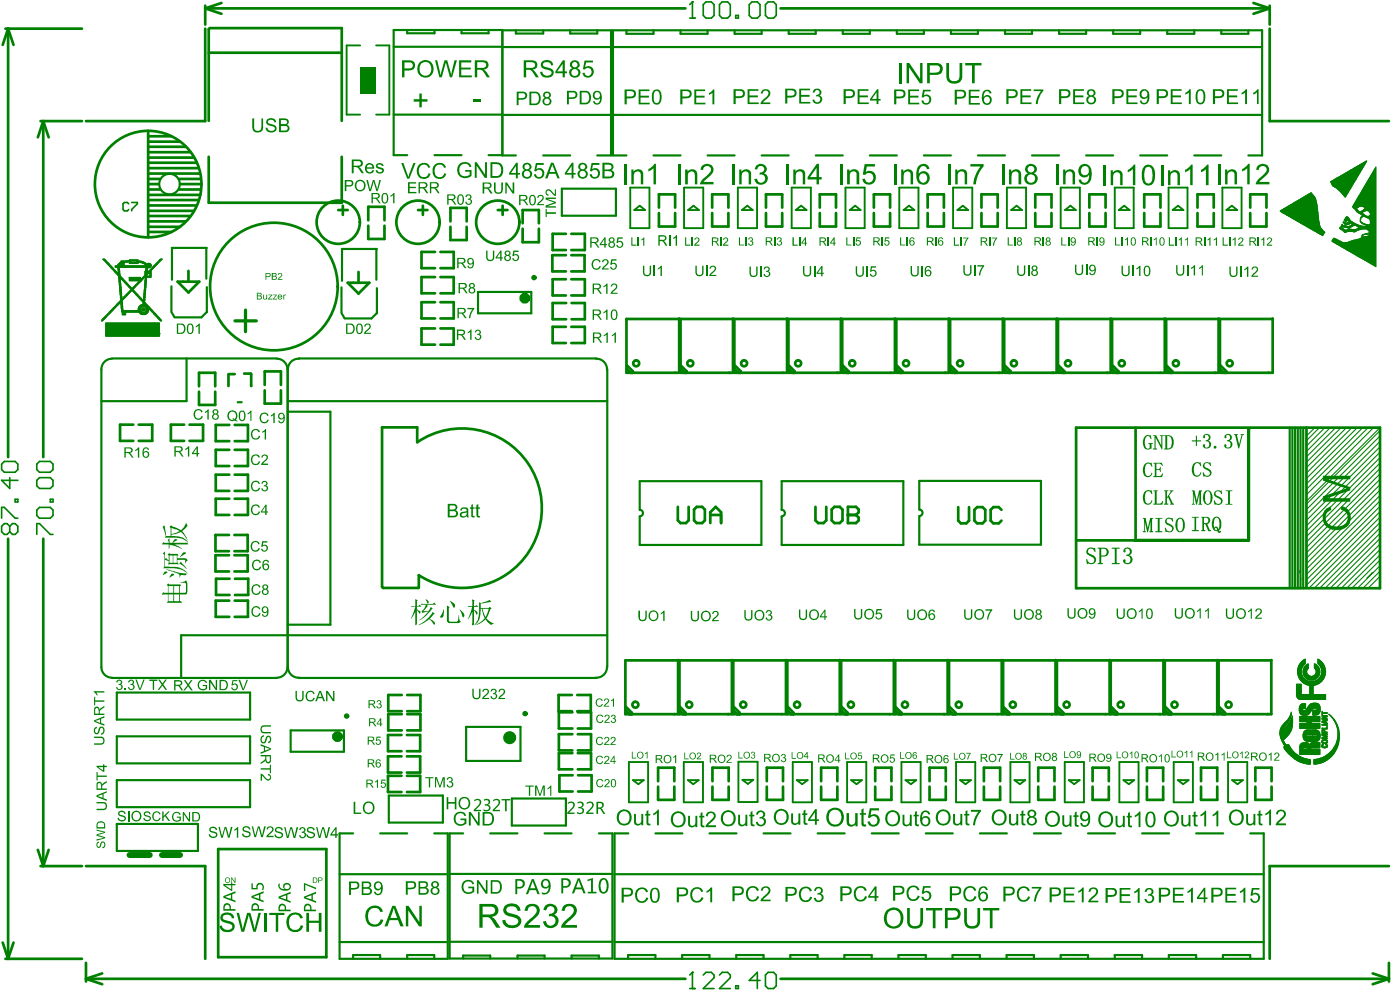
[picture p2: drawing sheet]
<svg xmlns="http://www.w3.org/2000/svg" width="218mm" height="154mm" viewBox="0 0 218 154" stroke-linecap="round" stroke-linejoin="round" font-family="sans-serif">
<g fill="none" stroke="#008000" stroke-width=".42">
<path d="M1.3 4.5l.8 2.5M32.6 4.4l-.1 .1M52.6 32.6h1.5M53.3 32v1.4M57.3 35.1v2M59.8 35.1v2M65 32.6h1.5M65.5 39.2h2.1M65.7 32v1.4M68.5 39.2h2M70 35.2v2.1M72.6 35.2v2.1"/>
<path d="M88.8 39.7h2.1M88.8 38.9h2.1M88.8 36.3h2.1M29.3 42.1v1.7M35.5 58.2v1.8M35.6 58.1h.9M38 58.1h1.1v1.9M54.9 43.9h2.5M55.7 42.3v1.6M65.5 53.6h2.1M65.5 49.5h2.1M65.5 45.6h2.1"/>
<path d="M65.5 47h2.1M65.5 41.7h2.1M65.5 43.1h2.1M68.5 53.6h2M68.5 49.5h2M68.5 45.6h2M68.5 47h2M68.5 41.7h2M68.5 43.1h2M88.8 53.3h2.1M88.8 50.8h2.1M88.8 45.9h2.1"/>
<path d="M88.8 42.2h2.1M88.8 43.4h2.1M88.9 49.6h2M88.9 47.1h2M105.6 49.5v.1M21.6 68.5h2.1M21.6 66h2.1M97.3 110.4l.6 .6M97.8 110.9v.1M102.3 119.3v2.1M105.4 102.6h.1M105.7 109.9l.9 .9v.2h-.3l-.6-.6"/>
<path d="M106.1 110.9v.1M110.8 119.3v2.1M113.3 119.3v2.1M5.9 132.1l.8 2.5M102.3 122.2v2.1M110.8 122.2v2.1M113.3 122.2v2.1"/>
</g>
<g fill="none" stroke="#008000" stroke-width=".16">
<path d="M15.8 49.9h.2M15.8 49.8h.3M15.8 49.9h.1M15.8 49.7h.3M15.8 49.7h.4M15.9 49.6h.3M15.9 49.6h.4M16 49.5h.3M16 40.3h.3M16 40.2h.3M16 49.5h.4M16 40.3h.4"/>
<path d="M16.1 49.4h.3M16.1 40.4h.3M16.1 49.4h.4M16.1 40.5h.4M16.2 49.3h.3M16.2 40.5h.3M16.2 49.3h.4M16.3 49.2h.3M16.3 40.6h.3M16.4 49.2h.2M16.4 40.7h.2M16.4 49.1h.3"/>
<path d="M16.4 40.7h.3M16.4 40.8h.3M16.5 49h.3M16.5 40.8h.3M16.6 48.9h.3M16.6 40.9h.3M16.6 41h.3M16.7 48.8h.3M16.7 41h.3M16.7 41.1h.4M16.8 48.7h.3M16.8 41.1h.3"/>
<path d="M16.8 41.2h.3M16.9 48.6h.3M16.9 41.2h.3M16.9 41.3h.3M16.9 48.5h.4M17 48.5h.3M17 41.3h.3M17 48.4h.4M17 41.4h.3M17.1 48.4h.3M17.1 41.4h.3M17.1 41.5h.3"/>
<path d="M17.2 48.3h.3M17.2 41.5h.3M17.6 47.9h.3M17.6 42h.3M17.6 47.8h.3M17.7 47.8h.2M17.7 42.1h.2M17.7 47.8h.3M17.7 42.1h.3M17.7 42.2h.4M17.8 47.7h.3M17.8 42.2h.3"/>
<path d="M17.8 47.6h.3M17.8 42.3h.4M17.9 47.6h.3M17.9 42.3h.3M17.9 41.3h1.4M17.9 47.5h.3M17.9 42.4h.3M18 47.5h.3M18 42.4h.3M18 47.4h.3M18 42.5h.3M18.1 47.4h.3"/>
<path d="M18.1 47.3h.3M18.1 42.5h.5M18.1 47.3h.4M18.1 42.6h.6M18.2 47.3h.3M18.2 42.6h.5M18.2 47.2h.3M18.2 41.3h.3M18.2 47.2h.4M18.2 42.7h.5M18.3 41.2h.2M18.3 41.2h.3"/>
<path d="M18.3 47.1h.3M18.3 42.8h.4M18.3 41.6h.3M18.3 41.1h.3M18.3 41.1h.4M18.3 47.1h.4M18.3 41.9h.3M18.3 41.8h.3M18.3 41.7h.3M18.4 41h.3M18.4 47.1h.3M18.4 42.9h.3"/>
<path d="M18.4 42.4h.2M18.4 42.3h.2M18.4 42.2h.2M18.4 42.1h.2M18.4 42h.2M18.4 47h.3M18.4 42.5h.2M18.5 41h.8M18.5 47h.5M18.5 43.4h.2M18.5 43.3h.2M18.5 43.2h.2"/>
<path d="M18.5 43.2h.5M18.5 43.1h.5M18.5 43.1h.4M18.5 43h.3M18.5 42.9h.2M18.5 40.9h.8M18.5 46.9h.5M18.5 43.9h.2M18.5 43.8h.2M18.5 43.7h.2M18.5 43.6h.2M18.5 43.5h.2"/>
<path d="M18.5 44.3h.3M18.5 44.2h.3M18.5 44.1h.3M18.5 44h.2M18.6 40.8h.7M18.6 46.8h.4M18.6 44.8h.2M18.6 44.7h.2M18.6 44.6h.2M18.6 44.5h.2M18.6 44.4h.2M18.6 45.4h.3"/>
<path d="M18.6 45.3h.3M18.6 45.2h.3M18.6 45.1h.3M18.6 45h.3M18.6 45h.2M18.6 44.9h.2M18.7 40.8h.8M18.7 46.8h.3M18.7 45.8h.2M18.7 45.7h.2M18.7 45.6h.2M18.7 45.5h.2"/>
<path d="M18.7 45.4h.2M18.7 46.7h.3M18.7 46.4h.3M18.7 46.3h.3M18.7 46.2h.3M18.7 46.1h.3M18.7 46h.3M18.7 46h.2M18.7 45.9h.2M18.7 40.8h1.2M18.7 46.6h.4M18.7 46.5h.5"/>
<path d="M18.7 46.5h.6M18.7 46.4h.6M18.7 43.2h.3M18.8 41.3h.5M18.8 41.2h.5M18.8 40.7h1.5M18.8 40.6h1.5M18.8 47.4h.2M18.8 47.3h.2M18.8 47.2h.2M18.8 47.1h.2M18.8 47h.2"/>
<path d="M18.8 43.3h.3M18.8 41.1h.5M18.8 41h.5M18.8 40.5h.5M18.8 47.9h.3M18.8 47.8h.3M18.8 47.7h.3M18.8 47.6h.3M18.8 47.5h.2M18.8 43.4h.4M18.9 48.3h.5M18.9 48.2h.2"/>
<path d="M18.9 48.1h.2M18.9 48h.2M18.9 47.9h.2M18.9 43.4h.3M18.9 43.4h.4M19 43.5h.3M19 48.9h.5M19 48.8h.5M19 48.7h.5M19 48.6h.5M19 46.4h.3M19 43.6h.3"/>
<path d="M19.1 46.3h.3M19.1 43.6h.3M19.2 46.3h.3M19.2 46.2h.3M19.2 43.7h.3M19.3 46.1h.3M19.3 43.8h.2M19.3 43.8h.3M19.3 46h.4M19.3 43.9h.4M19.3 43.9h.3M19.4 46h.3"/>
<path d="M19.4 43.9h.3M19.4 41.3h.1M19.4 46h.4M19.4 44h.4M19.5 45.9h.3M19.5 44h.3M19.5 41.3h.1M19.5 44.1h.3M19.5 45.8h.4M19.5 44.1h.4M19.6 45.8h.3M19.6 44.2h.3"/>
<path d="M19.6 45.7h.3M19.7 45.7h.3M19.7 44.2h.3M19.7 44.3h.3M19.8 45.6h.3M19.8 44.3h.3M19.8 45.5h.3M19.8 44.4h.3M19.9 45.5h.3M19.9 44.4h.3M19.9 44.5h.4M19.9 44.5h.3"/>
<path d="M20 45.4h.3M20 44.6h.3M20.1 45.3h.2M20.1 44.7h.2M20.1 40.8h.2M20.1 45.3h.3M20.1 44.7h.3M20.1 45.2h.3M20.2 45.2h.3M20.2 44.8h.3M20.2 45.2h.7M20.2 44.8h.7"/>
<path d="M20.3 45.1h.5M20.3 44.9h.5M20.3 45h.4M20.9 45.6h.3M20.9 44.4h.3M21 45.6h.3M21 45.7h.3M21 44.3h.3M21.1 45.7h.3M21.1 44.3h.3M21.1 45.8h.3M21.1 44.2h.3"/>
<path d="M21.1 45.8h.4M21.2 45.9h.3M21.2 44.2h.3M21.2 40.8h1.2M21.2 44.1h.3M21.3 40.7h1.1M21.3 40.7h1M21.3 40.6h.9M21.3 46h.3M21.3 44.1h.3M21.3 44h.3M21.4 48.3h.1"/>
<path d="M21.4 46h.2M21.4 44h.2M21.4 46.1h.3M21.4 43.9h.3M21.4 43.9h.4M21.5 48.3h.4M21.5 48.2h.4M21.5 48.1h.4M21.5 48h.4M21.5 47.9h.4M21.5 46.2h.3M21.5 43.8h.3"/>
<path d="M21.5 47.8h.4M21.5 47.8h.5M21.6 47.8h.4M21.6 46.3h.3M21.6 43.8h.3M21.6 43.7h.3M21.6 48.6h1.4M21.6 47.7h.6M21.6 47.6h1.6M21.6 47.6h1.5M21.6 46.4h.4M21.7 48.6h1.3"/>
<path d="M21.7 40.8h.8M21.7 47.6h1.4M21.7 46.4h.3M21.7 48.7h1.2M21.7 47.5h1.3M21.7 46.5h.4M21.8 48.7h1.1M21.8 47.5h1.2M21.8 46.5h.3M21.8 48.8h1M21.8 47.4h1.2M21.9 48.8h.8"/>
<path d="M21.9 40.8h.7M21.9 46.6h.3M21.9 47.4h1M21.9 43.4h.3M21.9 48.9h.8M21.9 47.3h1M21.9 46.7h.3M22 46.7h.5M22 43.3h.3M22 40.9h.7M22 48.2h.6M22 48.1h.6"/>
<path d="M22 46.8h.5M22.1 48.9h.4M22.1 48.3h.4M22.1 48.2h.4M22.1 48h.5M22.1 48h.4M22.1 47.3h.7M22.1 46.8h.4M22.1 43.2h.3M22.1 47.9h.4M22.2 40.9h.5M22.2 47.9h.2"/>
<path d="M22.2 46.9h.3M22.2 43.1h.2M22.2 48.4h.2M22.2 47h.3M22.2 43.1h.3M22.2 47.8h.2M22.2 47.3h.6M22.2 47.2h.5M22.2 47.1h.5M22.2 47.1h.4M22.2 47h.4M22.2 43.1h1.3"/>
<path d="M22.3 41h.4M22.3 46.7h.2M22.3 46.6h.2M22.3 46.5h.2M22.3 43h1.2M22.3 46.4h.2M22.3 46.3h.2M22.3 46.3h.3M22.3 46.2h.3M22.3 46.1h.3M22.3 46h.3M22.4 41.3h.1"/>
<path d="M22.4 46h.2M22.4 45.9h.2M22.4 45.8h.2M22.4 45.7h.2M22.4 45.6h.2M22.4 45.5h.2M22.4 42.9h1.1M22.4 45.4h.2M22.4 45.3h.2M22.4 45.2h.2M22.4 45.2h.3M22.4 45.1h.3"/>
<path d="M22.4 45h.3M22.4 41h1.1M22.4 47.7h.8M22.4 44.9h.3M22.4 44.8h.3M22.4 44.7h.3M22.4 44.6h.3M22.4 44.5h.3M22.4 42.9h.5M22.5 48.5h.5M22.5 41.1h1M22.5 44.5h.2"/>
<path d="M22.5 44.4h.2M22.5 44.3h.2M22.5 44.2h.2M22.5 44.1h.2M22.5 44h.2M22.5 42.8h.3M22.5 41.3h.1M22.5 43.9h.2M22.5 43.8h.2M22.5 43.7h.2M22.5 43.6h.3M22.5 43.5h.3"/>
<path d="M22.5 43.1h1M22.5 42.7h.4M22.5 42.6h.5M22.5 42.5h.6M22.5 42.4h.7M22.5 42.3h.7M22.5 42.3h1M22.5 42.2h1M22.5 42.1h1M22.6 48.5h.4M22.6 41.1h.9M22.6 43.4h.2"/>
<path d="M22.6 43.3h.2M22.6 43.2h.2M22.6 43.1h.2M22.6 48.4h.5M22.6 41.2h.9M22.6 47.8h.6M22.7 48.4h.4M22.7 41.3h.8M22.7 47.8h.6M22.7 42.1h.2M22.7 42h.2M22.7 41.9h.2"/>
<path d="M22.7 41.8h.2M22.7 41.6h.6M22.7 48.3h.4M22.7 47.9h.7M22.7 41.7h.2M22.7 41.6h.2M22.7 48.2h.4M22.7 48.1h.4M22.7 48h.4M22.7 48h.8M22.8 48.1h.4M22.9 41h.5"/>
<path d="M23 40.9h.3M23 41.6h.2M23.2 42.1h.3M23.2 48h.3M23.2 48.1h.3M23.2 42h.3M23.3 48.1h.3M23.3 42.9h.2M23.3 42.8h.2M23.3 42.7h.2M23.3 42.6h.2M23.3 42.5h.2"/>
<path d="M23.3 42.4h.2M23.3 42.3h.2M23.3 42h.3M23.3 48.2h.4M23.3 41.9h.3M23.4 48.2h.3M23.4 41.9h.3M23.4 48.3h.4M23.4 41.8h.3M23.5 48.3h.3M23.5 41.8h.3M23.5 48.4h.3"/>
<path d="M23.5 41.7h.3M23.6 48.4h.3M23.6 41.7h.3M23.6 48.5h.3M23.6 41.6h.3M23.6 41.6h.4M23.7 48.5h.3M23.7 41.5h.3M23.7 48.6h.3M23.8 48.6h.2M23.8 41.5h.3M23.8 48.6h.3"/>
<path d="M23.8 41.4h.3M23.8 48.7h.3M23.8 41.4h.4M23.9 48.8h.3M23.9 48.7h.3M23.9 41.3h.3M23.9 48.8h.1M23.9 41.3h.1M24.3 49.2h.3M24.3 40.9h.3M24.3 52.1h.5M24.4 49.3h.3"/>
<path d="M24.4 40.8h.3M24.5 49.4h.3M24.5 40.8h.3M24.5 40.7h.3M24.5 49.5h.4M24.6 49.5h.3M24.6 40.6h.3M24.6 49.6h.3M24.7 49.6h.3M24.7 40.5h.3M24.7 49.7h.3M24.7 40.5h.4"/>
<path d="M24.8 49.7h.3M24.8 40.4h.3M24.8 49.8h.3M24.8 40.3h.4M24.9 40.3h.3M24.9 49.8h.2M24.9 49.9h.2M24.9 40.2h.4M25 49.9h.1"/>
</g>
<g fill="none" stroke="#008000" stroke-width=".34">
<path d="M63.3 4.7v.5M67.6 4.7v.5M71.8 4.7v.5M76 4.7v.5M80.2 4.7v.5M84.5 4.7v.5M88.7 4.7v.5M92.9 4.7v.5M97.4 4.7v.6M105.8 4.7v.6M110 4.7v.6M26.7 48.5l.4 .7"/>
<path d="M32.2 48.5l-.9 .8M53.1 48.6l.4 .8M95.5 129.5h2.2"/>
</g>
<path d="M58.5 17.8h2M58.5 7.1h2M98.6 32.6l.9-.6 .8 .6zM107.8 32l-.8 .6M98.4 121.2h1.7" fill="none" stroke="#008000" stroke-width=".29"/>
<circle cx="113.2" cy="111" r=".21" fill="#008000"/>
<g fill="none" stroke="#008000" stroke-width=".42">
<path d="M114 49.5v.1M122.4 49.5l-.1 .1M113.8 102.6h.1M114 110.4l.6 .6M114.6 110.9v.1M119.2 119.3v2.1M121.5 111h.1M122.2 102.6h.1M122.5 109.9l.9 .9v.2h-.4l-.5-.6M122.9 110.9v.1M127.7 119.3v2.1M130.2 119.3v2.1"/>
<path d="M119.2 122.2v2.1M127.7 122.2v2.1M130.2 122.2v2.1"/>
</g>
<path d="M114.2 4.7v.6M122.6 4.7v.6M126.8 4.7v.6" fill="none" stroke="#008000" stroke-width=".34"/>
<path d="M115.3 32.6l.9-.6 .8 .6zM124.6 32l-.9 .6M115.4 121.2h1.7" fill="none" stroke="#008000" stroke-width=".29"/>
<circle cx="129.9" cy="111" r=".21" fill="#008000"/>
<g fill="none" stroke="#008000" stroke-width=".42">
<path d="M135.9 35.2h2.5M135.9 30.2h2.5M130.7 49.5v.1M139.1 49.5v.1M130.6 102.6h.1M130.8 110.4l.6 .6M131.3 110.9v.1M136.1 119.3v2.1M138.3 111h.1M139 102.6h-.1M139.2 109.9l1 .9v.2h-.4l-.6-.6M139.7 110.9v.1"/>
<path d="M144.5 119.3v2.1M147 119.3v2.1M136.1 122.2v2.1M144.5 122.2v2.1M147 122.2v2.1"/>
</g>
<path d="M131 4.7v.6M139.4 4.7v.6M143.6 4.7v.6" fill="none" stroke="#008000" stroke-width=".34"/>
<path d="M132.1 32.6l.9-.6 .8 .6zM141.3 32l-.8 .6M132.3 121.2h1.7" fill="none" stroke="#008000" stroke-width=".29"/>
<circle cx="146.7" cy="111" r=".21" fill="#008000"/>
<g fill="none" stroke="#008000" stroke-width=".42">
<path d="M152.6 35.2h2.5M152.6 30.2h2.5M147.5 49.5v.1M155.9 49.5v.1M147.3 102.6h.1M147.6 110.4l.6 .6M148.1 110.9v.1M153 119.3v2.1M155.1 111h.1M155.7 102.6h.1M156 109.9l.9 .9v.2h-.3l-.6-.6M156.5 110.9v.1"/>
<path d="M161.4 119.3v2.1M163.9 119.3v2.1M164.4 110.4l.6 .6M164.8 110.9v.1M153 122.2v2.1M161.4 122.2v2.1M163.9 122.2v2.1"/>
</g>
<path d="M147.8 4.7v.6M156.3 4.7v.6M160.5 4.7v.6" fill="none" stroke="#008000" stroke-width=".34"/>
<path d="M148.9 32.6l.8-.6 .8 .6zM158.1 32l-.9 .6M149.3 121.2h1.7" fill="none" stroke="#008000" stroke-width=".29"/>
<circle cx="163.5" cy="111" r=".21" fill="#008000"/>
<g fill="none" stroke="#008000" stroke-width=".42">
<path d="M169.4 35.2h2.5M169.4 30.2h2.5M164.3 49.5v.1M172.7 49.5v.1M176.6 83.9v.1M164.1 102.6h.1M169.9 119.3v2.1M171.8 111h.1M172.5 102.6h.1M172.8 109.9l.9 .9v.2h-.4l-.5-.6M173.2 110.9v.1M178.3 119.3v2.1"/>
<path d="M180.8 119.3v2.1M169.9 122.2v2.1M178.3 122.2v2.1M180.8 122.2v2.1"/>
</g>
<path d="M164.7 4.7v.6M173.1 4.7v.6M177.3 4.7v.6" fill="none" stroke="#008000" stroke-width=".34"/>
<path d="M166.4 32l.9 .6M174.8 32l-.9 .6M166.2 121.2h1.7" fill="none" stroke="#008000" stroke-width=".29"/>
<circle cx="180.3" cy="111" r=".21" fill="#008000"/>
<path d="M181.1 49.5v.1M180.9 102.6h.1M181.2 109.9l.9 .9v.2h-.4l-.6-.6M181.6 110.9v.1M186.7 119.3v2.1M186.7 122.2v2.1" fill="none" stroke="#008000" stroke-width=".42"/>
<path d="M181.5 4.7v.6" fill="none" stroke="#008000" stroke-width=".34"/>
<path d="M183.2 32l.8 .6M182.5 124.7h3M183.1 121.2h1.7" fill="none" stroke="#008000" stroke-width=".29"/>
<circle cx="188.6" cy="111" r=".21" fill="#008000"/>
<path d="M186.2 35.2h2.5M186.2 30.2h2.5M189.5 49.5v.1M189.2 102.6h.1M189.2 119.3v2.1M189.5 109.9l1 .9v.2h-.4l-.6-.6M190 110.9v.1M195.2 119.3v2.1M197.7 119.3v2.1M189.2 122.2v2.1M195.2 122.2v2.1M197.7 122.2v2.1" fill="none" stroke="#008000" stroke-width=".42"/>
<path d="M191.5 32l-.8 .6" fill="none" stroke="#008000" stroke-width=".29"/>
<path d="M189.9 4.7v.6M194.1 4.7v.6" fill="none" stroke="#008000" stroke-width=".34"/>
<path d="M194.2 66.6l-.1 .1M193.2 84h.9" fill="none" stroke="#008000" stroke-width=".5"/>
<path d="M199 113.8v.3M199 113.5v.8M199 113.3v1.2M199.1 113.2v1.4" fill="none" stroke="#008000" stroke-width=".16"/>
<circle cx="197" cy="111" r=".21" fill="#008000"/>
<g fill="none" stroke="#008000" stroke-width=".42">
<path d="M31.9 .9v2.9M32.5 24.4v7.1M53.1 24.4v7.1M65.5 39.2v2.5M70.5 39.2v2.5M83.8 35.5v2.1M85.9 39.7v2.5M85.9 36.3v2.6M90.9 39.7v2.5M90.9 36.3v2.6M102.4 30.2v2.1M102.4 33.1v2.1"/>
<path d="M110.7 30.2v2.1M110.7 33.1v2.1M57.4 43.9l-1.7 1.7M65.5 43.1v2.5M65.5 47v2.5M67.6 51h-2.1v2.6M68.5 51h2v2.6M70.5 43.1v2.5M70.5 47v2.5M85.9 47.1v2.5M85.9 50.8v2.5M90.9 47.1v2.5"/>
<path d="M90.9 50.8v2.5M97.4 49.6v8.3M97.9 57.8v.1M105.6 49.5v8.4M105.8 49.6v8.3M105.8 56.8l1 .9v.2h-.4l-.6-.6M106.3 57.8v.1M114.2 49.6v8.3M114.2 57.3l.6 .6M114.7 57.8v.1M197.9 49.5l-.1 .1M18.7 66v2.5"/>
<path d="M23.7 66v2.5M26.6 66v2.5M31.6 66v2.5M33.5 60.9v2M33.5 66v2.6M33.5 69.9v2.5M33.5 73.8v2.5M33.5 77.5v2.5M38.5 66v2.6M38.5 69.9v2.5M38.5 73.8v2.5M38.5 77.5v2.5"/>
<path d="M43.7 60.7v2M64.9 66.4v2.3M33.5 83.1v2.6M33.5 93.3v2.6M33.6 89.9v2.6M38.5 83.1v2.6M38.5 93.3v2.6M38.6 89.9v2.6M59.4 91.2l.2 .2M65.1 89.4v1.9l-.1 .1M60.3 114.2v2.5M60.3 117.5v2.6"/>
<path d="M60.4 108v2.5M65.3 114.2v2.5M65.3 117.5v2.6M65.4 108v2.5M86.8 108v2.5M86.9 114.1v2.5M86.9 117v2.6M91.9 108v2.5M91.9 114.1v2.5M91.9 117v2.6M97.2 102.6v8.4M105.4 102.6v8.4"/>
<path d="M105.6 102.6v8.4M113.8 102.6v8.4M114 102.6v8.4M197.7 102.6h-.1M60.3 120.6v2.5M65.3 120.6v2.5M87 120.5v2.5M92 120.5v2.5M2.1 146.5l-.8 2.5M13.4 149.6v2.9"/>
</g>
<g fill="none" stroke="#008000" stroke-width=".16">
<path d="M199 32.7v.2M199.1 32.8v.1M199.2 32.7v.2M199.2 32.6v.3M199.3 32.6v.3M199.3 32.6v.4M199.4 32.6v.5M199.5 32.5v.6M199.6 32.4v.8M199.7 32.4v.8M199.8 32.3v1M199.9 32.3v1"/>
<path d="M199.9 32.2v1.2M200 32.2v1.2M200.1 32.2v1.2M200.1 32.1v1.4M200.2 32.1v1.4M200.3 32.1v1.5M200.3 32v1.6M200.4 32v1.6M200.4 32v1.7M200.5 31.9v1.8M200.6 31.9v1.8M200.6 31.8v2"/>
<path d="M200.7 31.8v2M200.8 31.8v2M200.8 31.7v2.2M200.9 31.7v2.2M201 31.6v2.4M201.1 31.6v2.4M201.1 31.5v2.6M201.2 31.5v2.6M201.3 31.5v2.7M201.3 31.4v2.8M201.4 31.4v2.8M201.4 31.3v2.9"/>
<path d="M205.1 34.4v1.9M205.1 34.6v.1M205.1 34.7v1.6M205.2 35v1.4M205.2 35.1v1.3M205.3 35.2v1.2M205.3 35.3v1.1M205.3 35.4v1.1M205.4 35.5v1M205.5 35.5v1M205.5 35.6h.1M205.5 35.7v.9"/>
<path d="M205.6 35.7v.9M205.6 35.8v.8M205.7 35.8v.8M205.7 35.9v.6M205.8 35.9v.5M205.9 36v.2M206 36.1h.1M206.9 28.2v.1M206.9 28.2v.2M207 28.2v.3M207 28.1v.5M207.1 28.1v.6"/>
<path d="M207.1 37.4v.1M207.1 28.1v.7M207.1 37.3v.2M207.2 28.1v.8M207.2 37.3v.3M207.2 28v.9M207.2 37.2v.4M207.3 28v.9M207.4 27.9v1.1M207.5 27.9v1.1M207.5 27.9v1.2M207.5 27.8v1.3"/>
<path d="M207.6 27.9v1.2M207.6 27.8v1.3M207.7 27.8v1.4M207.7 27.7v1.5M207.8 27.7v1.6M207.8 27.6v1.7M207.9 27.6v1.7M208 27.6v1.8M208.2 35.5h.1M208.3 35.4v.1M208.3 35.3v.3M208.4 35.3v.3"/>
<path d="M208.4 35.2v.4M208.5 35.2v.4M208.5 35.2v.5M208.5 35v.1M208.5 35.3v.4M208.6 35v.2M208.6 35.3v.4M208.6 34.9v.3M208.6 35.4v.4M208.7 34.8v.4M208.7 35.4v.4M208.7 34.9v.3"/>
<path d="M208.8 35v.2M208.8 35.5v.3M208.8 37.7v.8M208.8 34.5v.1M208.8 35.5v.4M208.8 35v.3M208.9 34.5v.2M208.9 35v.3M208.9 35.6v.3M208.9 37.7v.9M208.9 35.6v.4M209 34.5v.2"/>
<path d="M209 35.1v.2M209 35.6v.4M209 37.7v.9M209 34.5v.3M209 35.7v.4M209.1 34.6v.3M209.1 35.1v.2M209.1 35.7v.4M209.1 37.7v.9M209.1 37.7v1M209.2 34.6v.3M209.2 35.1v.2"/>
<path d="M209.2 35.8v.3M209.2 37.7v1M209.3 34.7v.2M209.3 35.1v.2M209.3 35.8v.3M209.3 37.7v1M209.3 37.7v1.1M209.3 35.8v.2M209.4 34.7v.2M209.4 35.1v.3M209.4 35.7v.3M209.4 37.7v1.2"/>
<path d="M209.4 35.2v.2M209.5 34.7v.2M209.5 35.2v.2M209.5 35.7v.3M209.5 37.7v1.2M209.5 34.6v.3M209.6 34.6v.3M209.6 35.2v.2M209.6 35.7v.3M209.6 34.5v.4M209.6 35.2v.3M209.7 34.5v.4"/>
<path d="M209.7 35.2v.3M209.7 35.7v.3M209.7 35.6v.4M209.8 34.5v.3M209.8 35.2v.3M209.8 35.6v.4M209.8 35.1v.4M209.9 35.1v.3M209.9 35.6v.4M210 34.3v.4M210 35v.3M210 35.6v.4"/>
<path d="M210.1 34.4v.3M210.1 35v.3M210.1 35.6v.4M210.1 35v.2M210.1 34.4v.4M210.2 34.4v.4M210.2 34.9v.3M210.2 35.6v.4M210.2 35.7v.3M210.3 34.5v.7M210.3 35.7v.3M210.3 32.1v.1"/>
<path d="M210.4 32v.3M210.4 34.5v.6M210.4 35.7v.3M210.4 31.9v.4M210.4 34.6v.5M210.4 31.8v.5M210.5 31.8v.6M210.5 34.6v.4M210.5 35.7v.3M210.5 31.7v.7M210.5 34.7v.3M210.5 35.7v.4"/>
<path d="M210.6 31.6v.8M210.6 34.7v.3M210.6 35.7v.3M210.6 31.6v.9M210.6 31.5v1M210.7 31.4v1.2M210.7 34.7v.3M210.7 35.7v.3M210.7 31.3v1.3M210.8 28h.1M210.8 31.3v1.4M210.8 34.8v.2"/>
<path d="M210.8 35.6v.4M210.8 31.2v1.6M210.8 35.6v.3M210.9 31.2v1.6M210.9 34.8v.3M210.9 35.6v.3M210.9 31.1v1.8M210.9 34.9v.2M210.9 31v1.4M210.9 32.5v.4M210.9 34.9v.3M211 32.5v.4"/>
<path d="M211 34.9v.3M211 35.6v.2M211 25.8v1.7M211 32.6v.3M211 35.5v.3M211.1 25.8v1.7M211.1 32.6v.4M211.1 34.9v.3M211.1 35.5v.3M211.1 25.8v1.6M211.2 25.8v1.5M211.2 32.7v.4"/>
<path d="M211.2 35v.2M211.2 35.5v.3M211.2 32.8v.3M211.2 35v.3M211.2 35.4v.4M211.2 25.7v1.5M211.3 25.7v1.4M211.3 32.9v.2M211.3 35v.8M211.3 25.7v1.3M211.3 35v.7M211.4 25.6v1.4"/>
<path d="M211.4 32.9v.3M211.4 35v.7M211.4 25.6v1.3M211.4 25.6v1.2M211.4 34.3v.1M211.5 25.5v1.3M211.5 32.9v.4M211.5 35.1v.6M211.5 25.5v1.2M211.6 25.5v1.1M211.6 32.9v.4M211.6 33.8v.4"/>
<path d="M211.6 34.4v.2M211.6 35.1v.6M211.6 33.7v.2M211.7 25.5v1M211.7 32.9v.5M211.7 33.6v.2M211.7 34.5v.2M211.7 35.1v.5M211.7 25.4v1M211.7 32.8v.6M211.7 25.4v.9M211.7 34.6v.1"/>
<path d="M211.8 25.4v.9M211.8 32.8v.6M211.8 33.5v.3M211.8 34.6v.1M211.8 35.1v.5M211.8 25.4v.8M211.8 32.7v.3M211.8 33.2v.5M211.8 34.6v.2M211.8 35.2v.4M211.8 36.5v.1M211.9 25.3v.8"/>
<path d="M211.9 32.7v.3M211.9 33.2v.5M211.9 34.7v.1M211.9 35.2v.4M211.9 36.4v.1M211.9 25.3v.7M211.9 32.7v.2M211.9 32.6v.3M211.9 34.7v.2M212 25.2v.7M212 32.6v.3M212 33.3v.4"/>
<path d="M212 34.7v.2M212 35.2v.4M212 36.4v.1M212 25.2v.6M212.1 25.2v.6M212.1 32.6v.3M212.1 33.3v.4M212.1 34.7v.2M212.1 35.2v.4M212.1 36.4v.1M212.1 25.2v.5M212.1 32.5v.4"/>
<path d="M212.1 33.4v.3M212.1 34.8v.1M212.2 25.2v.4M212.2 25.6v.1M212.2 32.5v.3M212.2 33.4v.3M212.2 34.8v.1M212.2 35.2v.4M212.2 36.4v.1M212.2 36.4h.1M212.2 25.1v.4M212.2 34.8v.2"/>
<path d="M212.2 36.3v.1M212.3 25.1v.3M212.3 33.5v.2M212.3 34.8v.2M212.3 35.2v.4M212.3 36.3v.1M212.3 34.9v.1M212.4 25v.2M212.4 33.5v.3M212.4 34.9v.1M212.4 35.1v.5M212.4 36.3v.1"/>
<path d="M212.4 33.6v.2M212.5 25v.2M212.5 33.6v.2M212.5 34.9v.1M212.5 35.1v.5M212.5 36.3v.1M212.5 25v.1M212.5 34.9v.7M212.5 34.9v.8M212.6 33.6v.3M212.6 34.9v.8M212.6 36.3v.1"/>
<path d="M212.7 33.6v.3M212.7 34.9v.9M212.7 36.3v.1M212.7 35v.8M212.7 36.2v.2M212.8 33.6v.4M212.8 35v.9M212.8 36.2v.2M212.9 33.6v.4M212.9 35v1M212.9 36.2v.2M212.9 33.5v.6"/>
<path d="M212.9 34.9v1.1M213 33.5v.7M213 34.9v1.2M213 36.2v.2M213 33.4v.8M213 34.8v1.7M16.6 41h.4M17.7 47.7h.3M18.4 41h.9M18.5 44.4h.3M18.8 47.7h.3M19.8 44.4h.3"/>
<path d="M21 44.4h.3M21.6 47.7h.5M22.4 41h.4M22.5 44.4h.2M22.5 47.7h.7M22.9 41h.5M199.2 113v1.9M199.3 112.8v1.1M199.3 112.8v.8M199.4 112.7v.8M199.4 113.8v.5M199.4 112.7v.7"/>
<path d="M199.4 113.6v.9M199.5 112.6v.7M199.5 113.5v1.1M199.5 112.6v.6M199.5 113.4v1.3M199.5 115v.6M199.5 112.5v.7M199.5 113.4v1.5M199.5 115.1v.6M199.6 112.5v.6M199.6 115.1v.6M199.6 116.1v.1"/>
<path d="M199.6 112.4v.6M199.6 113.2v1.7M199.6 115.2v.6M199.6 116v.3M199.7 112.4v.6M199.7 113.2v1.7M199.7 115.3v.5M199.7 115.9v.5M199.7 112.3v.6M199.7 113.1v1.8M199.7 115.4v1M199.8 112.3v.6"/>
<path d="M199.8 113.1v1.7M199.8 115.5v1M199.8 112.2v.6M199.8 113v1.8M199.8 113v1.7M199.8 115.6v1M199.9 112.2v.5M199.9 113v1.7M199.9 115.7v.9M199.9 112.9v1.7M199.9 115.7v1M200 112.1v.5"/>
<path d="M200 112.9v1.7M200 115.7v1M200 112.1v.4M200 112.8v1.8M200 115.7v1.1M200.1 112v.5M200.1 112.8v1.7M200.1 115.7v1.1M200.1 115.7v1.2M200.1 111.9v.5M200.1 112.7v1.7M200.2 111.9v.5"/>
<path d="M200.2 112.7v1.7M200.2 115.7v1.3M200.2 111.8v.5M200.2 112.6v1.7M200.3 111.7v.6M200.3 112.5v1.8M200.3 115.7v1.4M200.3 111.7v.5M200.3 112.5v1.7M200.3 111.6v.6M200.3 112.4v1.8M200.3 115.7v1.5"/>
<path d="M200.4 112.4v1.7M200.4 115.8v1.4M200.4 112.3v1.8M200.5 112.2v1.8M200.5 115.9v1.3M200.5 115.9v1.4M200.6 112.2v1.7M200.6 116v1.3M200.6 112.1v1.7M200.6 116.1v1.3M200.6 112v1.8M200.6 116.2v1.2"/>
<path d="M200.7 110.9v.6M200.7 111.9v1.8M200.7 116.2v1.3M200.7 110.7v.7M200.7 111.8v1.8M200.7 116.3v1.2M200.8 110.7v.5M200.8 111.7v1.8M200.8 116.4v1.1M200.8 111.6v1.8M200.8 116.4v1.2M200.9 116.5v1.1"/>
<path d="M200.9 116.6v1.1M201 111.8v.6M201 116.6v1.1M201 116.7v1.1M201.1 116.7v1.1M201.1 116.8v1M201.2 116.9v1M201.3 117v1M201.4 117v1M201.4 117.1v.9M201.5 117.1v1M201.5 117.2v.9"/>
<path d="M201.6 106.3v1.8M201.6 117.2v.9M201.6 117.2v1M201.7 117.2v1M201.7 117.3v.9M201.7 104.1v.6M201.7 117.3v1M201.8 117.3v1M202 110v.5M202 109.8v.9M202.1 109.7v1.1M202.1 112.4v.8"/>
<path d="M202.1 115.9v1.3M202.1 109.6v1.3M202.1 115.8v1.4M202.2 109.6v1.3M202.2 112.4v.9M202.2 115.7v1.5M202.2 109.5v1.5M202.2 112.4v.8M202.2 115.6v1.6M202.3 109.4v1.6M202.3 112.4v.8M202.3 115.6v1.6"/>
<path d="M202.3 109.4v1.7M202.3 115.5v1.7M202.4 102.8v1.3M202.4 109.4v1.7M202.4 112.4v.8M202.4 115.5v1.7M202.4 102.8v1.1M202.4 102.8v1M202.4 104.9v1.1M202.5 102.7v.9M202.5 105.1v1M202.5 109.4v.8"/>
<path d="M202.5 110.3v.9M202.5 112.4v.8M202.5 115.4v1.8M202.6 102.6v1M202.6 104.2v.4M202.6 105.2v.9M202.6 109.4v.7M202.6 110.4v.8M202.6 112.4v.8M202.6 114.1v.5M202.6 115.4v1.8M202.6 102.6v.9"/>
<path d="M202.6 104v.8M202.6 114v.7M202.6 115.4v.9M202.6 116.4v.8M202.7 102.6v.8M202.7 105.3v.9M202.7 109.4v.7M202.7 110.4v.8M202.7 112.4v.8M202.7 113.8v1M202.7 115.4v.8M202.7 116.4v.8"/>
<path d="M202.7 102.5v.9M202.7 105.4v.8M202.7 113.8v1.1M202.7 102.5v.8M202.8 102.5v.8M202.8 105.4v.8M202.8 109.4v.7M202.8 110.4v.8M202.8 112.4v.8M202.8 115.4v.8M202.8 116.4v.8M202.8 105.5v.7"/>
<path d="M202.9 102.5v.7M202.9 105.5v.8M202.9 109.4v.7M202.9 110.4v.8M202.9 112.4v.8M202.9 115.4v.8M202.9 116.4v.8M202.9 102.4v.8M202.9 105.6v.7M203 102.4v.7M203 105.6v.7M203 109.4v.7"/>
<path d="M203 110.4v.8M203 112.4v.8M203 115.4v.8M203 116.4v.8M203 105.6v.8M203 105.7v.7M203 110.3v.9M203 113.5v.8M203.1 105.7v.7M203.1 110.3v.9M203.1 112.4v.8M203.1 113.5v.7"/>
<path d="M203.1 115.4v.8M203.1 116.4v.8M203.1 110.2v1M203.2 105.7v.7M203.2 110.1v1.1M203.2 112.4v.8M203.2 113.4v.8M203.2 115.4v.8M203.2 116.4v.8M203.2 103.3v.9M203.2 105.7v.8M203.2 110.1v1"/>
<path d="M203.2 103.2v.9M203.2 105.8v.7M203.2 110v1.1M203.3 103.2v.8M203.3 105.8v.7M203.3 109.9v1.2M203.3 113.4v.8M203.3 115.4v1.8M203.4 103.2v.7M203.4 105.8v.7M203.4 109.8v1.3M203.4 113.4v.8"/>
<path d="M203.4 115.5v1.7M203.4 104.9v.7M203.4 109.8v1.2M203.5 104.9v.8M203.5 105.9v.6M203.5 109.7v1.3M203.5 113.4v.8M203.5 115.5v1.7M203.5 105v.7M203.5 109.6v1.4M203.5 115.6v1.6M203.5 109.6v1.3"/>
<path d="M203.5 115.7v1.5M203.6 105v.7M203.6 105.9v.6M203.6 109.6v1.3M203.6 113.4v.8M203.6 115.8v1.4M203.6 105.1v.6M203.6 109.5v1.4M203.6 115.7v1.5M203.7 105.1v.6M203.7 109.4v1.4M203.7 113.4v.8"/>
<path d="M203.7 115.6v1.6M203.7 109.4v1.3M203.7 115.5v1.7M203.8 105.1v.6M203.8 109.4v1.3M203.8 113.4v.8M203.8 115.5v1.7M203.8 109.4v1.2M203.8 109.4v1.1M203.8 115.4v.8M203.8 116.4v.8M203.9 105.1v.6"/>
<path d="M203.9 109.4v1.1M203.9 115.4v.8M203.9 116.4v.8M203.9 109.3v1.1M203.9 112.4v.8M203.9 113.4v.8M204 105.1v.6M204 109.3v1.1M204 112.4v.8M204 113.4v.8M204 115.4v.8M204 116.4v.8"/>
<path d="M204 109.3v1M204 109.3v.9M204.1 105.1v.6M204.1 109.3v.9M204.1 110.4v.7M204.1 112.4v.8M204.1 113.4v.8M204.1 115.4v.8M204.1 116.4v.8M204.1 109.3v.8M204.1 110.4v.8M204.2 105.1v.6"/>
<path d="M204.2 109.3v.8M204.2 110.4v.8M204.2 112.4v.8M204.2 113.4v.8M204.2 115.4v.8M204.2 116.4v.8M204.2 105v.7M204.2 105.9v.6M204.3 105v.7M204.3 105.9v.6M204.3 109.3v.8M204.3 110.4v.8"/>
<path d="M204.3 112.4v.8M204.3 113.4v.8M204.3 115.4v.8M204.3 116.4v.8M204.3 103.1v.7M204.3 104.9v.8M204.4 103.2v.7M204.4 104.9v.7M204.4 105.9v.6M204.4 109.3v.8M204.4 110.4v.8M204.4 112.4v.8"/>
<path d="M204.4 113.4v.8M204.4 115.4v.8M204.4 116.4v.8M204.4 105.8v.7M204.5 103.2v.8M204.5 105.8v.7M204.5 109.3v.8M204.5 110.4v.8M204.5 112.4v.8M204.5 113.4v.8M204.5 115.4v.8M204.5 116.4v.8"/>
<path d="M204.6 103.2v.9M204.6 105.8v.7M204.6 109.3v.8M204.6 110.4v.7M204.6 112.4v.8M204.6 113.4v.8M204.6 115.4v.8M204.6 116.4v.8M204.6 103.3v.9M204.6 105.7v.7M204.7 105.7v.7M204.7 109.3v.8"/>
<path d="M204.7 110.4v.7M204.7 112.4v.8M204.7 113.4v.8M204.7 115.4v.8M204.7 116.4v.8M204.7 110.3v.8M204.7 113.5v.7M204.8 105.7v.7M204.8 109.3v1.8M204.8 112.4v.8M204.8 113.5v.7M204.8 115.4v.8"/>
<path d="M204.8 116.4v.8M204.8 113.5v.8M204.8 105.6v.7M204.9 102.4v.8M204.9 105.6v.7M204.9 109.4v1.7M204.9 112.4v.8M204.9 115.4v.8M204.9 116.4v.8M204.9 105.5v.8M204.9 109.4v1.6M205 102.5v.7"/>
<path d="M205 105.5v.8M205 109.4v1.6M205 112.4v.8M205 115.4v.8M205 116.4v.8M205 102.5v.8M205 105.5v.7M205.1 102.5v.8M205.1 105.4v.8M205.1 109.4v1.5M205.1 112.4v.8M205.1 115.4v.8"/>
<path d="M205.1 116.4v.8M205.1 102.5v.9M205.1 109.5v1.4M205.1 105.3v.9M205.1 109.6v1.2M205.2 102.6v.9M205.2 104v.8M205.2 105.3v.9M205.2 109.6v1.1M205.2 112.4v.8M205.2 113.8v1.1M205.2 115.4v.8"/>
<path d="M205.2 116.4v.8M205.2 104.2v.4M205.2 105.2v.9M205.2 109.7v1M205.2 113.9v.9M205.3 102.7v.9M205.3 105.1v1M205.3 109.9v.6M205.3 114.1v.5M205.3 102.7v1M205.3 105.1v.9M205.3 102.7v1.1"/>
<path d="M205.3 105v1M205.4 102.8v1.1M205.4 102.8v1.2M205.5 102.8v1.5M205.5 115.2v.2M205.5 115.9v.1M205.5 110.6v.5M205.5 111.2v.1M205.5 112.1v.2M205.5 112.6v.1M205.5 113.2v.1M205.5 113.5v.4"/>
<path d="M205.5 114.1v.2M205.5 114.6v.2M205.5 115.1v.3M205.5 115.7v.4M205.6 110.5v.6M205.6 111.2v.1M205.6 112.1v.2M205.6 112.6v.1M205.6 113.1v.2M205.6 113.4v.5M205.6 114.1v.2M205.6 114.6v.3"/>
<path d="M205.6 115.1v.4M205.6 115.7v.5M205.6 110.6v.5M205.6 112v.3M205.6 113.4v.3M205.6 113.8v.1M205.6 115v.2M205.6 115.3v.2M205.6 115.7v.2M205.6 116v.2M205.6 110.7v.2M205.6 113.4v.2"/>
<path d="M205.6 115.4v.1M205.6 115.7v.1M205.7 110.7v.2M205.7 111.2v.1M205.7 112v.3M205.7 112.6v.1M205.7 113.2v.1M205.7 113.4v.2M205.7 113.8v.1M205.7 114.1v.2M205.7 114.6v.3M205.7 115v.1"/>
<path d="M205.7 115.4v.1M205.7 115.7v.1M205.7 116v.2M205.7 112v.2M205.7 112.2v.1M205.7 115.4v.2M205.7 116.1v.1M205.8 110.7v.2M205.8 111.2v.1M205.8 112v.2M205.8 112.2v.1M205.8 112.6v.1"/>
<path d="M205.8 113.2v.1M205.8 113.4v.2M205.8 113.8v.1M205.8 114.1v.2M205.8 114.6v.3M205.8 115v.1M205.8 115.4v.2M205.8 115.7v.1M205.8 116.1v.1M205.8 112v.1M205.8 112.2v.2M205.8 114.1v.1"/>
<path d="M205.8 114.3v.1M205.8 114.5v.4M205.9 110.7v.2M205.9 111.2v.1M205.9 111.7v.1M205.9 112v.1M205.9 112.2v.2M205.9 112.6v.1M205.9 113.2v.1M205.9 113.4v.2M205.9 113.8v.1M205.9 114.1v.1"/>
<path d="M205.9 114.3v.1M205.9 114.5v.1M205.9 114.7v.2M205.9 115v.1M205.9 115.4v.2M205.9 116.1v.1M205.9 113.4v.5M206 110.7v.2M206 111.2v.1M206 111.4v.1M206 111.7v.1M206 112v.1"/>
<path d="M206 112.2v.2M206 112.6v.1M206 113.2v.1M206 113.5v.4M206 114.1v.1M206 114.3v.1M206 114.5v.1M206 114.7v.2M206 115v.1M206 115.4v.2M206 116.1v.1M206 112.3v.1"/>
<path d="M206 113.6v.3M206.1 103.9v.9M206.1 110.7v.2M206.1 111.2v.1M206.1 111.4v.1M206.1 111.7v.1M206.1 111.9v.5M206.1 112.6v.1M206.1 113.2v.1M206.1 113.8v.1M206.1 114.1v.1M206.1 114.3v.1"/>
<path d="M206.1 114.5v.1M206.1 114.7v.2M206.1 115v.1M206.1 115.4v.2M206.1 116.1v.1M206.1 104.2v.3M206.1 111.2v.3M206.1 111.9v.6M206.1 114.3v.3M206.1 115.7v.1M206.1 117.5v.8M206.1 113.1v.2"/>
<path d="M206.1 117.4v.8M206.2 110.7v.2M206.2 111.2v.3M206.2 111.7v.1M206.2 111.9v.1M206.2 112.3v.2M206.2 112.6v.1M206.2 113.1v.2M206.2 113.8v.1M206.2 114.1v.1M206.2 114.3v.3M206.2 114.7v.2"/>
<path d="M206.2 115v.1M206.2 115.4v.1M206.2 115.7v.1M206.2 116v.2M206.2 117.4v.8M206.3 110.7v.2M206.3 111.2v.2M206.3 111.7v.1M206.3 111.9v.1M206.3 112.3v.2M206.3 112.6v.1M206.3 112.9v.2"/>
<path d="M206.3 113.1v.2M206.3 113.8v.1M206.3 114.1v.1M206.3 114.3v.3M206.3 114.7v.2M206.3 115v.2M206.3 115.4v.1M206.3 115.7v.2M206.3 116v.2M206.3 117.3v.9M206.3 112.8v.5M206.3 114.3v.2"/>
<path d="M206.3 115v.5M206.3 115.7v.5M206.3 117.3v.8M206.4 110.7v.2M206.4 111.2v.2M206.4 111.7v.1M206.4 111.8v.2M206.4 112.4v.1M206.4 112.6v.1M206.4 112.8v.5M206.4 113.8v.1M206.4 114.1v.1"/>
<path d="M206.4 114.4v.1M206.4 114.7v.1M206.4 115.1v.3M206.4 115.7v.4M206.4 117.3v.8M206.4 115.8v.2M206.4 117.2v.9M206.4 117.2v.8M206.5 117.2v.8M206.6 111h.1M206.6 117.1v.9M206.6 117.1v.8"/>
<path d="M206.7 111v.1M206.7 117v.9M206.7 117v.8M206.7 111.1v.1M206.8 111.1v.1M206.8 116.9v.9M206.8 111.2h.1M206.9 111.2v.1M206.9 116.8v.9M206.9 111.2v.2M206.9 116.7v.9M207 111.3v.1"/>
<path d="M207 116.7v.9M207 111.4v.1M207 116.7v.8M207.1 111.4v.1M207.1 116.6v.9M207.2 116.5v.9M207.2 116.4v1M207.2 116.4v.9M207.3 111.6v.2M207.3 116.3v.9M207.3 111.7v.2M207.4 111.7v.2"/>
<path d="M207.4 116.2v1M207.4 111.8v.2M207.4 116.1v1M207.5 111.8v.2M207.5 116.1v.9M207.5 111.9v.2M207.5 116v1M207.5 112v.2M207.5 115.9v1M207.6 112v.3M207.6 115.9v.9M207.6 112.1v.3"/>
<path d="M207.6 115.8v1M207.7 112.1v.4M207.7 115.7v1M207.7 112.2v.4M207.7 115.6v1M207.7 112.3v.4M207.7 115.4v1.1M207.8 112.4v.4M207.8 115.3v1.1M207.8 112.5v.4M207.8 115.2v1.2M207.9 112.5v.6"/>
<path d="M207.9 115v1.3M207.9 112.6v.7M208 112.7v.8M208.2 114v.9"/>
</g>
<path d="M203.1 78.3v.4M204.3 66.5v.1l-1.2 1.2M202.1 88.7v.3M203.1 81.7v.3M203.1 83.4v.3M203.1 88.4v.9M210.8 90h.1M213.3 89h.2M214.5 89.6h.1M214.5 88.8h.1M214.5 87.1h.1M214.5 83.7h.1" fill="none" stroke="#008000" stroke-width=".17"/>
<g fill="none" stroke="#008000" stroke-width=".34">
<path d="M26.7 38.7v4.8M32.1 38.6v4.7M53.2 38.9v4.7M58.5 38.7v4.8M95.3 24.2h2.1M99.5 74.8v4.4M203.1 66.5h.1M99.5 80.3v4.4M18.2 107.6v4.2M18.2 114.4v4.2M38.9 107.6v4.2M38.9 114.4v4.2"/>
<path d="M45.2 113.5v3.3M53.5 113.5v3.3M18.2 121.2v4.2M18.2 128v4.2M30.8 128v4.2M38.9 121.2v4.2M54.9 148.4v.6M59.1 148.4v.6M63.3 148.4v.6M67.5 148.4v.6M72 148.5v.5M76.2 148.5v.5"/>
<path d="M80.5 148.5v.5M88.9 148.5v.5M93.1 148.5v.5M97.7 148.4v.6M101.9 148.4v.6M106.1 148.4v.6M110.3 148.4v.6M114.5 148.4v.6"/>
</g>
<path d="M38.2 48.2v3.3" fill="none" stroke="#008000" stroke-width=".5"/>
<path d="M53.9 7.1v10.7M60.5 7.1v10.7M97.8 118.4v6.3M100.8 118.4v6.3M106.3 118.4v6.3M109.3 118.4v6.3M114.8 118.4v6.2M98.4 121.2l.8 .7 .9-.7M106.9 121.2l.9 .7" fill="none" stroke="#008000" stroke-width=".29"/>
<circle cx="113.3" cy="57.9" r=".21" fill="#008000"/>
<g fill="none" stroke="#008000" stroke-width=".42">
<path d="M113.2 30.2v2.1M113.2 33.1v2.1M119.1 30.2v2.1M119.1 33.1v2.1M127.5 30.2v2.1M127.5 33.1v2.1M114 49.5v8.4M122.4 49.5v8.4M122.6 49.6v8.3M122.7 56.8l.8 .9v.2h-.3l-.6-.6M123.1 57.8v.1M130.9 49.6v8.3"/>
<path d="M131 57.3l.6 .6M131.5 57.8v.1M122.2 102.6v8.4M122.4 102.6v8.4M130.6 102.6v8.4M130.8 102.6v8.4"/>
</g>
<path d="M117.8 118.4v6.2M123.3 118.4v6.3M126.2 118.4v6.3M131.7 118.4v6.3M115.4 121.2l.9 .6 .8-.6M123.9 121.2l.8 .7" fill="none" stroke="#008000" stroke-width=".29"/>
<path d="M121.5 74.8v4.4M121.5 80.3v4.4M118.7 148.4v.6M122.9 148.4v.6M127.1 148.4v.6M131.3 148.4v.6" fill="none" stroke="#008000" stroke-width=".34"/>
<circle cx="130.1" cy="57.9" r=".21" fill="#008000"/>
<g fill="none" stroke="#008000" stroke-width=".42">
<path d="M130 30.2v2.1M130 33.1v2.1M135.9 30.2v2.1M135.9 33.1v2.1M138.4 30.2v2.1M138.4 33.1v2.1M144.2 30.2v2.1M144.2 33.1v2.1M130.7 49.5v8.4M139.1 49.5v8.4M139.4 49.6v8.3M139.4 56.8l.9 .9v.2h-.3l-.6-.6"/>
<path d="M139.9 57.8v.1M147.7 49.6v8.3M147.8 57.3l.5 .6M148.3 57.8v.1M139 102.6v8.4M139.2 102.6v8.4M147.3 102.6v8.4M147.5 102.6v8.4"/>
</g>
<path d="M134.7 118.4v6.3M140.2 118.4v6.3M143.1 118.4v6.3M132.3 121.2l.9 .7 .8-.7M140.8 121.2l.8 .7" fill="none" stroke="#008000" stroke-width=".29"/>
<path d="M140.4 74.8v9.9M142.9 74.7v4.5M142.9 80.2v4.4M135.5 148.4v.6M139.7 148.4v.6M143.9 148.4v.6M148.1 148.4v.6" fill="none" stroke="#008000" stroke-width=".34"/>
<circle cx="146.9" cy="57.9" r=".21" fill="#008000"/>
<g fill="none" stroke="#008000" stroke-width=".42">
<path d="M146.8 30.2v2.1M146.8 33.1v2.1M152.6 30.2v2.1M152.6 33.1v2.1M155.1 30.2v2.1M155.1 33.1v2.1M161 30.2v2.1M161 33.1v2.1M147.5 49.5v8.4M155.9 49.5v8.4M156.1 49.6v8.3M156.2 56.8l.9 .9v.2h-.3l-.6-.6"/>
<path d="M156.6 57.8v.1M164.5 49.6v8.3M164.6 57.3l.5 .6M165 57.8v.1M155.7 102.6v8.4M156 102.6v8.4M164.1 102.6v8.4M164.3 102.6v8.4"/>
</g>
<path d="M151.6 118.4v6.3M157.1 118.4v6.3M160.1 118.4v6.3M149.3 121.2l.8 .7 .9-.7M157.7 121.2l.9 .7" fill="none" stroke="#008000" stroke-width=".29"/>
<path d="M161.8 74.7v9.9M152.3 148.4v.6M156.5 148.4v.6M160.7 148.4v.6M164.9 148.4v.6" fill="none" stroke="#008000" stroke-width=".34"/>
<circle cx="163.6" cy="57.9" r=".21" fill="#008000"/>
<g fill="none" stroke="#008000" stroke-width=".42">
<path d="M.4 7l.9-2.5v66.5M31.9 4.5v14.3M31.9 1.3l2.5 .8M32.5 4.5v14.3M53.1 4.4v14.4M197.4 .9v2.9M197.4 4.5v14.3M5.9 21.3l.8-2.5v52.2M23 20.3v16.6M23 36h3.7M23 35.2h5M23 33.6h6.6"/>
<path d="M23 32.8h7.1M23 31.9h7.5M23 27.8h1.8M23 28.6h1.7M23 29.4h1.8M23 30.3h8.1M23 27h8.1M23 26.1h7.7M23 25.3h7.6M23 24.5h7.1M23 23.7h6.6M23 22.8h5.9"/>
<path d="M23 22h4.9M23 21.2h3.6M27.8 27.8h3.3M27.8 29.4h3.3M28.2 28.6h3.1M57.3 34.2v-2.1h2.5v2.1M57.3 37.1h2.5M70 34.4v-2.1h2.6v2.1M70 37.3h2.6M77.4 32.6h1.5M78.1 32v1.4M81.3 32.6h2.5v2.1"/>
<path d="M85.9 39.7h2.1M85.9 38.9h2.1M85.9 36.3h2.1M163.5 30.2v2.1M163.5 33.1v2.1M169.4 30.2v2.1M169.4 33.1v2.1M171.9 30.2v2.1M171.9 33.1v2.1M177.9 30.2v2.1M177.9 33.1v2.1M180.4 30.2v2.1"/>
<path d="M180.4 33.1v2.1M186.2 30.2v2.1M186.2 33.1v2.1M188.7 30.2v2.1M188.7 33.1v2.1M194.4 30.2v2.1M194.4 33.1v2.1M196.9 30.2v2.1M196.9 33.1v2.1M27.6 43.8h3.4M33.5 57.9v2.1M43.7 57.7v2.1"/>
<path d="M54.1 43.9h.8M85.9 42.2h2.1M85.9 53.3h2.1M85.9 50.8h2.1M85.9 49.6h2.1M85.9 47.1h2.1M88 43.4h-2.1v2.5h2.1M90.9 43.4v2.5M164.3 49.5v8.4M172.7 49.5v8.4M172.9 49.6v8.3M173 56.8l.9 .9v.2h-.4l-.6-.6"/>
<path d="M173.4 57.8v.1M180.4 57.9h.1M181.1 49.5v8.4M181.3 49.6v8.3M181.3 57.3l.6 .6M181.8 57.8v.1M189.5 49.5v8.4M189.7 49.6v8.3M189.8 56.8l.9 .9v.2h-.4l-.6-.6M190.2 57.8v.1M197.2 57.9h.1M197.9 49.5v8.4"/>
<path d="M18.7 68.5h2M18.7 66h2M26.6 68.5h2M26.6 66h2M29.5 68.5h2.1M29.5 66h2.1M30.9 62.9h2.6M33.5 76.3h2.1M33.5 77.5h2.1M33.5 72.4h2.1M33.5 73.8h2.1M33.5 68.6h2.1"/>
<path d="M33.5 69.9h2.1M33.5 66h2.1M36.5 76.3h2M36.5 77.5h2M36.5 72.4h2M36.5 73.8h2M36.5 68.6h2M36.5 69.9h2M36.5 66h2M41.2 62.7h2.5M59.4 66.4v24.8M167.3 66.5v24.9"/>
<path d="M176.6 66.5v17.4M203.1 66.5v24.8M214.6 66.5v24.9M1.3 83.7v65.3M6.7 83.7v50.9l.9-2.5M33.5 85.7h2.1M33.5 83.1h2.1M33.5 95.9h2.1M33.5 93.3h2.1M33.5 80h2.1M33.6 92.5h2.1M33.6 89.9h2.1"/>
<path d="M35.6 86.3h-2.1v2.5h2.1M36.4 86.3h2.1v2.5h-2.1M36.4 85.7h2.1M36.4 83.1h2.1M36.5 95.9h2M36.5 93.3h2M36.5 80h2M36.5 92.5h2.1M36.5 89.9h2.1M60.3 117.5h2.1M60.3 116.7h2.1M60.3 114.2h2.1"/>
<path d="M60.4 110.5h2.1M62.5 111h-2.1v2.5h2.1M63.3 117.5h2M63.3 116.7h2M63.3 114.2h2M63.3 111h2.1v2.5h-2.1M63.3 110.5h2.1M86.8 110.5h2.1M86.9 119.6h2.1M86.9 117h2.1M86.9 116.6h2.1M86.9 114.1h2.1"/>
<path d="M89 110.7h-2.1v2.5h2.1M91.9 110.7v2.5M97.3 109.9l.9 .9v.2h-.3M104.8 119.3v2.1M110.8 119.3h2.5M172.5 102.6v8.4M172.7 102.6v8.4M180.9 102.6v8.4M181.1 102.6v8.4M189.2 102.6v8.4M189.5 102.6v8.4M197.7 102.6v8.4"/>
<path d="M31.9 134.6v14.4M33.9 132v16.8M50.7 132v16.8M60.3 123.1h2.1M60.3 120.1h2.1M60.3 120.6h2.1M63.3 123.1h2M63.3 120.1h2M63.3 120.6h2M87 123h2M87 120.5h2M104.8 122.2v2.1"/>
<path d="M110.8 124.3h2.5M197.4 134.6v14.4M13.4 152.1l2.5 .9"/>
</g>
<g fill="none" stroke="#008000" stroke-width=".29">
<path d="M53.9 17.8h2.1M53.9 7.1h2.1M98 29.2h3v6.3h-3zM106.4 29.2v6.3M109.3 29.2v6.3M114.7 29.2v6.3M117.7 29.2v6.3M123.1 29.2v6.3M126.1 29.2v6.3M131.4 29.2v6.3M134.4 29.2v6.3M139.8 29.2v6.3"/>
<path d="M142.8 29.2v6.3M148.2 29.2v6.3M151.2 29.2v6.3M156.5 29.2v6.3M159.5 29.2v6.3M164.9 29.2v6.3M167.9 29.2v6.3M173.3 29.2v6.3M176.3 29.2v6.3M181.7 29.2v6.3M184.6 29.2v6.3M190 29.2v6.3"/>
<path d="M193 29.2v6.3M168.5 118.4v6.3M174 118.4v6.3M177 118.4v6.3M190.9 118.4v6.3M193.9 118.4v6.3M97.8 124.7h3M106.3 124.7h3M106.9 121.2h1.7M166.2 121.2l.8 .7 .9-.7M182.5 124.7v-6.3h3v6.3M183.1 121.2l.9 .7 .8-.7"/>
</g>
<g fill="none" stroke="#008000" stroke-width=".34">
<path d="M63.3 5.2h4.3M71.8 5.2h4.2M80.2 5.2h4.3M95.3 4.7v19.5M101.6 4.7v.6h-4.2M196.2 4.7v19.5M26.7 38.5h5.5M53.1 38.7h5.5M87.4 29.3v4.2M95.8 29.3v4.2M15.8 57.4v46.3M26.7 44.5v3.9"/>
<path d="M27.1 49.3h4.2M29 55.7v6.6M32.2 44.6v3.9M44.7 57.4v46.3M53.1 44.7v3.8M58.6 44.8v3.9M58.6 48.6l-.8 .9h-4.2M74.3 45.4v3.3M82.6 45.4v3.3M94.4 57.4v46.3M37 62.5h.6M51.4 64v33.1"/>
<path d="M200.5 66.5v24.9M200.9 66.5v24.9M201.4 66.5v24.9M201.8 66.5v24.9M202.2 66.5v24.9M28.2 98.7v6.7M72.5 113v5.3M80.9 113v5.3M54.9 129.5h-2.1v19.5M60.4 123.6v4.2M67.5 129.5h2.1v19.5M68.9 123.6v4.2"/>
<path d="M72 129.5h-2.1v19.5M84.7 129.5h4.2M88 124.1h-8.4v4.2M93.1 129.5h2.1v19.5M95.5 129.5v19.5M110.3 129.5h4.2M196.5 129.5v19.5M169.2 148.4v.6M173.3 148.4v.6M177.6 148.4v.6M181.7 148.4v.6M186 148.4v.6"/>
<path d="M190.1 148.4v.6M194.4 148.4v.6"/>
</g>
<g fill="none" stroke="#008000" stroke-width=".16">
<path d="M201.5 31.3v3M201.6 31.3v3M201.7 31.2v3.2M201.8 31.2v3.2M201.9 31.1v3.4M201.9 31v3.5M202 31v3.5M202 31v3.6M202.1 31v3.6M202.2 31v3.7M202.2 30.9v3.8M202.3 30.9v3.8"/>
<path d="M202.3 30.8v3.9M202.4 30.8v4M202.5 30.7v4.2M202.6 30.7v4.2M202.7 30.6v4.3M202.7 30.6v4.4M202.8 30.5v4.5M202.9 30.5v4.5M203 30.5v4.6M203 30.4v4.8M203.1 30.4v4.8M203.2 30.3v4.9"/>
<path d="M203.3 30.3v5M203.3 30.2v5.1M203.4 30.2v5.1M203.4 30.2v5.2M203.5 30.2v5.2M203.5 30.1v5.3M203.6 30.1v5.4M203.7 30v5.5M203.8 30v5.5M203.8 30v5.6M203.9 30v5.6M204 30.1v5.6"/>
<path d="M204 30.2v5.6M204.1 30.2v5.6M204.1 30.3v5.5M204.2 30.3v5.5M204.2 30.4v5.4M204.3 30.4v5.4M204.3 30.5v5.4M204.4 30.6v5.3M204.5 30.7v5.3M204.5 30.8v5.2M204.6 30.9v5.1M204.6 31v5"/>
<path d="M204.6 31.2v4.8M204.7 31.4v4.7M204.7 31.6v4.5M204.8 31.7v4.4M204.8 32v4.1M204.8 32.3v3.9M204.9 32.8v3.4M204.9 33v3.3M205 33.4v2.9M205 33.9v2.4M205.1 34.3v2M207.3 37.1v.5"/>
<path d="M207.4 37v.7M207.5 37v.7M207.5 37.1v.6M207.5 37.1v.7M207.6 37.1v.7M207.6 37.1v.8M207.7 37.1v.8M207.8 37.2v.7M207.9 37.2v.8M207.9 37.3v.7M208 37.3v.7M208 27.6v1.8"/>
<path d="M208 37.3v.8M208.1 27.6v1.9M208.1 37.3v.8M208.1 27.5v2M208.2 27.5v2.1M208.2 37.4v.7M208.2 27.4v2.3M208.2 37.4v.8M208.3 27.4v2.3M208.3 37.4v.8M208.3 37.5v.7M208.4 27.3v2.5"/>
<path d="M208.4 37.5v.7M208.4 37.5v.8M208.5 27.3v2.6M208.5 37.5v.8M208.5 27.3v2.7M208.5 37.6v.8M208.6 27.3v2.7M208.6 37.6v.8M208.6 27.2v2.8M208.7 27.2v2.9M208.7 37.6v.8M208.7 27.2v3"/>
<path d="M208.8 27.1v3.1M208.8 27.1v3.2M208.9 27.1v3.3M209 27v3.5M209 34.3h.1M209 34.2v.1M209 34.1v.2M209.1 27v3.6M209.1 34v.3M209.1 26.9v3.8M209.1 34v.4M209.2 26.9v3.8"/>
<path d="M209.2 33.9v.5M209.3 26.8v3.7M209.3 33.8v.6M209.3 33.7v.7M209.3 26.8v3.6M209.4 26.8v3.5M209.4 33.7v.7M209.4 26.8v3.4M209.4 33.7v.6M209.5 26.7v3.5M209.5 33.7v.6M209.5 26.7v3.4"/>
<path d="M209.6 26.7v3.3M209.6 33.7v.6M209.6 37.6v1.3M209.6 26.6v3.4M209.6 33.8v.5M209.6 26.6v3.3M209.6 37.6v1.4M209.7 26.6v3.2M209.7 33.8v.6M209.7 37.6v1.4M209.7 26.6v3.1M209.7 33.9v.5"/>
<path d="M209.8 26.6v3M209.8 34v.4M209.8 37.6v1.5M209.8 34v.8M209.8 26.5v3M209.8 34.1v.7M209.9 26.5v2.9M209.9 34.2v.5M209.9 37.5v1.6M209.9 26.4v3M209.9 37.5v1.7M210 26.4v2.9"/>
<path d="M210 37.5v1.7M210.1 26.4v2.8M210.1 37.5v1.7M210.1 26.3v2.8M210.1 26.3v2.7M210.1 37.4v1.9M210.2 26.3v2.6M210.2 37.4v1.9M210.3 26.3v2.5M210.3 37.4v1.9M210.3 26.3v2.4M210.3 37.4v2"/>
<path d="M210.4 26.3v2.4M210.4 37.3v2.1M210.4 26.2v2.4M210.4 26.2v2.3M210.5 26.1v2.3M210.5 37.3v2.1M210.5 37.3v2.2M210.6 26.1v2.3M210.6 37.3v2.2M210.6 26.1v2.1M210.6 26v2.2M210.6 37.3v2.3"/>
<path d="M210.7 26v2.1M210.7 37.3v2.3M210.7 26v2M210.8 26v1.9M210.8 37.3v2.3M210.8 37.3v2.4M210.9 25.9v2M210.9 37.3v2.4M210.9 25.9v1.9M210.9 37.2v2.5M210.9 25.9v1.8M211 25.9v1.7"/>
<path d="M211 30.9v1.4M211 37.2v2.6M211 30.8v1.5M211.1 30.8v1.5M211.1 37.2v2.6M211.1 30.7v1.6M211.2 30.6v1.6M211.2 37.2v2.7M211.2 30.5v1.7M211.2 37.1v2.8M211.3 30.4v1.8M211.3 37.1v2.9"/>
<path d="M211.3 30.3v1.8M211.4 30.3v1.8M211.4 37.1v2.9M211.4 30.2v1.9M211.5 30v2.1M211.5 33.9v.5M211.5 37.1v2.9M211.5 33.9v.6M211.5 37.1v3M211.6 30v2.1M211.6 37v3.1M211.6 29.9v2.2"/>
<path d="M211.7 29.8v2.3M211.7 36.9v3.2M211.7 29.7v2.4M211.7 36.8v3.4M211.7 29.6v2.5M211.7 36.6v3.6M211.8 29.6v2.5M211.8 36.5v3.7M211.8 29.4v2.7M211.8 36.8v3.4M211.9 29.4v2.7M211.9 36.8v3.4"/>
<path d="M211.9 36.8v3.5M211.9 29.3v2.8M212 29.2v2.9M212 36.8v3.5M212 29.1v3.1M212.1 29.1v3.1M212.1 36.8v3.6M212.1 29v3.2M212.2 28.9v3.4M212.2 36.8v3.7M212.2 28.9v3.9M212.2 28.8v4"/>
<path d="M212.3 28.7v4.1M212.3 36.8v3.7M212.4 28.5v4.3M212.4 36.8v3.7M212.4 28.5v4.2M212.4 36.8v3.8M212.5 28.4v4.3M212.5 36.8v3.8M212.5 28.3v4.4M212.5 36.7v3.9M212.6 28.1v4.7M212.6 36.7v4"/>
<path d="M212.7 28.1v4.7M212.7 36.7v4M212.7 28v4.8M212.7 36.7v4.1M212.7 27.9v4.9M212.7 36.6v4.2M212.8 27.9v4.9M212.8 36.6v4.2M212.8 27.8v5.1M212.9 27.7v5.2M212.9 36.6v4.2M212.9 27.6v5.4"/>
<path d="M213 27.6v5.4M213 36.6v4.3M213 27.5v5.6M213 36.5v4.4M213 27.4v13.6M213.1 27.3v13.7M213.2 27.2v13.8M213.2 27.1v13.9M213.3 27.1v13.9M213.3 27v14.1M213.3 26.9v14.2M213.4 26.9v14.2"/>
<path d="M213.4 26.8v14.4M213.5 26.7v14.5M213.5 26.6v14.6M213.6 26.5v14.8M213.6 26.4v14.9M213.7 26.3v15M213.8 26.2v15.2M213.8 26.1v15.2M213.8 26.1v15.3M213.9 26v15.4M213.9 25.9v15.6M17.2 48.3h.3"/>
<path d="M17.2 41.6h.3M17.2 48.2h.4M17.2 41.6h.4M17.3 48.2h.3M17.3 41.7h.3M17.3 48.1h.3M17.4 48.1h.3M17.4 41.8h.3M17.4 48h.3M17.5 48h.3M17.5 41.9h.3M17.5 47.9h.3"/>
<path d="M18.8 40.6h3.2M18.9 48.4h3M18.9 48.3h3M18.9 48.5h3.2M18.9 48.4h3.1M19 48.5h3.2M19.5 48.3h1.8M19.5 40.5h2.3M19.6 41.3h2.7M19.7 40.5h1.8M20.1 43.1h1.8M20.1 43.6h1.9"/>
<path d="M20.1 43.6h2M20.1 43.5h2M20.1 43.5h2.1M20.1 43.4h2.1M20.1 43.4h1.8M20.1 43.3h1.8M20.1 43.2h1.8M20.1 43.1h1.7M20.1 41h1.4M20.1 40.9h1.4M20.1 40.8h1.4M20.1 40.5h1.4"/>
<path d="M20.1 40.4h1.4M20.6 45.2h.3M20.6 44.8h.3M20.6 44.7h.3M20.6 45.3h.4M20.6 44.7h.4M20.7 45.3h.3M20.7 44.7h.3M20.7 45.4h.3M20.7 44.6h.3M20.8 45.4h.3M20.8 44.6h.3"/>
<path d="M20.8 45.5h.3M20.8 44.5h.3M20.9 45.5h.2M20.9 44.5h.2M20.9 45.5h.3M20.9 44.4h.3M24 41.3h.3M24 52.3h.8M24 52.2h.8M24 52.1h.3M24 52.1h.8M24 52h.8"/>
<path d="M24 51.9h.8M24 51.8h.9M24 51.8h.8M24 51.7h.8M24 51.6h.8M24 51.5h.8M24 51.4h.8M24 51.3h.8M24 51.2h.8M24 51.1h.8M24 51h.8M24 50.9h.8"/>
<path d="M24 50.8h.8M24 50.7h.8M24 50.6h.8M24 50.5h.8M24 50.4h.8M24 50.3h.8M24 50.2h.8M24 48.9h.3M24 48.8h.3M24 41.2h.3M24 48.9h.4M24.1 49h.3"/>
<path d="M24.1 41.1h.3M24.1 41.1h.4M24.2 49.1h.3M24.2 41h.3M24.3 41h.2M24.3 49.2h.2M199.2 113v2M199.3 112.9v2.2M199.3 114.2v.9M199.3 114.5v.7M199.4 114.6v.7M199.4 114.8v.6"/>
<path d="M199.5 114.9v.6M199.6 113.3v1.6M200.4 111.6v.5M200.4 111.5v.5M200.5 111.4v.6M200.5 111.3v.6M200.6 111.2v.6M200.6 111.1v.6M200.6 111v.7M200.9 111.5v1.8M200.9 111.2v1.9M200.9 111.3v1.6"/>
<path d="M201.6 106.3v2M201.7 106.3v2.1M201.7 106.3v2.2M201.8 103.8v1.1M201.8 106.3v2.3M201.8 103.7v1.3M201.8 117.4v.9M201.9 103.6v1.5M201.9 106.3v2.3M201.9 117.4v.9M201.9 103.5v1.8M201.9 117.5v.8"/>
<path d="M201.9 103.4v2M201.9 106.3v2.4M202 103.3v2.1M202 106.3v2.4M202 117.5v.9M202 103.3v2.2M202.1 103.2v2.4M202.1 106.3v2.4M202.1 111.3v.9M202.1 117.5v.9M202.1 103.1v2.5M202.2 103v2.7"/>
<path d="M202.2 106.3v2.4M202.2 111.3v.9M202.2 117.6v.8M202.2 117.6v.9M202.2 103v2.8M202.3 102.9v2.9M202.3 106.3v2.4M202.3 111.3v.9M202.3 117.6v.9M202.3 102.9v3M202.3 117.7v.8M202.4 104.6v1.3"/>
<path d="M202.4 107.9v.8M202.4 111.3v.9M202.4 117.7v.8M202.4 104.8v1.1M202.4 117.7v.9M202.5 107.9v.8M202.5 111.3v.9M202.5 117.8v.8M202.6 107.9v.8M202.6 111.3v.9M202.6 117.8v.8M202.7 103.9v1"/>
<path d="M202.7 107.9v.8M202.7 111.3v.9M202.7 117.8v.8M202.7 103.8v1.2M202.7 103.7v1.4M202.7 113.7v1.3M202.8 103.7v1.4M202.8 107.9v.8M202.8 111.3v.9M202.8 113.6v1.4M202.8 117.8v.8M202.8 103.6v1.6"/>
<path d="M202.8 113.6v1.5M202.8 117.9v.7M202.9 103.6v1.6M202.9 107.9v.8M202.9 111.3v.9M202.9 113.6v1.5M202.9 117.9v.8M202.9 103.5v1.8M203 103.5v1.8M203 107.9v.8M203 111.3v.9M203 113.5v1.6"/>
<path d="M203 117.9v.8M203 103.4v2M203 114.3v.9M203.1 103.3v2.1M203.1 107.9v.8M203.1 111.3v.9M203.1 114.4v.8M203.1 117.9v.8M203.1 103.3v2.2M203.2 103.3v2.2M203.2 107.9v.8M203.2 111.3v.9"/>
<path d="M203.2 114.4v.8M203.2 118v.7M203.2 104.6v.9M203.2 111.3v1.9M203.2 104.7v.9M203.3 104.8v.8M203.3 107.9v.8M203.3 111.3v1.9M203.3 114.4v.8M203.3 118v.7M203.3 118v.8M203.4 104.9v.7"/>
<path d="M203.4 107.9v.8M203.4 111.3v1.9M203.4 114.4v.8M203.4 118v.8M203.5 107.9v.8M203.5 111.3v1.9M203.5 114.4v.8M203.5 118v.8M203.6 107.9v.8M203.6 111.3v1.9M203.6 114.4v.8M203.6 118v.8"/>
<path d="M203.6 105.9v2.8M203.7 105.9v2.8M203.7 111.3v1.9M203.7 114.4v.8M203.7 118v.8M203.8 105.9v2.8M203.8 111.3v1.9M203.8 114.4v.8M203.8 118v.8M203.9 105.9v2.8M203.9 111.3v1.9M203.9 114.4v.8"/>
<path d="M203.9 111.3v.9M204 105.9v2.8M204 111.3v.9M204 114.4v.8M204 114.3v.9M204.1 105.9v2.8M204.1 111.3v.9M204.1 114.4v.8M204.2 105.9v2.8M204.2 111.3v.9M204.2 114.4v.8M204.2 107.9v.8"/>
<path d="M204.3 107.9v.8M204.3 111.3v.9M204.3 114.4v.8M204.3 118v.8M204.4 107.9v.8M204.4 111.3v.9M204.4 114.4v.8M204.4 118v.8M204.4 104.9v.7M204.5 104.8v.8M204.5 107.9v.8M204.5 111.3v.9"/>
<path d="M204.5 114.4v.8M204.5 118v.8M204.6 104.7v.9M204.6 107.9v.8M204.6 111.3v.9M204.6 114.4v.8M204.6 118v.8M204.6 104.6v.9M204.6 103.3v2.2M204.7 103.3v2.2M204.7 107.9v.8M204.7 111.3v.9"/>
<path d="M204.7 114.4v.8M204.7 118v.7M204.7 103.3v2.1M204.8 107.9v.8M204.8 111.3v.9M204.8 114.4v.8M204.8 118v.7M204.8 103.4v2M204.8 114.3v.9M204.8 103.5v1.8M204.8 113.5v1.7M204.9 103.5v1.8"/>
<path d="M204.9 107.9v.8M204.9 111.3v.9M204.9 113.5v1.6M204.9 118v.7M204.9 103.6v1.6M204.9 113.6v1.5M204.9 117.9v.8M205 103.6v1.6M205 107.9v.8M205 111.3v.9M205 113.6v1.5M205 117.9v.8"/>
<path d="M205 103.7v1.4M205.1 103.7v1.4M205.1 107.9v.8M205.1 111.3v.9M205.1 113.6v1.4M205.1 117.9v.8M205.1 103.8v1.2M205.1 113.7v1.3M205.1 103.9v1M205.1 113.8v1.1M205.1 117.9v.7M205.2 107.9v.8"/>
<path d="M205.2 111.3v.9M205.2 117.9v.7M205.2 111.4v.7M205.2 117.8v.8M205.3 107.9v.8M205.3 117.8v.8M205.4 104.9v1.1M205.4 107.9v.8M205.4 117.8v.8M205.4 104.7v1.2M205.5 104.4v1.5M205.5 107.9v.8"/>
<path d="M205.5 117.8v.8M205.5 102.9v3M205.5 111.6v.2M205.6 102.9v2.9M205.6 107.9v.8M205.6 111.6v.2M205.6 117.7v.8M205.6 103v2.7M205.6 111.5v.3M205.7 103.1v2.6M205.7 107.9v.8M205.7 111.5v.3"/>
<path d="M205.7 117.7v.8M205.7 103.1v2.5M205.8 103.2v2.3M205.8 107.9v.8M205.8 111.5v.3M205.8 117.6v.8M205.8 103.3v2.2M205.9 103.4v1.9M205.9 107.9v.8M205.9 111.5v.1M205.9 117.6v.8M205.9 103.5v1.7"/>
<path d="M205.9 111.4v.2M205.9 117.5v.8M206 103.6v1.5M206 107.9v.8M206 117.5v.8M206 103.8v1.2M206.1 107.9v.8M206.1 117.5v.8M207.1 111.4v.2M207.2 111.5v.1M207.2 111.5v.2M207.2 111.6v.1"/>
<path d="M207.9 114.9v1.3M208 114.6v1.5M208 112.8v3.2M208 113v2.9M208.1 113.1v2.6M208.1 113.3v2.3M208.2 113.4v2M208.2 113.6v1.5"/>
</g>
<path d="M205.1 66.5l-2 2M214.5 89.6l-1.8 1.8" fill="none" stroke="#008000" stroke-width=".17"/>
<path d="M36.5 49.9h3.4M194.1 66.7v17.3" fill="none" stroke="#008000" stroke-width=".5"/>
<path d="M25.2 132.9h2.8" fill="none" stroke="#008000" stroke-width=".92"/>
<circle cx="104.8" cy="111" r=".21" fill="#008000"/>
<g fill="none" stroke="#008000" stroke-width=".42">
<path d="M34.4 .5l-2.5 .8M23 34.4h5.8M23 31.1h7.8M81.3 35.5v2.1h2.5M105 30.2v2.1M105 33.1v2.1M110.7 35.2h2.5M110.7 30.2h2.5M119.1 30.2h2.5v2.1M121.6 33.1v2.1h-2.5M144.2 35.2h2.6M144.2 30.2h2.6"/>
<path d="M161 35.2h2.5M161 30.2h2.5M177.9 35.2h2.5M177.9 30.2h2.5M194.4 35.2h2.5M194.4 30.2h2.5M27.6 43.8l1.7 1.7 1.7-1.7M30.9 57.9h2.6M41.2 57.7h2.5M54.1 43.9l1.6 1.7M97.5 56.8l.9 .9v.2h-.4l-.6-.6M104.9 57.9h.1"/>
<path d="M105.8 49.6h8.2M105.8 57.9h8.2M114.3 56.8l.9 .9v.2h-.4M121.7 57.9h.1M130.9 49.6h8.2M130.9 57.9h8.2M131 56.8l1 .9v.2M147.7 49.6h8.2M147.8 56.8l.9 .9v.2h-.4M172.9 49.6h8.2M30.9 60.9v2M41.2 60.7v2"/>
<path d="M60.4 108h2.1M63.3 108h2.1M86.8 108h2.1M105.6 111h8.2M105.6 102.6h8.2M114.1 109.9l.9 .9v.2h-.4M119.2 119.3h2.5v2.1M130.8 111h8.2M130.8 102.6h8.1M130.9 109.9l.9 .9v.2M136.1 119.3h2.5v2.1M144.5 119.3h2.5"/>
<path d="M147.5 111h8.2M147.5 102.6h8.2M147.6 109.9l1 .9v.2M153 119.3h2.5v2.1M161.4 119.3h2.5M164.4 109.9l.9 .9v.2h-.3M172.4 119.3v2.1M172.7 111h8.2M172.7 102.6h8.2M178.3 119.3h2.5M186.7 119.3h2.5M121.7 122.2v2.1h-2.5"/>
<path d="M138.6 122.2v2.1h-2.5M144.5 124.3h2.5M155.5 122.2v2.1h-2.5M161.4 124.3h2.5M172.4 122.2v2.1M178.3 124.3h2.5M186.7 124.3h2.5M.4 146.5l.9 2.5M15.9 151.3l-2.5 .8M215.9 152.1l-2.5 .9"/>
</g>
<g fill="none" stroke="#008000" stroke-width=".29">
<path d="M106.4 35.5h2.9M106.4 29.2h2.9M107.8 32l.9 .6h-1.7M123.1 35.5h3M123.1 29.2h3M124.6 32l.8 .6h-1.7M131.4 35.5h3M131.4 29.2h3M139.8 35.5h3M139.8 29.2h3M141.3 32l.9 .6h-1.7M148.2 35.5h3"/>
<path d="M148.2 29.2h3M158.1 32l.8 .6M164.9 35.5h3M164.9 29.2h3M166.4 32l-.8 .6h1.7M173.3 35.5h3M173.3 29.2h3M174.8 32l.8 .6h-1.7M183.2 32l-.9 .6M190 35.5h3M190 29.2h3M191.5 32l.9 .6h-1.7"/>
<path d="M97.8 118.4h3M106.3 118.4h3M123.3 118.4h2.9M131.7 118.4h3M140.2 118.4h2.9M151.6 118.4h-3v6.3h3M108.6 121.2l-.8 .7M123.3 124.7h2.9M123.9 121.2h1.7l-.9 .7M131.7 124.7h3M140.2 124.7h2.9M140.8 121.2h1.7l-.9 .7"/>
<path d="M157.7 121.2h1.7M165.5 124.7h3M174 124.7h3M174.7 121.2h1.6M190.9 124.7h3M191.6 121.2h1.6"/>
</g>
<g fill="none" stroke="#008000" stroke-width=".34">
<path d="M105.8 5.3h4.2M118.4 4.7v.6M122.6 5.3h4.2M135.2 4.7v.6h-4.2M152 4.7v.6h-4.2M168.9 4.7v.6h-4.2M173.1 5.3h4.2M185.7 4.7v.6M189.9 5.3h4.2M67.6 24.1h4.2M78.1 24.2h2.1M84.5 24.2h4.2"/>
<path d="M92.9 24.2h2.1M110 24.2h4.2M118.4 24.2h4.2M135.2 24.2h4.2M118.4 74.8v9.9M79.6 128.3h8.4M118.7 129.5h4.2M135.5 129.5h4.2M143.9 129.5h4.2M152.3 129.5h4.2M160.7 129.5h4.3M177.6 129.5h4.2"/>
<path d="M186 129.5h4.2M194.4 129.5h2.1M54.9 148.4h4.2M63.3 148.4h4.2M80.5 148.5h4.2v.5M97.7 148.4h4.2M106.1 148.4h4.2M122.9 148.4h4.2M131.3 148.4h4.2M148.1 148.4h4.2"/>
</g>
<g fill="none" stroke="#008000" stroke-width=".16">
<path d="M199.1 32.7v.2M205.9 36v.3M209.2 34.6v.3M209.2 35.1v.2M209.2 35.8v.3M209.2 37.7v1M212.6 33.6v.2M212.6 34.9v.8M212.6 36.3v.1M24 51.1h.8M24.2 41h.3M199.1 113.1v1.7"/>
<path d="M202.5 102.7v1M202.5 105v1M202.5 109.4v1.8M202.5 112.4v.8M202.5 115.4v1.8M205.9 110.7v.2M205.9 111.2v.1M205.9 111.7v.1M205.9 112v.1M205.9 112.2v.2M205.9 112.6v.1M205.9 113.2v.1"/>
<path d="M205.9 113.4v.2M205.9 113.8v.1M205.9 114.1v.1M205.9 114.3v.1M205.9 114.5v.1M205.9 114.7v.2M205.9 115v.1M205.9 115.4v.2M205.9 116.1v.1"/>
</g>
<path d="M202.4 90h.1M213.3 89l-.8 .9" fill="none" stroke="#008000" stroke-width=".17"/>
<circle cx="155.3" cy="57.9" r=".21" fill="#008000"/>
<path d="M147.7 57.9h8.2M164.6 56.8l.9 .9v.2h-.4M172.9 57.9h8.2M181.3 56.8l1 .9v.2h-.4" fill="none" stroke="#008000" stroke-width=".42"/>
<path d="M152 24.2h4.3M160.5 24.2h4.2M164.9 148.4h4.3M173.3 148.4h4.3" fill="none" stroke="#008000" stroke-width=".34"/>
<path d="M168.5 118.4h-3v6.3M174 118.4h3M159.4 121.2l-.8 .7M174.7 121.2l.8 .7 .8-.7" fill="none" stroke="#008000" stroke-width=".29"/>
<circle cx="172.1" cy="57.9" r=".21" fill="#008000"/>
<path d="M177.3 24.2h4.2M190.1 148.4h4.3" fill="none" stroke="#008000" stroke-width=".34"/>
<path d="M190.9 118.4h3M191.6 121.2l.8 .7 .8-.7" fill="none" stroke="#008000" stroke-width=".29"/>
<circle cx="188.8" cy="57.9" r=".21" fill="#008000"/>
<g fill="none" stroke="#008000" stroke-width=".34">
<path d="M61.2 17.8h16.9M61.2 7.3h16.9M78.1 4.7h16.9v19.5M78.1 17.9h16.9M78.1 7.3h16.9M88.7 5.2h4.2M95.3 17.9h100.9M95.3 4.7h100.9M95.3 7.3h100.9M114.2 5.3h4.2M139.4 5.3h4.2M156.3 5.3h4.2"/>
<path d="M181.5 5.3h4.2M63.3 24.1h-2.1v-19.4h16.9v19.5M76 24.1h2.1M87.4 33.5h8.4M87.4 29.3h8.4M101.6 24.2h4.2M126.8 24.2h4.2M143.6 24.2h4.2M168.9 24.2h4.2M185.7 24.2h4.2M194.1 24.2h2.1M17.4 55.7h25.6"/>
<path d="M46.4 55.7h46.3M74.3 48.7h8.3M74.3 45.4h8.3M15.8 62.3h13.2M44.7 64h6.7M44.7 62.3h49.7M99.5 74.8h18.9M121.5 74.8h18.9M142.9 74.7h18.9M202.6 66.5v24.9M28.2 98.7h66.2M44.7 97.1h6.7"/>
<path d="M99.5 84.7h18.9M121.5 84.7h18.9M142.9 84.6h18.9M17.4 105.4h25.6M18.2 118.6h20.7M18.2 111.8h20.7M18.2 114.4h20.7M18.2 107.6h20.7M45.2 116.8h8.3M45.2 113.5h8.3M46.4 105.4h46.3M72.5 113h8.4"/>
<path d="M72.5 118.3h8.4M18.2 132.2h12.6M18.2 128h12.6M18.2 125.4h20.7M18.2 121.2h20.7M52.8 135.9h16.8M59.1 129.5h4.2M60.4 127.8h8.5M60.4 123.6h8.5M69.9 135.8h25.3M76.2 129.5h4.3M88 124.1v4.2"/>
<path d="M95.5 135.9h101M101.9 129.5h4.2M127.1 129.5h4.2M169.2 129.5h4.2M52.8 149h16.8M52.8 146.4h16.8M69.9 149h25.3M69.9 146.4h25.3M72 148.5h4.2M88.9 148.5h4.2M95.5 149h101M95.5 146.4h101"/>
<path d="M114.5 148.4h4.2M139.7 148.4h4.2M156.5 148.4h4.2M181.7 148.4h4.3"/>
</g>
<g fill="none" stroke="#008000" stroke-width=".16">
<path d="M202.5 30.8v4M209.2 26.9v3.6M209.2 33.8v.6M212.6 28.2v4.5M212.6 36.7v4M16.4 52.2h7.6M16.4 52.1h7.6M16.4 52h7.6M16.4 51.9h7.6M16.4 51.8h7.6M16.4 51.7h7.6M16.4 50.3h7.6"/>
<path d="M16.4 51.1h7.6M16.4 52.3h7.6M16.4 51.6h7.6M16.4 51.5h7.6M16.4 51.4h7.6M16.4 51.3h7.6M16.4 51.2h7.6M16.4 51h7.6M16.4 50.9h7.6M16.4 50.8h7.6M16.4 50.7h7.6M16.4 50.6h7.6"/>
<path d="M16.4 50.5h7.6M16.4 50.4h7.6M16.4 50.2h7.6M17.9 41.5h5.5M17.9 41.5h5.6M17.9 41.4h5.6M17.9 41.3h5.6M202.5 107.9v.8M202.5 111.3v.9M202.5 117.8v.8M205.9 103.3v2.1M205.9 107.9v.8"/>
<path d="M205.9 111.5v.1M205.9 117.6v.8"/>
</g>
<g fill="none" stroke="#008000" stroke-width=".17">
<path d="M206 66.5l-2.9 2.8M206.8 66.5l-3.7 3.7M207.7 66.5l-4.6 4.5M208.5 66.5l-5.4 5.3M209.3 66.5l-6.2 6.2M210.2 66.5l-7.1 7M211 66.5l-7.9 7.9M211.9 66.5l-8.8 8.7M212.7 66.5l-9.6 9.5M213.5 66.5l-10.4 10.4M214.6 73.6l-11.5 11.5M214.6 74.5l-11.5 11.4"/>
<path d="M214.6 66.9l-11.5 11.4M214.6 70.3l-11.5 11.4M214.6 72l-11.5 11.4M214.6 75.3l-11.5 11.4M214.6 77l-11.5 11.4M214.6 78.7l-11.5 11.4M214.6 79.5l-11.5 11.5M214.6 77.8l-11.5 11.5M214.6 76.2l-11.5 11.4M214.6 68.6l-11.1 11.1M214.6 72.8l-11.5 11.4M214.6 71.1l-11.5 11.4"/>
<path d="M214.6 69.4l-11.5 11.5M214.6 67.8l-11.5 11.4M214.6 66.5l-11.4 11.3M214.5 87.1l-4.3 4.3M214.5 83.7l-7.7 7.7M214.6 88.8l-2.7 2.6M214.6 87.9l-3.5 3.5M214.6 80.4l-11.1 11M214.6 82l-9.4 9.4M214.6 86.2l-5.2 5.2M214.6 84.6l-6.9 6.8M214.6 85.4l-6.1 6"/>
<path d="M214.6 82.9l-8.6 8.5M214.6 81.2l-10.3 10.2"/>
</g>
<g fill="none" stroke="#008000" stroke-width=".42">
<path d="M.8 4.5h11.9M6.3 18.8h6.4M6.7 18.8l.9 2.5M13.4 18.8h18.5M31.9 1.3h74.7M32.5 8.2h20.5M32.6 4.4h20.5M121.4 1.3h76M194.9 .5l2.5 .8M197.4 18.8h18.5M197.4 1.3l-2.5 .8M32.5 31.5h20.6"/>
<path d="M81.3 32.6v2.1M102.4 35.2h2.6M102.4 30.2h2.6M127.5 35.2h2.5M127.5 30.2h2.5M30.9 57.9v2.1M41.2 57.7v2.1M97.4 49.6h8.2M97.4 57.9h8.2M114.2 49.6h8.1M114.2 57.9h8.2M122.6 49.6h8.1"/>
<path d="M122.6 57.9h8.1M139.4 49.6h8.1M139.4 57.9h8.1M156.1 49.6h8.2M156.1 57.9h8.2M164.5 49.6h8.2M164.5 57.9h8.2M181.3 49.6h8.2M181.3 57.9h8.2M189.7 49.6h8.1M189.7 57.9h8.2M59.4 66.4h5.5"/>
<path d="M167.3 66.5h47.3M59.6 91.4h5.4M167.3 84h9.3M167.3 91.4h47.3M89.7 110.5h2.2M89.7 108h2.2M89.8 119.6h2.1M89.8 117h2.1M89.8 116.6h2.1M89.8 114.1h2.1M89.8 113.2h2.1M89.8 110.7h2.1"/>
<path d="M97.2 111h8.2M97.2 102.6h8.2M102.3 119.3h2.5M114 111h8.2M114 102.6h8.2M122.4 111h8.2M122.4 102.6h8.2M127.7 119.3h2.5M139.2 111h8.1M139.2 102.6h8.1M156 111h8.1M156 102.6h8.1"/>
<path d="M164.3 111h8.2M164.3 102.6h8.2M169.9 119.3h2.5M181.1 111h8.1M181.1 102.6h8.1M189.5 111h8.2M189.5 102.6h8.1M195.2 119.3h2.5M6.3 134.6h6.4M13.4 134.6h18.5M33.9 132h16.8M89.9 123h2.1"/>
<path d="M89.9 120.5h2.1M102.3 124.3h2.5M127.7 124.3h2.5M169.9 124.3h2.5M195.2 124.3h2.5M197.4 134.6h18.5M.8 149h11.9M13.4 152.1h93.2M33.9 148.8h16.8M213.4 151.3l2.5 .8h-94.5M215.9 149.6v2.9"/>
</g>
<path d="M20.1 132.9h3.2" fill="none" stroke="#008000" stroke-width=".92"/>
<path d="M114.7 35.5h3M114.7 29.2h3M156.5 35.5h3M156.5 29.2h3M157.2 32.6h1.7M181.7 35.5h2.9M181.7 29.2h2.9M182.3 32.6h1.7M114.8 118.4h3M157.1 118.4h3M114.8 124.6h3M157.1 124.7h3" fill="none" stroke="#008000" stroke-width=".29"/>
<path d="M176.4 84h16.8" fill="none" stroke="#008000" stroke-width=".5"/>
<path d="M56 10.4h2.5v4.1h-2.5z" fill-rule="evenodd" fill="#008000"/>
<g fill="#008000">
<path d="M35.9 136.4h.2l.4 .6v-.6h.1v.8h-.1l-.5-.7v.7h-.1z"/>
<path d="M43.3 42.5a.36 .36 0 0 1 .6 .2 .36 .36 0 0 1-.3 .4l-.2 .3h.5v.1h-.7l.3-.4a.27 .27 0 0 0 .3-.3 .27 .27 0 0 0-.3-.3l-.3 .2z"/>
<path d="M15 131l.2-.2h.2v.2a.28 .28 0 0 0-.3 .3 .28 .28 0 0 0 .4 .2l.1-.2a.43 .43 0 0 1 .4-.5 .43 .43 0 0 1 .4 .5 .43 .43 0 0 1-.5 .5v-.1a.36 .36 0 0 0 .3-.4 .36 .36 0 0 0-.3-.4l-.2 .4a.39 .39 0 0 1-.5 .4 .39 .39 0 0 1-.2-.5z"/>
<path d="M15 128.9l1.4 .4v.1l-1.2 .4 1.2 .3v.2l-1.4 .3v-.2l1.2-.2-1.2-.3v-.2l1.2-.4-1.2-.2z"/>
<path d="M15 124.6h.9a.64 .64 0 0 1 .8 .7 .64 .64 0 0 1-.8 .6h-.9v-.2h.9a.43 .43 0 0 0 .5-.4 .43 .43 0 0 0-.5-.4h-.9z"/>
<path d="M15 120h.2v.5h1.4v.2h-1.4v.6h-.2z"/>
<path d="M137.1 36.9h.1v1.2h-.1z"/>
<path d="M137.6 36.9h.7v.2h-.5l-.1 .3a.42 .42 0 0 1 .6 .2 .42 .42 0 0 1-.3 .6 .42 .42 0 0 1-.5-.4h.1a.28 .28 0 0 0 .4 .2 .28 .28 0 0 0 .1-.4 .28 .28 0 0 0-.3-.1l-.3 .1z"/>
<path d="M153.8 36.9h.1v1.3h-.1z"/>
<path d="M154.2 36.9h.8l-.3 .6-.2 .7h-.1v-.5l.4-.6h-.6z"/>
<path d="M170.5 36.9h.2v1.2h-.2z"/>
<path d="M14.6 114.5h1a.64 .64 0 0 1 .7 .6 .64 .64 0 0 1-.7 .6h-1v-.2h1a.43 .43 0 0 0 .5-.4 .43 .43 0 0 0-.5-.4h-1z"/>
<path d="M14.8 113h.2l.1 .2a.36 .36 0 0 0-.4 .3 .36 .36 0 0 0 .4 .4l.2-.4a.5 .5 0 0 1 .6-.6 .5 .5 0 0 1 .3 .8 .5 .5 0 0 1-.5 .5v-.2a.46 .46 0 0 0 .4-.4 .46 .46 0 0 0-.3-.5l-.2 .1-.3 .8a.32 .32 0 0 1-.5 0l-.2-.3v-.3z"/>
<path d="M14.6 108.3h.2v.5h1.4v.3h-1.4v.5h-.2z"/>
<path d="M14.6 107.4h1.6v.2h-1.2l.2 .4h-.2z"/>
<path d="M18.5 126.2l.2-.2a.62 .62 0 0 1 .8 .5h-.2a.43 .43 0 0 0-.3-.3 .43 .43 0 0 0-.5 .2l.2 .2 .4 .1a.48 .48 0 0 1 .4 .6 .48 .48 0 0 1-.6 .4 .57 .57 0 0 1-.6-.6h.2a.45 .45 0 0 0 .4 .4 .45 .45 0 0 0 .5-.4l-.5-.2a.51 .51 0 0 1-.5-.4z"/>
<path d="M19.9 126h.2v1.6h-.2z"/>
<path d="M35 136.8a.42 .42 0 0 1 .8 0 .42 .42 0 0 1-.8 0zM35.1 136.6a.33 .33 0 0 0 .1 .5 .33 .33 0 0 0 .5-.1 .33 .33 0 0 0-.2-.5l-.2-.1z"/>
<path d="M41.3 42.4h.4a.33 .33 0 0 1 .4 .3 .33 .33 0 0 1-.4 .4h-.3v.4h-.1zM41.4 42.6v.3h.3a.2 .2 0 0 0 .3-.2 .2 .2 0 0 0-.3-.1z"/>
<path d="M42.2 42.4h.5a.28 .28 0 0 1 .3 .2 .28 .28 0 0 1-.1 .3 .29 .29 0 0 1 .1 .4 .29 .29 0 0 1-.3 .2h-.5zM42.4 42.6v.3h.2a.18 .18 0 0 0 .3-.2 .17 .17 0 0 0-.3-.1zM42.4 43v.4h.3a.2 .2 0 0 0 .2-.3 .2 .2 0 0 0-.3-.1z"/>
<path d="M48.6 136.4h.6l.2 .3a.42 .42 0 0 1-.5 .5h-.3zM48.8 136.4v.7h.1a.34 .34 0 0 0 .3-.3 .34 .34 0 0 0-.3-.4z"/>
<path d="M49.5 136.4h.3a.26 .26 0 0 1 .4 .2 .26 .26 0 0 1-.4 .3h-.2v.3h-.1zM49.6 136.4v.4h.2a.17 .17 0 0 0 .2-.2 .17 .17 0 0 0-.2-.2z"/>
<path d="M15.1 127.9l.2-.2h.5a.57 .57 0 0 1 .6 .6v.5h-1.4zM15.2 128v.5h1v-.2a.52 .52 0 0 0-.4-.5 .52 .52 0 0 0-.6 .2z"/>
<path d="M15 123.6l1.6-.6v.2l-.5 .2v.7l.5 .1v.3l-1.6-.7zM15.2 123.7l.7 .3v-.5z"/>
<path d="M15 121.7a.46 .46 0 0 1 .6-.2 .46 .46 0 0 1 .3 .5l.2-.3 .5-.3v.2l-.7 .6v.3h.7v.3h-1.6zM15.2 121.8v.7h.5v-.4a.31 .31 0 0 0-.1-.3 .31 .31 0 0 0-.4 0z"/>
<path d="M15 119h1v-.2h.2v.2h.4v.2h-.4v.7h-.2l-1-.7zM15.3 119.2l.7 .5v-.5z"/>
<path d="M135.8 36.9h.5a.35 .35 0 0 1 .5 .3 .35 .35 0 0 1-.4 .4l.5 .5h-.2l-.4-.5h-.4v.5h-.1zM135.9 37v.4h.4a.23 .23 0 0 0 .3-.1 .23 .23 0 0 0-.3-.3z"/>
<path d="M152.5 36.9h.6a.36 .36 0 0 1 .4 .3 .36 .36 0 0 1-.4 .4l.5 .6h-.2l-.5-.6h-.3v.6h-.1zM152.6 37.1v.4h.4a.22 .22 0 0 0 .3-.2 .22 .22 0 0 0-.2-.2z"/>
<path d="M169.2 36.9h.5a.35 .35 0 0 1 .5 .3 .35 .35 0 0 1-.4 .4l.5 .5h-.2l-.4-.5h-.3v.5h-.2zM169.4 37v.4h.3a.23 .23 0 0 0 .3-.1 .23 .23 0 0 0-.3-.3z"/>
<path d="M171 37a.51 .51 0 0 1 .7 .1 .51 .51 0 0 1 0 .6 .41 .41 0 0 1-.3 .5 .41 .41 0 0 1-.5-.3h.2a.25 .25 0 0 0 .3 .1 .25 .25 0 0 0 .2-.3v-.1a.4 .4 0 0 1-.6 0 .4 .4 0 0 1 0-.6zM171 37.3a.3 .3 0 0 0 .6 0 .3 .3 0 0 0-.6 0z"/>
<path d="M14.6 112l1.6-.7v.2l-.5 .2v.7l.5 .1v.3l-1.6-.6zM14.8 112l.8 .3v-.5z"/>
<path d="M14.7 110a.47 .47 0 0 1 .5-.2 .47 .47 0 0 1 .3 .5l.2-.3 .5-.3v.2l-.7 .6v.4h.7v.2h-1.6zM14.8 110.1v.8h.5v-.5a.31 .31 0 0 0-.3-.3z"/>
<path d="M34.8 140.6a.62 .62 0 0 1 .7-.2 .62 .62 0 0 1 .4 .7v.2h.7v.2h-1.9zM35 140.8l-.1 .5h.8v-.2a.37 .37 0 0 0-.2-.5 .37 .37 0 0 0-.5 .2z"/>
<path d="M34.7 139.3l1.9-.8v.3l-.5 .2v.8l.5 .2v.2l-1.9-.7zM35 139.4l.9 .3v-.6z"/>
<path d="M34.7 137.4h1.2v-.3h.2v.3h.5v.2h-.5v.9h-.1l-1.3-.9zM34.9 137.6l1 .6v-.6z"/>
<path d="M20.6 126.2l.4-.2a.81 .81 0 0 1 1 .5 .81 .81 0 0 1-.4 1 .81 .81 0 0 1-1.1-.3l-.1-.5zM20.8 126.4l-.2 .6a.59 .59 0 0 0 .9 .4 .59 .59 0 0 0 .1-1 .58 .58 0 0 0-.8 0z"/>
</g>
<path d="M20 31.7l-.2-.2h-.5l-.2 .2v.9l.2 .2h.5l.2-.2M20.5 31.5h.9v.2l-.9 .9v.2" fill="none" stroke="#008000" stroke-width=".25"/>
<g fill="#008000">
<path d="M27 126.3l.3-.1a.55 .55 0 0 1 .8 .4h-.2a.55 .55 0 0 0-.8-.2 .55 .55 0 0 0-.1 .8v.1a.57 .57 0 0 0 .9 .1v-.3h-.4v-.2h.6v.6l-.5 .2a.8 .8 0 0 1-.8-.5 .8 .8 0 0 1 .2-.9z"/>
<path d="M28.4 126.2h.2l.8 1.2v-1.2h.2v1.5h-.3l-.7-1.2v1.2h-.2z"/>
<path d="M30.9 105.9l.4-.2h.4a.59 .59 0 0 1 .5 .4l-.2 .1a.59 .59 0 0 0-.9-.2 .59 .59 0 0 0 0 .9l.2 .2 .6-.1h.1v-.4h-.5v-.1h.7v.5l-.1 .1a.85 .85 0 0 1-1.2-.1 .85 .85 0 0 1 0-1.1z"/>
<path d="M32.5 105.7h.2l.8 1.2v-1.2h.3v1.5h-.3l-.8-1.2v1.2h-.2z"/>
<path d="M28.6 105.7h.2l.5 .6 .4-.6h.2l-.5 .8 .6 .8h-.3l-.4-.7-.5 .7h-.3l.6-.8z"/>
<path d="M23.2 105.6h1.3v.2h-.5v1.4h-.2v-1.4h-.6z"/>
<path d="M24.6 105.6h.2l.5 .6 .4-.6h.2l-.5 .8 .6 .8h-.3l-.4-.7-.5 .7h-.3l.6-.8z"/>
<path d="M28.8 69.7l.6-.3v1.6h-.2v-1.3l-.4 .2z"/>
<path d="M39.2 78.6a.69 .69 0 0 1 1.2 .3h-.2a.53 .53 0 0 0-.7-.2 .53 .53 0 0 0-.2 .7 .49 .49 0 0 0 .4 .5 .49 .49 0 0 0 .5-.4h.2v.1a.74 .74 0 0 1-1 .4 .74 .74 0 0 1-.3-1z"/>
<path d="M40.9 45.8h.1v.4a.2 .2 0 0 0 .2 .3 .2 .2 0 0 0 .2-.3v-.4h.1v.7h-.1v-.1a.27 .27 0 0 1-.3 .1 .27 .27 0 0 1-.2-.2z"/>
<path d="M41.7 45.8h.6l-.5 .7 .5-.1v.1h-.6l.5-.6h-.5z"/>
<path d="M42.4 45.8h.6l-.4 .7 .5-.1v.1h-.7l.5-.6h-.5z"/>
<path d="M44.1 45.8v.1l.2-.2 .1 .1v.1l-.2 .1v.5h-.1z"/>
<path d="M39.2 18.4h.3v1.3a.58 .58 0 0 0 .6 .7 .58 .58 0 0 0 .5-.7v-1.3h.3v1.3a.77 .77 0 0 1-.9 .9 .78 .78 0 0 1-.8-.9z"/>
<path d="M41.4 18.7h.1a.84 .84 0 0 1 .8-.3 .84 .84 0 0 1 .7 .6h-.3a.51 .51 0 0 0-.5-.4 .51 .51 0 0 0-.5 .4l.1 .2 .7 .2a.6 .6 0 0 1 .5 .7 .6 .6 0 0 1-.7 .5 .86 .86 0 0 1-1-.7l.3-.1a.61 .61 0 0 0 .5 .5 .61 .61 0 0 0 .7-.4l-.2-.2-.6-.2a.6 .6 0 0 1-.6-.8z"/>
<path d="M58.7 108.8a.33 .33 0 0 1 .5 .1 .33 .33 0 0 1-.1 .5 .4 .4 0 0 1 0 .7 .4 .4 0 0 1-.6-.4h.2a.26 .26 0 0 0 .3 .2 .26 .26 0 0 0 .2-.3 .26 .26 0 0 0-.4-.1l.1-.1a.22 .22 0 0 0 .2-.2 .22 .22 0 0 0-.2-.3 .22 .22 0 0 0-.2 .2h-.1z"/>
<path d="M57 28h.2l.3 1.4 .5-1.4h.2l.4 1.4 .4-1.4h.2l-.5 1.7h-.2l-.4-1.5-.4 1.5h-.3z"/>
<path d="M58.5 25.6l.2-.2a.63 .63 0 0 1 1 .4h-.3a.34 .34 0 0 0-.4-.3 .34 .34 0 0 0-.3 .4l.4 .1a.51 .51 0 0 1 .6 .6 .51 .51 0 0 1-.7 .4l-.5-.3-.1-.2 .2-.1a.41 .41 0 0 0 .4 .4 .41 .41 0 0 0 .4-.3l-.5-.3a.46 .46 0 0 1-.4-.6z"/>
<path d="M73.3 78.5l.2-.2v.6h.3v.2h-.3v1l.3 .1v.2a.39 .39 0 0 1-.4 0 .39 .39 0 0 1-.1-.5v-.8h-.2v-.2h.2z"/>
<path d="M74.1 78.5l.3-.2v.6h.2v.2h-.2v1.1h.2l.1 .2h-.1a.39 .39 0 0 1-.5-.5v-.8h-.2v-.2h.2z"/>
<path d="M63.4 28.3h1.3v.2h-1v.5h1v.2h-1v.6h1v.2h-1.3z"/>
<path d="M73.6 15.4h1.2v.4h-1.2z"/>
<path d="M64.3 15.4h.9v-.9h.4v.9h.9v.4h-.9v.9h-.4v-.9h-.9z"/>
<path d="M81.7 122.1h1.3v.1h-.6v1.5h-.2v-1.5h-.5z"/>
<path d="M83.2 122.1h.3l.4 1.4 .5-1.4h.3v1.6h-.2v-1.4l-.5 1.4h-.1l-.5-1.4v1.4h-.2z"/>
<path d="M85.1 122.5l.6-.4v1.6h-.2v-1.3l-.3 .3z"/>
<path d="M98.2 116.8h.2v1h.5v.1h-.7z"/>
<path d="M100.3 117.1l.4-.3v1.1h-.1v-.8l-.3 .1z"/>
<path d="M92.7 108.8a.57 .57 0 0 1 1 .1h-.2a.42 .42 0 0 0-.6-.1 .42 .42 0 0 0-.1 .6 .38 .38 0 0 0 .4 .3 .38 .38 0 0 0 .4-.3h.1a.61 .61 0 0 1-.8 .3 .61 .61 0 0 1-.2-.9z"/>
<path d="M94 108.6h.1a.42 .42 0 0 1 .6 .3 .42 .42 0 0 1-.3 .5l-.3 .3h.6v.1h-.8l.3-.5a.33 .33 0 0 0 .3-.3 .33 .33 0 0 0-.2-.3l-.2 .1-.1 .1h-.1z"/>
<path d="M95 108.8l.5-.2v1.2h-.2v-1l-.3 .2z"/>
<path d="M93.9 52.1l.6-.4v1.6h-.2v-1.3l-.4 .3z"/>
<path d="M95.1 52.1l.4-.2 .1-.2h.2v1.6h-.3v-1.3l-.3 .3z"/>
<path d="M93.8 48.5l.7-.4v1.6h-.3v-1.3l-.3 .3z"/>
<path d="M100 41.3h.2v.9a.43 .43 0 0 0 .4 .5 .43 .43 0 0 0 .4-.5v-.9h.2v.9a.64 .64 0 0 1-.6 .7 .64 .64 0 0 1-.6-.7z"/>
<path d="M101.6 41.3h.3v1.6h-.3z"/>
<path d="M102.3 41.7l.6-.4v1.6h-.2v-1.3l-.4 .3z"/>
<path d="M106.4 117h.1v.9h.6v.1h-.7z"/>
<path d="M108.4 117.1a.34 .34 0 0 1 .6 0 .34 .34 0 0 1-.3 .5l-.2 .3h.5v.1h-.7l.2-.3a.36 .36 0 0 0 .3-.3 .36 .36 0 0 0-.1-.4l-.2 .1v.2l-.2-.1z"/>
<path d="M108.1 41.3h.2v.9a.43 .43 0 0 0 .4 .5 .43 .43 0 0 0 .5-.5v-.9h.2v.9a.64 .64 0 0 1-.7 .7 .64 .64 0 0 1-.6-.7z"/>
<path d="M109.8 41.3h.2v1.6h-.2z"/>
<path d="M110.4 41.5l.4-.2a.52 .52 0 0 1 .5 .4 .52 .52 0 0 1-.3 .6l-.4 .4h.8v.2h-1.1l.1-.4 .6-.5a.32 .32 0 0 0 0-.6 .32 .32 0 0 0-.5 .4h-.2z"/>
<path d="M123.1 116.9h.1v.9h.6v.1h-.7z"/>
<path d="M124.8 41.3h.3v1a.43 .43 0 0 0 .4 .5 .43 .43 0 0 0 .4-.5v-1h.2v1a.64 .64 0 0 1-.6 .7 .64 .64 0 0 1-.7-.7z"/>
<path d="M126.5 41.3h.2v1.6h-.2z"/>
<path d="M131.4 117h.1v.9h.6v.1h-.7z"/>
<path d="M133.5 117h.5v.1h-.4l-.1 .3a.35 .35 0 0 1 .5 .1 .35 .35 0 0 1-.2 .5 .35 .35 0 0 1-.5-.2l.2-.1a.23 .23 0 0 0 .3 .1 .23 .23 0 0 0 .1-.3 .23 .23 0 0 0-.4 0h-.1z"/>
<path d="M139.9 116.9h.2v.9h.5v.1h-.7z"/>
<path d="M133 41.4h.3v.9a.43 .43 0 0 0 .4 .5 .43 .43 0 0 0 .4-.5v-.9h.2v.9a.64 .64 0 0 1-.6 .7 .64 .64 0 0 1-.7-.7z"/>
<path d="M134.7 41.4h.2v1.6h-.2z"/>
<path d="M135.4 41.4h.8v.2h-.6l-.1 .4a.53 .53 0 0 1 .7 .3 .53 .53 0 0 1-.3 .7 .53 .53 0 0 1-.7-.4h.2a.35 .35 0 0 0 .5 .2 .35 .35 0 0 0 .2-.5 .35 .35 0 0 0-.4-.2l-.3 .2-.1-.1z"/>
<path d="M148.3 117h.1v.9h.6v.1h-.7z"/>
<path d="M150.2 117h.7l-.4 1h-.1v-.3l.4-.6h-.6z"/>
<path d="M165.5 116.7h.1v1h.5v.1h-.6z"/>
<path d="M158.1 41.3h.3v.9a.43 .43 0 0 0 .4 .5 .43 .43 0 0 0 .4-.5v-.9h.2v.9a.64 .64 0 0 1-.6 .7 .64 .64 0 0 1-.7-.7z"/>
<path d="M159.8 41.3h.2v1.6h-.2z"/>
<path d="M173.6 116.8h.1v.9h.6v.1h-.7z"/>
<path d="M175.6 117l.4-.2v1h-.1v-.8l-.2 .2z"/>
<path d="M177.9 72.2a.92 .92 0 0 1 1.1-.3l.2 .6h-.2a.51 .51 0 0 0-.6-.4 .51 .51 0 0 0-.4 .6v.4a.91 .91 0 0 0 .4 .9 .55 .55 0 0 0 .6-.6l.2 .1a.74 .74 0 0 1-.9 .6 .74 .74 0 0 1-.6-.8v-.5z"/>
<path d="M179.3 71.9h1.3l.2 .5h-.1l-.4-.4-.5 .1v.8l.5-.1v-.2h.2v.7h-.2v-.2l-.5-.1v1l.7-.1 .2-.3h.1l-.1 .5h-1.4v-.1l.2-.1v-1.8l-.2-.1z"/>
<path d="M174.4 41.3h.2v.9a.43 .43 0 0 0 .4 .5 .43 .43 0 0 0 .4-.5v-.9h.2v.9a.64 .64 0 0 1-.6 .7 .64 .64 0 0 1-.6-.7z"/>
<path d="M176 41.3h.3v1.6h-.3z"/>
<path d="M176.7 41.7l.6-.4v1.6h-.2v-1.3l-.4 .3z"/>
<path d="M190.8 116.8h.1v.9h.5v.1h-.6z"/>
<path d="M192.8 117l.4-.2v1h-.1v-.8l-.2 .2z"/>
<path d="M193.5 117a.35 .35 0 0 1 .6-.1 .35 .35 0 0 1-.2 .6l-.2 .2h.5v.1h-.7l.3-.4a.29 .29 0 0 0 .2-.2 .29 .29 0 0 0-.1-.3l-.2 .1v.1z"/>
<path d="M185.5 72.1l.2-.1a.79 .79 0 0 1 .8-.1l.1-.1 .2 .6-.2 .1a.49 .49 0 0 0-.5-.5 .49 .49 0 0 0-.4 .5l-.1 .6a.82 .82 0 0 0 .3 .8 .58 .58 0 0 0 .7-.5h.2a.72 .72 0 0 1-.8 .7 .72 .72 0 0 1-.7-.8v-.6z"/>
<path d="M187.2 72l.5-.2 .4 .1 .1-.1 .1 .6h-.1a.45 .45 0 0 0-.5-.4 .45 .45 0 0 0-.4 .5l.5 .3a.67 .67 0 0 1 .5 .9 .67 .67 0 0 1-1 .3l-.2 .1-.1-.7h.1a.47 .47 0 0 0 .5 .6 .47 .47 0 0 0 .4-.7l-.5-.3a.6 .6 0 0 1-.3-1z"/>
<path d="M191.1 41.4h.3v.9a.43 .43 0 0 0 .4 .6 .43 .43 0 0 0 .4-.6v-.9h.2v.9a.64 .64 0 0 1-.6 .8 .64 .64 0 0 1-.7-.8z"/>
<path d="M192.8 41.4h.2v1.6h-.2z"/>
<path d="M193.5 41.8l.6-.4v1.6h-.2v-1.2l-.4 .2z"/>
<path d="M194.7 41.6l.4-.2a.52 .52 0 0 1 .5 .4 .52 .52 0 0 1-.3 .6l-.5 .5h.8v.1h-1.1l.2-.4 .5-.4a.32 .32 0 0 0 .2-.4 .32 .32 0 0 0-.3-.3 .32 .32 0 0 0-.3 .4h-.2z"/>
<path d="M30.4 63.7a.72 .72 0 0 1 1.1 .3l-.2 .1a.51 .51 0 0 0-.7-.3 .51 .51 0 0 0-.3 .6 .52 .52 0 0 0 .4 .6 .52 .52 0 0 0 .6-.3h.2l-.1 .3-.3 .2h-.3a.88 .88 0 0 1-.7-.6 .88 .88 0 0 1 .3-.9z"/>
<path d="M31.9 64l.6-.4v1.6h-.3v-1.3l-.3 .3z"/>
<path d="M30.4 50.7l.7-.4v1.6h-.2v-1.3l-.4 .3z"/>
<path d="M42.9 128.6h.1a.62 .62 0 0 1 1 .4l-.2 .1a.4 .4 0 0 0-.4-.4 .4 .4 0 0 0-.4 .4l.6 .2a.51 .51 0 0 1 .4 .7 .51 .51 0 0 1-.7 .3 .57 .57 0 0 1-.6-.6h.2a.47 .47 0 0 0 .4 .4 .47 .47 0 0 0 .5-.4l-.5-.3a.47 .47 0 0 1-.5-.2 .47 .47 0 0 1 .1-.6z"/>
<path d="M44.2 128.5h.2l.3 1.5 .4-1.5h.3l.4 1.5 .3-1.5h.3l-.5 1.7h-.2l-.4-1.4-.4 1.4h-.3z"/>
<path d="M46.7 128.6h.1a.45 .45 0 0 1 .6 .1 .45 .45 0 0 1-.1 .6 .52 .52 0 0 1 .2 .8 .52 .52 0 0 1-.8 0l-.2-.3h.2a.33 .33 0 0 0 .4 .3 .33 .33 0 0 0 .2-.5 .33 .33 0 0 0-.4-.2v-.1a.3 .3 0 0 0 .4-.3 .3 .3 0 0 0-.3-.3 .3 .3 0 0 0-.3 .3h-.2z"/>
<path d="M37.8 128.5h.2a.62 .62 0 0 1 .9 .4h-.2a.4 .4 0 0 0-.4-.3 .4 .4 0 0 0-.4 .3l.7 .3a.51 .51 0 0 1 .3 .6 .51 .51 0 0 1-.6 .3h-.1a.57 .57 0 0 1-.6-.5h.2a.47 .47 0 0 0 .5 .3 .47 .47 0 0 0 .5-.3l-.6-.3a.47 .47 0 0 1-.5-.3 .47 .47 0 0 1 .1-.5z"/>
<path d="M39.1 128.4h.2l.4 1.5 .4-1.5h.3l.3 1.5 .4-1.5h.2l-.4 1.7h-.3l-.4-1.5-.4 1.5h-.2z"/>
<path d="M41.6 128.5l.3-.1a.54 .54 0 0 1 .6 .4 .54 .54 0 0 1-.3 .7l-.5 .4h.8v.2h-1.1l.1-.3 .4-.4a.67 .67 0 0 0 .4-.6 .34 .34 0 0 0-.4-.2 .34 .34 0 0 0-.2 .3h-.3z"/>
<path d="M39.5 87.1a.72 .72 0 0 1 1.1 .3l-.2 .1a.51 .51 0 0 0-.7-.3 .51 .51 0 0 0-.3 .6 .52 .52 0 0 0 .4 .6 .52 .52 0 0 0 .6-.3h.2l-.1 .3-.3 .2h-.3a.88 .88 0 0 1-.7-.6 .88 .88 0 0 1 .3-.9z"/>
<path d="M39.4 90.9a.72 .72 0 0 1 1.1 .3l-.2 .1a.51 .51 0 0 0-.7-.3 .51 .51 0 0 0-.3 .7 .52 .52 0 0 0 .4 .5 .52 .52 0 0 0 .6-.3h.2l-.1 .3-.3 .2-.3 .1a.88 .88 0 0 1-.7-.7 .88 .88 0 0 1 .3-.9z"/>
<path d="M39.2 94.6l.1-.1a.72 .72 0 0 1 1.2 .1l-.2 .1a.53 .53 0 0 0-.7-.3 .53 .53 0 0 0-.3 .8 .51 .51 0 0 0 .4 .5 .51 .51 0 0 0 .6-.4h.2l-.1 .2a.75 .75 0 0 1-1 .3 .75 .75 0 0 1-.3-1.1z"/>
<path d="M39.3 74.8a.72 .72 0 0 1 1.1 .4h-.2a.52 .52 0 0 0-.7-.2 .52 .52 0 0 0-.2 .7 .49 .49 0 0 0 .4 .5 .49 .49 0 0 0 .5-.4h.2l-.1 .3-.2 .2-.4 .1a.89 .89 0 0 1-.7-.7 .89 .89 0 0 1 .3-.9z"/>
<path d="M40.7 74.9l.2-.1a.41 .41 0 0 1 .6 .1 .41 .41 0 0 1-.1 .5 .52 .52 0 0 1 0 .9 .52 .52 0 0 1-.8-.4h.2a.32 .32 0 0 0 .4 .3 .32 .32 0 0 0 .2-.4 .32 .32 0 0 0-.4-.2v-.2a.28 .28 0 0 0 .4-.2 .28 .28 0 0 0-.2-.3 .28 .28 0 0 0-.3 .3h-.3z"/>
<path d="M39.3 84.2a.72 .72 0 0 1 1.1 .3l-.3 .1a.51 .51 0 0 0-.6-.3 .51 .51 0 0 0-.3 .6 .52 .52 0 0 0 .4 .6 .52 .52 0 0 0 .6-.3h.2l-.1 .3-.3 .2h-.3a.88 .88 0 0 1-.7-.6 .88 .88 0 0 1 .3-.9z"/>
<path d="M40.8 84.1h.8v.2h-.7v.4a.54 .54 0 0 1 .7 .3 .54 .54 0 0 1-.4 .7 .54 .54 0 0 1-.6-.4h.2a.35 .35 0 0 0 .5 .2 .35 .35 0 0 0 .1-.5 .35 .35 0 0 0-.5-.1h-.3z"/>
<path d="M39.1 67l.3-.3h.6l.4 .3-.2 .2a.52 .52 0 0 0-.7-.3 .52 .52 0 0 0-.2 .7 .49 .49 0 0 0 .4 .5 .49 .49 0 0 0 .5-.4l.2 .1a.74 .74 0 0 1-.9 .5 .74 .74 0 0 1-.4-1z"/>
<path d="M40.8 67.1l.6-.4v1.6h-.2v-1.3l-.3 .3z"/>
<path d="M39.1 70.9l.3-.2h.6a.43 .43 0 0 1 .4 .4h-.2a.54 .54 0 0 0-.8-.2 .54 .54 0 0 0-.1 .8 .49 .49 0 0 0 .4 .4 .49 .49 0 0 0 .5-.4l.2 .1a.75 .75 0 0 1-.9 .4 .75 .75 0 0 1-.5-.9z"/>
<path d="M40.7 70.8h.1a.53 .53 0 0 1 .8 .1 .53 .53 0 0 1-.3 .8l-.4 .3h.8v.3h-1.1l.1-.4 .4-.4a.49 .49 0 0 0 .3-.6 .35 .35 0 0 0-.4-.1 .35 .35 0 0 0-.2 .3h-.2z"/>
<path d="M40.6 64.2a.72 .72 0 0 1 1.1 .4l-.2 .1a.51 .51 0 0 0-.6-.4 .51 .51 0 0 0-.3 .7 .52 .52 0 0 0 .4 .6 .52 .52 0 0 0 .6-.4h.2l-.1 .3-.3 .2-.3 .1a.88 .88 0 0 1-.8-.7 .88 .88 0 0 1 .3-.9z"/>
<path d="M42.1 64.5l.6-.4v1.6h-.2v-1.2l-.3 .2z"/>
<path d="M58.6 114.5h.6v.1h-.5l-.1 .4a.42 .42 0 0 1 .6 .2 .42 .42 0 0 1-.3 .6 .42 .42 0 0 1-.5-.4h.2a.29 .29 0 0 0 .3 .2 .29 .29 0 0 0 .2-.4 .29 .29 0 0 0-.4-.1h-.3z"/>
<path d="M58.3 121.4l.5-.2v1.2h-.2v-1l-.3 .2z"/>
<path d="M59.3 121.2h.6v.1h-.5v.4a.41 .41 0 0 1 .6 .1 .41 .41 0 0 1-.3 .6 .41 .41 0 0 1-.5-.3h.1a.28 .28 0 0 0 .5 .2 .28 .28 0 0 0-.1-.5l-.1-.1-.4 .1z"/>
<path d="M56.7 50.5l.3-.2a.47 .47 0 0 1 .6 .2 .47 .47 0 0 1-.1 .6l-.6 .6h.8v.2h-1.1l.1-.4 .6-.5a.32 .32 0 0 0 0-.6 .32 .32 0 0 0-.5 .3h-.2z"/>
<path d="M60.7 30.4l.3-.2 .2-.2h.1v1.6h-.2v-1.3l-.4 .3z"/>
<path d="M69.4 123.9h.3v.7h1v-.7h.3v1.9h-.3v-.9h-1v.9h-.3z"/>
<path d="M66.1 120.8h1.3v.1h-.5v1.5h-.2v-1.5h-.6z"/>
<path d="M67.6 120.8h.3l.5 1.4 .5-1.4h.3v1.6h-.3v-1.4l-.4 1.4h-.2l-.5-1.4v1.4h-.2z"/>
<path d="M69.5 121v-.1a.43 .43 0 0 1 .7-.1 .43 .43 0 0 1 0 .7 .5 .5 0 0 1 0 .9 .5 .5 0 0 1-.8-.4l.2-.1a.33 .33 0 0 0 .4 .3 .33 .33 0 0 0 .3-.4 .33 .33 0 0 0-.5-.2v-.2a.29 .29 0 0 0 .4-.1 .29 .29 0 0 0-.2-.4 .29 .29 0 0 0-.3 .3h-.3z"/>
<path d="M72.7 47.8h1v.3l-.4 .5-.2 .8h-.2l.1-.4 .5-.9h-.8z"/>
<path d="M72.7 51.6l.6-.4v1.6h-.2v-1.2l-.3 .2z"/>
<path d="M73.9 51.4a.43 .43 0 0 1 .7-.1 .43 .43 0 0 1-.1 .7 .49 .49 0 0 1 .2 .7 .49 .49 0 0 1-.8-.1l-.1-.2h.2a.31 .31 0 0 0 .4 .3 .31 .31 0 0 0 .2-.4 .31 .31 0 0 0-.4-.2v-.2a.27 .27 0 0 0 .4-.2 .27 .27 0 0 0-.3-.3 .27 .27 0 0 0-.3 .3l-.2-.1z"/>
<path d="M72.4 30.4l.2-.1a.43 .43 0 0 1 .6 0 .43 .43 0 0 1-.1 .7 .49 .49 0 0 1 .1 .7 .49 .49 0 0 1-.8-.1l-.1-.2 .3-.1a.32 .32 0 0 0 .3 .3 .32 .32 0 0 0 .3-.4 .32 .32 0 0 0-.5-.2l.1-.1a.28 .28 0 0 0 .3-.3 .28 .28 0 0 0-.3-.3 .28 .28 0 0 0-.2 .3h-.3z"/>
<path d="M83.3 25.3h1.2v.3h-1l-.1 .7h.1a.76 .76 0 0 1 .9 .1 .76 .76 0 0 1 .1 .9v.1a.8 .8 0 0 1-.8 .4 .8 .8 0 0 1-.7-.7h.3a.52 .52 0 0 0 .7 .4 .52 .52 0 0 0 .2-.8 .49 .49 0 0 0-.4-.3 .49 .49 0 0 0-.4 .2h-.3z"/>
<path d="M83.6 30.5l.3-.2a.5 .5 0 0 1 .7 .3 .5 .5 0 0 1-.4 .7l-.4 .4h.8v.2h-1.1l.2-.4 .5-.5a.32 .32 0 0 0 0-.6 .32 .32 0 0 0-.5 .4h-.2z"/>
<path d="M92.8 121.3a.57 .57 0 0 1 1 .1h-.2a.42 .42 0 0 0-.6-.1 .42 .42 0 0 0-.1 .6 .38 .38 0 0 0 .4 .3 .38 .38 0 0 0 .4-.3l.1 .1a.61 .61 0 0 1-.8 .3 .61 .61 0 0 1-.2-.9z"/>
<path d="M94.1 121.2l.1-.1a.42 .42 0 0 1 .6 .3 .42 .42 0 0 1-.3 .5l-.3 .3h.6v.1h-.8l.3-.5a.33 .33 0 0 0 .3-.2 .33 .33 0 0 0-.2-.4l-.2 .1-.1 .1h-.1z"/>
<path d="M92.7 114.8a.57 .57 0 0 1 1 .1h-.1a.42 .42 0 0 0-.6-.2 .42 .42 0 0 0-.1 .6 .38 .38 0 0 0 .3 .4 .38 .38 0 0 0 .4-.3h.2a.61 .61 0 0 1-.9 .3 .61 .61 0 0 1-.2-.9z"/>
<path d="M94 114.6h.2a.42 .42 0 0 1 .5 .2 .42 .42 0 0 1-.3 .6l-.3 .3h.7v.1h-.9l.3-.5a.33 .33 0 0 0 .4-.3 .33 .33 0 0 0-.2-.4l-.3 .1v.2h-.2z"/>
<path d="M95 114.7a.43 .43 0 0 1 .7-.1 .43 .43 0 0 1-.3 .7l-.3 .4h.6v.1h-.8l.1-.3 .3-.2a.33 .33 0 0 0 .2-.3 .33 .33 0 0 0-.2-.4l-.2 .1v.2h-.2z"/>
<path d="M92.7 117.7a.57 .57 0 0 1 1 .1h-.1a.42 .42 0 0 0-.6-.1 .42 .42 0 0 0-.1 .6 .38 .38 0 0 0 .3 .3 .38 .38 0 0 0 .4-.3h.2a.61 .61 0 0 1-.9 .3 .61 .61 0 0 1-.2-.8z"/>
<path d="M94 117.5h.2a.42 .42 0 0 1 .5 .3 .42 .42 0 0 1-.3 .5l-.3 .3h.7v.1h-.9l.3-.5a.33 .33 0 0 0 .4-.2 .33 .33 0 0 0-.2-.4l-.3 .1v.1h-.2z"/>
<path d="M92.8 111.3a.57 .57 0 0 1 1 .1l-.2 .1a.42 .42 0 0 0-.6-.2 .42 .42 0 0 0-.1 .6 .38 .38 0 0 0 .4 .3 .38 .38 0 0 0 .4-.3l.1 .1a.61 .61 0 0 1-.8 .3 .61 .61 0 0 1-.2-.9z"/>
<path d="M94.1 111.2l.1-.1a.42 .42 0 0 1 .6 .3 .42 .42 0 0 1-.3 .5l-.3 .3h.6v.1h-.8l.3-.5a.33 .33 0 0 0 .3-.2 .33 .33 0 0 0-.2-.4l-.2 .1-.1 .2h-.1z"/>
<path d="M95 111.2l.1-.1a.34 .34 0 0 1 .5 .1 .34 .34 0 0 1-.1 .5 .39 .39 0 0 1 0 .6 .39 .39 0 0 1-.5-.3h.1a.25 .25 0 0 0 .3 .2 .25 .25 0 0 0 .2-.3 .25 .25 0 0 0-.3-.2v-.1a.21 .21 0 0 0 .2-.2 .21 .21 0 0 0-.1-.2 .21 .21 0 0 0-.3 .2h-.1z"/>
<path d="M92.3 40.4a.72 .72 0 0 1 1.1 .3l-.2 .1a.51 .51 0 0 0-.7-.3 .51 .51 0 0 0-.3 .6 .52 .52 0 0 0 .4 .6 .52 .52 0 0 0 .6-.4l.2 .1-.1 .3-.3 .2h-.3a.88 .88 0 0 1-.7-.6 .88 .88 0 0 1 .3-.9z"/>
<path d="M93.7 40.4l.2-.1a.52 .52 0 0 1 .7 .3 .52 .52 0 0 1-.4 .7l-.4 .4h.8v.2h-1v-.2l.3-.4a.66 .66 0 0 0 .4-.8 .34 .34 0 0 0-.5 .3h-.2z"/>
<path d="M95 40.3h.8v.2h-.6l-.1 .4h.1a.54 .54 0 0 1 .7 .4 .54 .54 0 0 1-.4 .6 .54 .54 0 0 1-.7-.4h.2a.36 .36 0 0 0 .5 .2 .36 .36 0 0 0 .2-.5 .36 .36 0 0 0-.5-.2l-.1 .2-.2-.1z"/>
<path d="M98.2 36.9h.1v1.1h.7v.2h-.8z"/>
<path d="M99.2 36.9h.2v1.3h-.2z"/>
<path d="M99.7 37.2l.5-.3v1.3h-.2v-1l-.3 .2z"/>
<path d="M93.8 44.4l.7-.3v1.6h-.3v-1.3l-.3 .3z"/>
<path d="M95 44.2l.4-.1a.5 .5 0 0 1 .6 .3 .5 .5 0 0 1-.4 .6l-.4 .5h.8v.2h-1.1l.2-.4 .5-.5a.32 .32 0 0 0 0-.6 .32 .32 0 0 0-.4 .3h-.2z"/>
<path d="M96 36.9h.8v.2h-.6l-.1 .4a.52 .52 0 0 1 .7 .3 .52 .52 0 0 1-.3 .7 .52 .52 0 0 1-.7-.4h.3a.35 .35 0 0 0 .4 .2 .35 .35 0 0 0 .2-.4 .35 .35 0 0 0-.4-.3l-.2 .2-.3-.1z"/>
<path d="M29.9 126.2h.6a.75 .75 0 0 1 .6 .7 .75 .75 0 0 1-.6 .8h-.6zM30.1 126.4v1.1h.3a.58 .58 0 0 0 .5-.5 .58 .58 0 0 0-.4-.6z"/>
<path d="M34.1 105.7h.7a.86 .86 0 0 1 .6 .6 .86 .86 0 0 1-.3 .9h-1zM34.3 105.9v1.2h.4a.61 .61 0 0 0 .5-.6 .61 .61 0 0 0-.5-.6z"/>
<path d="M27.1 105.7h.7a.45 .45 0 0 1 .5 .4 .45 .45 0 0 1-.4 .5l.6 .7h-.3l-.3-.6-.3-.1h-.3v.7h-.2zM27.3 105.9v.5h.4a.27 .27 0 0 0 .4-.2 .27 .27 0 0 0-.3-.3z"/>
<path d="M27.1 69.4h.7a.45 .45 0 0 1 .6 .3 .45 .45 0 0 1-.4 .5l.5 .8h-.2l-.6-.8h-.4v.8h-.2zM27.3 69.5v.6h.5a.29 .29 0 0 0 .4-.3 .29 .29 0 0 0-.4-.3z"/>
<path d="M30.6 69.4h.2v1h.2v.2h-.2v.4h-.2v-.4h-.8v-.2zM30.6 69.7l-.5 .7h.5z"/>
<path d="M41.3 78.4h.1v1.1h.3v.2h-.3v.3h-.2v-.3h-.6v-.2zM41.2 78.7l-.5 .8h.5z"/>
<path d="M39.9 45.5h.4a.27 .27 0 0 1 .3 .2 .27 .27 0 0 1-.1 .3 .29 .29 0 0 1 .2 .4 .29 .29 0 0 1-.3 .1h-.5zM40.1 45.6v.3h.2a.18 .18 0 0 0 .3-.2 .18 .18 0 0 0-.3-.1zM40.1 46v.4h.3a.2 .2 0 0 0 .2-.2 .2 .2 0 0 0-.3-.2z"/>
<path d="M43.2 45.9l.1-.1a.35 .35 0 0 1 .4 0 .35 .35 0 0 1 .2 .4h-.6a.24 .24 0 0 0 .2 .3 .24 .24 0 0 0 .3-.2h.1a.4 .4 0 0 1-.6 .2 .4 .4 0 0 1-.1-.6zM43.4 45.9l-.1 .2h.5l-.2-.2z"/>
<path d="M43.4 18.4h.8a.55 .55 0 0 1 .7 .3 .55 .55 0 0 1-.3 .7 .6 .6 0 0 1 .4 .8 .6 .6 0 0 1-.8 .3h-.8zM43.7 18.7v.6h.4a.36 .36 0 0 0 .5-.4 .36 .36 0 0 0-.5-.2zM43.7 19.6v.7h.6a.38 .38 0 0 0 .4-.4 .38 .38 0 0 0-.5-.3z"/>
<path d="M57.3 108.8h.6a.36 .36 0 0 1 .4 .3 .36 .36 0 0 1-.3 .4l.4 .6h-.2l-.4-.6h-.3v.6h-.2zM57.5 108.9v.5h.3a.22 .22 0 0 0 .3-.2 .22 .22 0 0 0-.2-.3z"/>
<path d="M53.6 28h.9a.52 .52 0 0 1 .4 .6 .52 .52 0 0 1-.6 .4h-.5v.7h-.2zM53.8 28.2v.6h.5a.31 .31 0 0 0 .4-.3 .31 .31 0 0 0-.4-.3z"/>
<path d="M55.4 28.1l.3-.1a.88 .88 0 0 1 1.1 1 .88 .88 0 0 1-1.4 .4l-.2-.2v-.5zM55.5 28.3l-.1 .3a.64 .64 0 0 0 .7 .9 .64 .64 0 0 0 .4-1 .6 .6 0 0 0-1-.2z"/>
<path d="M54.7 24.8h1a.6 .6 0 0 1 .7 .5 .6 .6 0 0 1-.6 .7l.3 .1 .5 .8h-.4l-.5-.7-.3-.2h-.4v.9h-.3zM55 25v.8h.6a.38 .38 0 0 0 .5-.4 .38 .38 0 0 0-.4-.4z"/>
<path d="M56.9 25.6l.1-.1a.73 .73 0 0 1 .8-.1 .73 .73 0 0 1 .4 .8h-1.2a.45 .45 0 0 0 .3 .5 .45 .45 0 0 0 .6-.3l.3 .1a.76 .76 0 0 1-1.1 .4 .76 .76 0 0 1-.3-1.1zM57.1 25.8l-.1 .2h.9a.44 .44 0 0 0-.3-.4 .44 .44 0 0 0-.5 .2z"/>
<path d="M69.6 78.3h.8a.53 .53 0 0 1 .7 .3 .53 .53 0 0 1-.3 .7 .61 .61 0 0 1 .4 .7 .61 .61 0 0 1-.8 .4h-.8zM69.9 78.6v.6h.5a.34 .34 0 0 0 .4-.4 .34 .34 0 0 0-.5-.2zM69.9 79.4v.8h.5a.38 .38 0 0 0 .5-.4 .38 .38 0 0 0-.5-.4z"/>
<path d="M71.6 79.1l.2-.2h.3a.51 .51 0 0 1 .7 .5l.1 1h-.3v-.2a.6 .6 0 0 1-.7 .2 .6 .6 0 0 1-.4-.5 .74 .74 0 0 1 .9-.4 .27 .27 0 0 0 .1-.4 .27 .27 0 0 0-.4 0h-.2l-.1 .3-.3-.1zM71.8 79.9a.41 .41 0 0 0 .4 .3 .41 .41 0 0 0 .4-.5h-.2z"/>
<path d="M65.1 28.3h.8a.47 .47 0 0 1 .6 .4 .47 .47 0 0 1-.5 .5l.2 .2 .4 .6h-.3l-.6-.7h-.4v.7h-.2zM65.3 28.5v.6h.5a.31 .31 0 0 0 .4-.3 .31 .31 0 0 0-.3-.3z"/>
<path d="M66.8 28.3h.8a.47 .47 0 0 1 .6 .4 .47 .47 0 0 1-.5 .5l.2 .2 .5 .6h-.3l-.6-.7h-.5v.7h-.2zM67 28.5v.6h.6a.31 .31 0 0 0 .4-.3 .31 .31 0 0 0-.4-.3z"/>
<path d="M99 117.4a.55 .55 0 0 1 1.1 0 .55 .55 0 0 1-1.1 0zM99.2 117v.3a.4 .4 0 0 0 .5 .4 .4 .4 0 0 0 .1-.6 .37 .37 0 0 0-.6-.1z"/>
<path d="M92.2 51.7h.7a.45 .45 0 0 1 .6 .3 .45 .45 0 0 1-.5 .6l.6 .7h-.2l-.6-.7h-.4v.7h-.2zM92.4 51.8v.6h.5a.29 .29 0 0 0 .4-.3 .29 .29 0 0 0-.4-.3z"/>
<path d="M92.1 48.1h.8a.45 .45 0 0 1 .5 .4 .45 .45 0 0 1-.4 .5l.6 .7h-.3l-.6-.7h-.3v.7h-.3zM92.4 48.3v.5h.4a.29 .29 0 0 0 .4-.2 .29 .29 0 0 0-.3-.3z"/>
<path d="M95.1 48.3l.1-.2a.62 .62 0 0 1 .7 .2 .62 .62 0 0 1 .1 .6v.1a.55 .55 0 0 1-.3 .7 .55 .55 0 0 1-.7-.2v-.9zM95.3 48.4l-.1 .4a.6 .6 0 0 0 .3 .8 .84 .84 0 0 0 .2-1.2l-.1-.1z"/>
<path d="M107.2 117.5a.52 .52 0 0 1 1 0 .52 .52 0 0 1-1 0zM107.4 117.2v.1a.4 .4 0 0 0 .1 .6 .4 .4 0 0 0 .5-.1 .4 .4 0 0 0 0-.6 .35 .35 0 0 0-.6 0z"/>
<path d="M123.9 117.4a.52 .52 0 0 1 1 0 .52 .52 0 0 1-1 0zM124.1 117.1v.1a.4 .4 0 0 0 .1 .6 .4 .4 0 0 0 .5-.1 .4 .4 0 0 0 0-.5 .35 .35 0 0 0-.6-.1z"/>
<path d="M125.4 116.9h.2v.6h.1v.2h-.1v.2h-.2v-.2h-.4zM125.4 117.1l-.3 .4h.3z"/>
<path d="M127.7 41.3h.2v1.1h.2v.2h-.2v.3h-.2v-.3h-.7v-.2zM127.7 41.6l-.5 .8h.5z"/>
<path d="M132.2 117.5a.52 .52 0 0 1 1 0 .52 .52 0 0 1-1 0zM132.4 117.2v.1a.4 .4 0 0 0 .1 .6 .4 .4 0 0 0 .5-.1 .4 .4 0 0 0 0-.6 .35 .35 0 0 0-.6 0z"/>
<path d="M140.7 117.4a.55 .55 0 0 1 1.1 0 .55 .55 0 0 1-1.1 0zM140.9 117.1v.1a.4 .4 0 0 0 .1 .6 .4 .4 0 0 0 .6-.1 .4 .4 0 0 0-.1-.5 .35 .35 0 0 0-.6-.1z"/>
<path d="M142 117a.34 .34 0 0 1 .3-.1 .34 .34 0 0 1 .2 .2h-.1a.23 .23 0 0 0-.3-.1 .23 .23 0 0 0-.1 .3v.1a.33 .33 0 0 1 .5 0 .33 .33 0 0 1-.1 .5 .33 .33 0 0 1-.5-.2zM142 117.6a.25 .25 0 0 0 .5 0 .25 .25 0 0 0-.5 0z"/>
<path d="M149.1 117.5a.52 .52 0 0 1 1 0 .52 .52 0 0 1-1 0zM149.3 117.2l-.1 .3a.4 .4 0 0 0 .6 .4 .4 .4 0 0 0 .1-.7 .37 .37 0 0 0-.6 0z"/>
<path d="M166.3 117.3a.52 .52 0 0 1 1 0 .52 .52 0 0 1-1 0zM166.5 117l-.1 .2a.4 .4 0 0 0 .5 .4 .4 .4 0 0 0 .2-.6 .37 .37 0 0 0-.6 0z"/>
<path d="M167.5 116.8a.4 .4 0 0 1 .5 .1 .4 .4 0 0 1 .1 .5 .35 .35 0 0 1-.3 .4 .35 .35 0 0 1-.4-.3h.1a.25 .25 0 0 0 .4 .1 .25 .25 0 0 0 0-.3 .33 .33 0 0 1-.5 0 .33 .33 0 0 1 .1-.5zM167.5 117.1a.21 .21 0 0 0 .4 0 .21 .21 0 0 0-.4 0z"/>
<path d="M160.5 41.3h.2a.42 .42 0 0 1 .6 .1 .42 .42 0 0 1-.2 .6 .49 .49 0 0 1 .1 .8 .49 .49 0 0 1-.8-.2 .43 .43 0 0 1 .2-.6 .39 .39 0 0 1-.1-.7zM160.6 41.7a.26 .26 0 0 0 .5 0 .26 .26 0 0 0-.5 0zM160.5 42.4a.35 .35 0 0 0 .7 0 .35 .35 0 0 0-.7 0z"/>
<path d="M174.4 117.3a.55 .55 0 0 1 1.1 0 .55 .55 0 0 1-1.1 0zM174.6 117v.2a.4 .4 0 0 0 .1 .5 .4 .4 0 0 0 .5-.1 .4 .4 0 0 0 0-.5 .35 .35 0 0 0-.6-.1z"/>
<path d="M176.5 116.8a.5 .5 0 0 1 .6 .2 .5 .5 0 0 1-.1 .6 .37 .37 0 0 1-.5 .2 .37 .37 0 0 1-.1-.6zM176.6 117l-.1 .2a.29 .29 0 0 0 0 .4 .29 .29 0 0 0 .3 .1l.1-.4a.28 .28 0 0 0 0-.3 .28 .28 0 0 0-.3 0z"/>
<path d="M177.9 41.5a.56 .56 0 0 1 .7-.1 .56 .56 0 0 1 .3 .6v.2a.55 .55 0 0 1-.3 .6 .55 .55 0 0 1-.7-.1l-.1-.9zM178.1 41.6l-.1 .4a.6 .6 0 0 0 .3 .8 .83 .83 0 0 0 .2-1.3h-.3z"/>
<path d="M191.6 117.3a.52 .52 0 0 1 1 0 .52 .52 0 0 1-1 0zM191.8 117l-.1 .2a.4 .4 0 0 0 .1 .5 .4 .4 0 0 0 .6-.1 .4 .4 0 0 0 0-.5 .35 .35 0 0 0-.6-.1z"/>
<path d="M33.1 63.8a.42 .42 0 0 1 .7-.1 .42 .42 0 0 1 0 .6h-.1a.51 .51 0 0 1 0 .9 .51 .51 0 0 1-.7-.5v-.2l.3-.2a.35 .35 0 0 1-.2-.5zM33.3 64a.25 .25 0 0 0 .5 0 .25 .25 0 0 0-.5 0zM33.2 64.8a.32 .32 0 0 0 .6 0 .32 .32 0 0 0-.6 0z"/>
<path d="M27.5 50.3h.7a.81 .81 0 0 1 .6 .9 .81 .81 0 0 1-.7 .7h-.6zM27.7 50.5v1.2h.4a.63 .63 0 0 0 .5-.6 .63 .63 0 0 0-.6-.6z"/>
<path d="M29.2 50.4l.1-.1a.65 .65 0 0 1 .7 .2 .65 .65 0 0 1 .1 .7 .55 .55 0 0 1-.5 .7 .55 .55 0 0 1-.6-.6l.1-.7zM29.3 50.5v.5a.6 .6 0 0 0 .3 .8 .85 .85 0 0 0 .2-1.2l-.1-.1z"/>
<path d="M40.9 87.2l.3-.2a.44 .44 0 0 1 .6 .4h-.2a.3 .3 0 0 0-.3-.2 .3 .3 0 0 0-.3 .3v.2a.52 .52 0 0 1 .8 .1 .52 .52 0 0 1-.1 .7 .52 .52 0 0 1-.8-.1l-.1-.4zM41 87.9v.1a.35 .35 0 0 0 .4 .4 .35 .35 0 0 0 .3-.4 .35 .35 0 0 0-.5-.2z"/>
<path d="M40.9 91l.1-.1a.4 .4 0 0 1 .6 .1 .4 .4 0 0 1-.2 .5 .5 .5 0 0 1 .3 .7 .5 .5 0 0 1-.7 .2 .5 .5 0 0 1-.3-.6l.3-.3a.36 .36 0 0 1-.1-.5zM41 91.2a.25 .25 0 0 0 .5 0 .25 .25 0 0 0-.5 0zM40.9 92a.35 .35 0 0 0 .7 0 .35 .35 0 0 0-.7 0z"/>
<path d="M40.8 94.4h.1a.63 .63 0 0 1 .7 0 .63 .63 0 0 1 .1 .8 .52 .52 0 0 1-.3 .6 .52 .52 0 0 1-.7-.4h.2a.35 .35 0 0 0 .5 .2 .35 .35 0 0 0 .1-.4v-.1a.51 .51 0 0 1-.7 0 .51 .51 0 0 1 0-.7zM40.8 94.7a.35 .35 0 0 0 .7 0 .35 .35 0 0 0-.7 0z"/>
<path d="M43.3 64.4a.61 .61 0 0 1 .8-.1 .61 .61 0 0 1 .2 .8 .53 .53 0 0 1-.4 .6 .53 .53 0 0 1-.6-.3h.2a.3 .3 0 0 0 .3 .2 .3 .3 0 0 0 .3-.4v-.2l-.3 .2h-.2a.54 .54 0 0 1-.3-.8zM43.4 64.7a.35 .35 0 0 0 .7 0 .35 .35 0 0 0-.7 0z"/>
<path d="M54.3 137h1a.64 .64 0 0 1 .6 .7 .64 .64 0 0 1-.8 .6h-.5v.8h-.3zM54.6 137.2v.8h.5a.4 .4 0 0 0 .5-.4 .4 .4 0 0 0-.5-.4z"/>
<path d="M56.2 137h.8a.52 .52 0 0 1 .7 .3 .52 .52 0 0 1-.3 .7 .6 .6 0 0 1 .4 .7 .6 .6 0 0 1-.8 .4h-.8zM56.5 137.2v.7h.5a.36 .36 0 0 0 .5-.4 .36 .36 0 0 0-.6-.3zM56.5 138.1v.7h.5a.38 .38 0 0 0 .5-.3 .38 .38 0 0 0-.5-.4z"/>
<path d="M58.3 137.2l.1-.1a.77 .77 0 0 1 .9 .1 .77 .77 0 0 1 .2 .8v.1a.81 .81 0 0 1-.3 .8 .81 .81 0 0 1-.8 .1l-.3-.4h.3a.45 .45 0 0 0 .6 .3 .45 .45 0 0 0 .2-.6v-.2a.64 .64 0 0 1-.9 .2 .64 .64 0 0 1-.1-.9zM58.5 137.3a.47 .47 0 0 0 0 .7 .47 .47 0 0 0 .7-.1 .47 .47 0 0 0-.2-.7h-.2z"/>
<path d="M57.2 114.5h.6a.36 .36 0 0 1 .4 .3 .36 .36 0 0 1-.4 .4l.5 .5h-.2l-.4-.5h-.4v.5h-.1zM57.3 114.6v.4h.4a.22 .22 0 0 0 .3-.2 .22 .22 0 0 0-.2-.2z"/>
<path d="M57.2 118h.6a.36 .36 0 0 1 .4 .3 .36 .36 0 0 1-.4 .4l.5 .6h-.2l-.4-.6h-.4v.6h-.1zM57.3 118.1v.5h.4a.22 .22 0 0 0 .3-.2 .22 .22 0 0 0-.2-.3z"/>
<path d="M58.5 118.1h.1a.35 .35 0 0 1 .3-.1 .35 .35 0 0 1 .3 .3h-.1a.29 .29 0 0 0-.5-.1 .29 .29 0 0 0 0 .4 .39 .39 0 0 1 .6 .2 .39 .39 0 0 1-.5 .5l-.2-.2-.1-.2zM58.6 118.9a.28 .28 0 0 0 .5 0 .28 .28 0 0 0-.5 0z"/>
<path d="M57 121.2h.5a.36 .36 0 0 1 .5 .3 .36 .36 0 0 1-.4 .4l.5 .5h-.2l-.4-.5h-.4v.5h-.1zM57.1 121.3v.4h.4a.22 .22 0 0 0 .3-.2 .22 .22 0 0 0-.3-.2z"/>
<path d="M57.4 111.6h.6a.36 .36 0 0 1 .4 .3 .36 .36 0 0 1-.3 .4l.4 .6h-.2l-.4-.6h-.4v.6h-.1zM57.5 111.7v.5h.4a.22 .22 0 0 0 .3-.2 .22 .22 0 0 0-.2-.3z"/>
<path d="M59.1 111.6h.2v.9h.1v.1h-.1v.3h-.2v-.3h-.5zM59.1 111.9l-.4 .6h.4z"/>
<path d="M53.8 50.3h.8a.81 .81 0 0 1 .6 .9 .81 .81 0 0 1-.8 .7h-.6zM54 50.5v1.2h.4a.63 .63 0 0 0 .5-.6 .63 .63 0 0 0-.5-.6z"/>
<path d="M55.5 50.4l.1-.1a.65 .65 0 0 1 .7 .2 .65 .65 0 0 1 .1 .7 .55 .55 0 0 1-.5 .7 .55 .55 0 0 1-.5-.6v-.7zM55.7 50.5l-.1 .5a.6 .6 0 0 0 .3 .8 .85 .85 0 0 0 .2-1.2l-.1-.1z"/>
<path d="M57.8 30h.7a.45 .45 0 0 1 .6 .4 .45 .45 0 0 1-.5 .5l.6 .7h-.3l-.6-.7h-.3v.7h-.2zM58 30.2v.5h.4a.29 .29 0 0 0 .5-.2 .29 .29 0 0 0-.4-.3z"/>
<path d="M59.5 30.1l.1-.1a.65 .65 0 0 1 .7 .2 .65 .65 0 0 1 .1 .7 .53 .53 0 0 1-.3 .7 .53 .53 0 0 1-.7-.3l-.1-.8zM59.6 30.2l-.1 .5a.6 .6 0 0 0 .3 .8 .85 .85 0 0 0 .3-1.2l-.2-.1z"/>
<path d="M71.5 124.1h.1a.95 .95 0 0 1 1.5 .7 .95 .95 0 0 1-1.5 .8 1.12 1.12 0 0 1-.1-1.5zM71.7 124.2l-.2 .4v.4a.68 .68 0 0 0 1 .5 .68 .68 0 0 0 .3-.9 .67 .67 0 0 0-1.1-.4z"/>
<path d="M71.1 47.8h.7a.45 .45 0 0 1 .6 .4 .45 .45 0 0 1-.4 .5l.6 .7h-.3l-.6-.7h-.4v.7h-.2zM71.3 48v.6h.5a.28 .28 0 0 0 .4-.3 .28 .28 0 0 0-.4-.3z"/>
<path d="M71 51.2h.8a.45 .45 0 0 1 .5 .4 .45 .45 0 0 1-.4 .5l.5 .7h-.2l-.4-.5-.3-.2h-.2v.7h-.3zM71.3 51.4v.5h.4a.27 .27 0 0 0 .4-.2 .27 .27 0 0 0-.3-.3z"/>
<path d="M71.3 44h.7a.45 .45 0 0 1 .6 .4 .45 .45 0 0 1-.5 .5l.6 .7h-.2l-.6-.7h-.4v.7h-.2zM71.5 44.2v.5h.5a.28 .28 0 0 0 .4-.2 .28 .28 0 0 0-.4-.3z"/>
<path d="M73 44.1l.2-.1a.42 .42 0 0 1 .6 .2 .42 .42 0 0 1-.2 .5 .49 .49 0 0 1 .1 .9 .49 .49 0 0 1-.8-.3 .43 .43 0 0 1 .2-.6 .39 .39 0 0 1-.1-.6zM73.1 44.4a.26 .26 0 0 0 .5 0 .26 .26 0 0 0-.5 0zM73.1 45.1a.31 .31 0 0 0 .6 0 .31 .31 0 0 0-.6 0z"/>
<path d="M71.1 40.1h.7a.45 .45 0 0 1 .6 .3 .45 .45 0 0 1-.5 .6l.6 .7h-.2l-.6-.7h-.4v.7h-.2zM71.3 40.2v.6h.5a.28 .28 0 0 0 .3-.3 .28 .28 0 0 0-.3-.3z"/>
<path d="M72.8 40.2a.62 .62 0 0 1 .7 .1 .62 .62 0 0 1 .2 .7 .54 .54 0 0 1-.3 .7 .54 .54 0 0 1-.7-.3l.1-.1a.35 .35 0 0 0 .5 .2 .35 .35 0 0 0 .2-.5v-.1a.51 .51 0 0 1-.8 .1 .51 .51 0 0 1 .1-.8zM72.8 40.6a.35 .35 0 0 0 .7 0 .35 .35 0 0 0-.7 0z"/>
<path d="M69.5 30.2h.7a.45 .45 0 0 1 .6 .4 .45 .45 0 0 1-.4 .5l.6 .7h-.3l-.6-.7h-.4v.7h-.2zM69.7 30.4v.5h.5a.29 .29 0 0 0 .4-.2 .29 .29 0 0 0-.4-.3z"/>
<path d="M71.3 30.3v-.1a.65 .65 0 0 1 .7 .2 .65 .65 0 0 1 .1 .7 .53 .53 0 0 1-.3 .7 .53 .53 0 0 1-.6-.2l-.1-.9zM71.4 30.5l-.1 .4a.6 .6 0 0 0 .3 .8 .85 .85 0 0 0 .2-1.2l-.1-.1z"/>
<path d="M80.1 136.6h.9a.71 .71 0 0 1 .6 .5 .71 .71 0 0 1-.3 .8l-.3 .2h-.6v.9h-.3zM80.4 136.9v.9h.3a.49 .49 0 0 0 .6-.4 .49 .49 0 0 0-.5-.5z"/>
<path d="M82.7 136.6h.3l.9 2.4h-.3l-.3-.7h-1l-.2 .7h-.3zM82.8 136.9l-.4 1.1h.8z"/>
<path d="M84.3 136.7h.1a.81 .81 0 0 1 .9 0 .81 .81 0 0 1 .3 .9v.3a.97 .97 0 0 1-1.4 1v-.2a.73 .73 0 0 0 .9-.1 .73 .73 0 0 0 .2-.8 .68 .68 0 0 1-1 .2 .68 .68 0 0 1-.1-1zM84.5 137a.5 .5 0 0 0 .1 .8 .5 .5 0 0 0 .7-.2 .5 .5 0 0 0-.3-.7l-.3-.1z"/>
<path d="M80.2 25.3h.3v1.6h.3v.2h-.3v.6h-.3v-.6h-1v-.2zM80.2 25.8l-.8 1.1h.8z"/>
<path d="M81.3 25.5h.2a.66 .66 0 0 1 .9-.1 .66 .66 0 0 1 0 .9l-.1 .1a.73 .73 0 0 1 .3 1.1 .73 .73 0 0 1-1.1 .1 .65 .65 0 0 1-.4-.6 .65 .65 0 0 1 .5-.6 .57 .57 0 0 1-.3-.9zM81.6 25.9a.38 .38 0 0 0 .7 0 .38 .38 0 0 0-.7 0zM81.4 27a.5 .5 0 0 0 1 0 .5 .5 0 0 0-1 0z"/>
<path d="M85.7 25.3h.3l1 2.4h-.3l-.3-.7h-1l-.3 .7h-.4zM85.8 25.5l-.3 1.2h.8z"/>
<path d="M80.7 30.3h.7a.45 .45 0 0 1 .6 .4 .45 .45 0 0 1-.4 .5l.5 .7h-.2l-.6-.7h-.4v.7h-.2zM80.9 30.5v.5h.5a.29 .29 0 0 0 .4-.2 .29 .29 0 0 0-.4-.3z"/>
<path d="M82.4 30.4l.1-.1a.65 .65 0 0 1 .7 .2 .65 .65 0 0 1 .1 .7 .53 .53 0 0 1-.3 .7 .53 .53 0 0 1-.7-.3v-.8zM82.6 30.5l-.1 .5a.6 .6 0 0 0 .3 .8 .85 .85 0 0 0 .2-1.2l-.1-.1z"/>
<path d="M80.3 14.2h1.1a.64 .64 0 0 1 .6 .8 .64 .64 0 0 1-.8 .5h-.6v.8h-.3zM80.6 14.5v.8h.6a.39 .39 0 0 0 .5-.4 .39 .39 0 0 0-.5-.4z"/>
<path d="M82.3 14.2h1.1a1.12 1.12 0 0 1 .7 1.1 1.12 1.12 0 0 1-.8 1h-1zM82.6 14.5v1.6h.5a.83 .83 0 0 0 .5-1.4l-.2-.2z"/>
<path d="M84.6 14.4l.4-.2a.51 .51 0 0 1 .6 .4 .51 .51 0 0 1-.3 .6 .65 .65 0 0 1 .3 1 .65 .65 0 0 1-1 .1l-.1-.2a.54 .54 0 0 1 .2-.9 .51 .51 0 0 1-.1-.8zM84.7 14.8a.35 .35 0 0 0 .7 0 .35 .35 0 0 0-.7 0zM84.6 15.8a.45 .45 0 0 0 .9 0 .45 .45 0 0 0-.9 0z"/>
<path d="M95.1 121.2a.46 .46 0 0 1 .6 0 .46 .46 0 0 1 .1 .5 .5 .5 0 0 1-.6 .6l-.2-.3v-.6zM95.2 121.3l-.1 .4a.47 .47 0 0 0 .3 .5l.2-.1v-.4a.35 .35 0 0 0 0-.4 .35 .35 0 0 0-.4-.1z"/>
<path d="M95.4 117.5h.1v.8h.3v.1h-.3v.3h-.1v-.3h-.5zM95.4 117.7l-.4 .6h.4z"/>
<path d="M92.1 44.1h.8a.45 .45 0 0 1 .5 .3 .45 .45 0 0 1-.4 .6l.6 .7h-.3l-.6-.7h-.3v.7h-.3zM92.4 44.2v.6h.4a.29 .29 0 0 0 .4-.3 .29 .29 0 0 0-.3-.3z"/>
<path d="M91.8 36.9h.7a.45 .45 0 0 1 .6 .4 .45 .45 0 0 1-.5 .5l.6 .7h-.3l-.5-.7h-.4v.7h-.2zM92 37.1v.5h.4a.29 .29 0 0 0 .5-.2 .29 .29 0 0 0-.4-.3z"/>
<path d="M94 36.9h.2v1h.2v.2h-.2v.4h-.2v-.4h-.8v-.2zM94 37.2l-.6 .7h.6z"/>
<path d="M94.8 37l.1-.1a.41 .41 0 0 1 .6 .2 .41 .41 0 0 1-.2 .5 .49 .49 0 0 1 .1 .9 .49 .49 0 0 1-.8-.3 .43 .43 0 0 1 .3-.6 .35 .35 0 0 1-.3-.3 .35 .35 0 0 1 .2-.3zM94.8 37.3a.3 .3 0 0 0 .6 0 .3 .3 0 0 0-.6 0zM94.8 38a.31 .31 0 0 0 .6 0 .31 .31 0 0 0-.6 0z"/>
</g>
<path d="M97.2 25.5v3.2" fill="none" stroke="#008000" stroke-width=".42"/>
<g fill="#008000">
<path d="M98.2 26.3h.3v.4a.83 .83 0 0 1 1-.4 .83 .83 0 0 1 .5 1v1.4h-.4v-1.4a.57 .57 0 0 0-.6-.7 .57 .57 0 0 0-.5 .8v1.3h-.3z"/>
<path d="M100.8 26.3l.6-.4 .3-.4h.3v3.2h-.4v-2.5l-.7 .4h-.1z"/>
<path d="M99.3 13.9h1.7v.3h-1.4v.7h1.3v.3h-1.3v.8h1.4v.2h-1.7z"/>
<path d="M113 117.4l.2-.1a.4 .4 0 0 1 .6 .3 .4 .4 0 0 1-.3 .5l-.3 .3h.6v.2h-.9l.4-.6a.32 .32 0 0 0 .3-.3 .32 .32 0 0 0-.2-.3l-.2 .1-.1 .2h-.1z"/>
<path d="M107.4 94.9h.2v1a.43 .43 0 0 0 .4 .5 .43 .43 0 0 0 .5-.5v-1h.2v1a.64 .64 0 0 1-.7 .7 .64 .64 0 0 1-.6-.7z"/>
<path d="M110.8 95.1l.2-.1a.5 .5 0 0 1 .7 .2 .5 .5 0 0 1-.3 .7l-.4 .5h.7v.1h-1l.2-.3 .4-.4a.34 .34 0 0 0 .2-.5 .34 .34 0 0 0-.4-.1l-.2 .2h-.2z"/>
<path d="M97.1 13.9h1.3a.7 .7 0 0 1 .4 .9 .7 .7 0 0 1-.8 .5h-.6v.9h-.3zM97.4 14.2v.8h.6a.44 .44 0 0 0 .6-.4 .44 .44 0 0 0-.6-.4z"/>
<path d="M101.6 14.1a.81 .81 0 0 1 1 0 .81 .81 0 0 1 .3 .9v.2a.9 .9 0 0 1-1 1.1v-.1a1.23 1.23 0 0 1-.5-1.6zM101.8 14.3l-.2 .9a.57 .57 0 0 0 .1 .6 .57 .57 0 0 0 .6 .2 1.8 1.8 0 0 0 .1-1.8l-.4-.1z"/>
<path d="M110.3 117.3h.6a.36 .36 0 0 1 .5 .3 .36 .36 0 0 1-.4 .4l.5 .6h-.2l-.4-.6h-.4v.6h-.2zM110.5 117.4v.4h.4a.22 .22 0 0 0 .3-.1 .22 .22 0 0 0-.3-.3z"/>
<path d="M111.6 117.9a.63 .63 0 0 1 1.2 0 .63 .63 0 0 1-1.2 0zM111.9 117.5l-.1 .5a.45 .45 0 0 0 .6 .3 .45 .45 0 0 0 .1-.7 .43 .43 0 0 0-.6-.1z"/>
<path d="M109.1 95.2l.2-.1a.81 .81 0 0 1 1.1 .2 .81 .81 0 0 1-.2 1.1 .81 .81 0 0 1-1.1-.2l-.1-.5zM109.3 95.3l-.1 .3a.58 .58 0 0 0 .6 .8 .58 .58 0 0 0 .5-.9 .57 .57 0 0 0-1-.2z"/>
</g>
<path d="M105.4 78.8v2.1l.4 .4h.8l.5-.4v-2.1M107.9 79.2l.4-.4h.9l.4 .4v1.7l-.4 .4h-.9l-.4-.4zM110.4 81.3v-1.7l.9-.8 .8 .8v1.7M110.4 80h1.7" fill="none" stroke="#008000" stroke-width=".42"/>
<g fill="#008000">
<path d="M106.5 36.9h.2v1.1h.6v.2h-.8z"/>
<path d="M107.5 36.9h.2v1.3h-.2z"/>
<path d="M108.1 37a.42 .42 0 0 1 .6 .1 .42 .42 0 0 1-.2 .6l-.4 .3h.6v.2h-.8l.1-.3 .5-.5a.23 .23 0 0 0-.1-.4 .23 .23 0 0 0-.3 .3h-.1z"/>
<path d="M112 36.9h.2v1.3h-.2z"/>
<path d="M112.5 37l.2-.1a.46 .46 0 0 1 .5 .4 .46 .46 0 0 1-.4 .5l-.2 .2h.6v.2h-.8l.3-.5a.41 .41 0 0 0 .3-.6l-.2-.1-.2 .3h-.2z"/>
<path d="M110.7 36.9h.6a.36 .36 0 0 1 .4 .3 .36 .36 0 0 1-.3 .4l.4 .6h-.2l-.5-.6h-.2v.6h-.2zM110.9 37.1v.4h.3a.22 .22 0 0 0 .3-.2 .22 .22 0 0 0-.2-.2z"/>
</g>
<path d="M105.6 25.5v3.2" fill="none" stroke="#008000" stroke-width=".42"/>
<g fill="#008000">
<path d="M106.5 26.3h.4v.3a.82 .82 0 0 1 1-.2 .82 .82 0 0 1 .5 .9v1.4h-.4v-1.4a.57 .57 0 0 0-.6-.7 .57 .57 0 0 0-.5 .8v1.3h-.4z"/>
<path d="M109.1 25.8l.2-.2a1 1 0 0 1 1.5 .3 1 1 0 0 1-.4 1.4l-1 1h1.5v.4h-2.1l.3-.7 .8-.7a1.33 1.33 0 0 0 .7-1 .64 .64 0 0 0-.7-.5 .64 .64 0 0 0-.6 .6h-.4z"/>
<path d="M108 13.9h1.6v.3h-1.4v.7h1.3v.3h-1.3v.8h1.5v.2h-1.7z"/>
<path d="M110.2 14.5l.7-.6h.2v2.3h-.3v-1.8l-.5 .3z"/>
<path d="M121.6 117.2a.34 .34 0 0 1 .5 .1 .34 .34 0 0 1-.1 .5 .39 .39 0 0 1 .1 .6 .39 .39 0 0 1-.7-.1v-.2h.2a.26 .26 0 0 0 .3 .2 .26 .26 0 0 0 .2-.3 .26 .26 0 0 0-.4-.2v-.1a.22 .22 0 0 0 .3-.2 .22 .22 0 0 0-.2-.2 .22 .22 0 0 0-.2 .2h-.2z"/>
<path d="M124.2 94.7h.2v1a.43 .43 0 0 0 .4 .5 .43 .43 0 0 0 .5-.5v-1h.2v1a.64 .64 0 0 1-.7 .7 .64 .64 0 0 1-.6-.7z"/>
<path d="M123.2 36.9h.2v1.1h.6v.2h-.8z"/>
<path d="M124.3 36.9h.1v1.3h-.1z"/>
<path d="M120.4 36.9h.1v1.2h-.1z"/>
<path d="M120.9 37v-.1a.34 .34 0 0 1 .5 .1 .34 .34 0 0 1 0 .5 .39 .39 0 0 1 0 .6 .39 .39 0 0 1-.6-.3h.1a.25 .25 0 0 0 .3 .2 .25 .25 0 0 0 .2-.3 .25 .25 0 0 0-.3-.1v-.2a.21 .21 0 0 0 .3-.1 .21 .21 0 0 0-.2-.3 .21 .21 0 0 0-.3 .2h-.1z"/>
<path d="M128.7 36.9h.2v1.3h-.2z"/>
<path d="M105.8 13.9h1.3a.7 .7 0 0 1 .4 .9 .7 .7 0 0 1-.8 .5h-.6v.9h-.3zM106.1 14.2v.8h.6a.44 .44 0 0 0 .5-.4 .44 .44 0 0 0-.5-.4z"/>
<path d="M118.8 117.2h.6a.36 .36 0 0 1 .4 .3 .36 .36 0 0 1-.3 .4l.4 .5h-.2l-.4-.5h-.3v.5h-.2zM119 117.3v.4h.3a.22 .22 0 0 0 .3-.2 .22 .22 0 0 0-.2-.2z"/>
<path d="M120 117.8a.65 .65 0 0 1 1.3 0 .65 .65 0 0 1-1.3 0zM120.3 117.4l-.1 .5a.45 .45 0 0 0 .7 .3 .45 .45 0 0 0 .1-.7 .43 .43 0 0 0-.7-.1z"/>
<path d="M125.9 95l.2-.1a.81 .81 0 0 1 1.1 .1 .81 .81 0 0 1-.2 1.2 .81 .81 0 0 1-1.1-.2l-.1-.6zM126.1 95.1l-.1 .3a.58 .58 0 0 0 .6 .8 .58 .58 0 0 0 .5-.9 .57 .57 0 0 0-1-.2z"/>
<path d="M128.2 94.7h.1v1.1h.3v.1h-.3v.4h-.1v-.4h-.7v-.1zM128.2 95l-.5 .8h.5z"/>
<path d="M125.2 36.9h.1v.8h.2v.2h-.2v.3h-.2v-.3h-.5zM125.1 37.2l-.3 .5h.3z"/>
<path d="M119 36.9h.6a.36 .36 0 0 1 .5 .3 .36 .36 0 0 1-.4 .4l.5 .5h-.2l-.4-.5h-.4v.5h-.2zM119.2 37v.4h.4a.22 .22 0 0 0 .3-.2 .22 .22 0 0 0-.3-.2z"/>
<path d="M127.4 36.9h.6a.34 .34 0 0 1 .4 .3 .34 .34 0 0 1-.3 .4l.4 .6h-.2l-.4-.6h-.3v.6h-.2zM127.6 37.1v.4h.3a.23 .23 0 0 0 .4-.2 .23 .23 0 0 0-.3-.2z"/>
<path d="M129.6 36.9h.2v.8h.1v.2h-.1v.3h-.2v-.3h-.5zM129.6 37.2l-.4 .5h.4z"/>
</g>
<path d="M122.4 25.5v3.2" fill="none" stroke="#008000" stroke-width=".42"/>
<g fill="#008000">
<path d="M123.3 26.3h.4v.3a.81 .81 0 0 1 1-.3 .81 .81 0 0 1 .5 .9v1.5h-.4v-1.5a.56 .56 0 0 0-.7-.6 .56 .56 0 0 0-.4 .8v1.3h-.4z"/>
<path d="M124.3 13.8h1.6v.2h-1.3v.7h1.3v.3h-1.3v.8h1.4v.3h-1.7z"/>
<path d="M126.6 13.9l.2-.1a.59 .59 0 0 1 .8 .2 .59 .59 0 0 1-.2 .8 .72 .72 0 0 1 .3 1.1 .72 .72 0 0 1-1.1 .1l-.3-.4 .3-.1a.46 .46 0 0 0 .5 .4 .46 .46 0 0 0 .4-.5 .46 .46 0 0 0-.5-.4h-.1v-.3a.41 .41 0 0 0 .5-.3 .41 .41 0 0 0-.4-.5 .41 .41 0 0 0-.4 .5h-.3z"/>
<path d="M138.5 117.2h.6v.2h-.5l-.1 .4a.41 .41 0 0 1 .6 .2 .41 .41 0 0 1-.3 .5 .41 .41 0 0 1-.5-.3h.2a.27 .27 0 0 0 .3 .1 .27 .27 0 0 0 .2-.4 .27 .27 0 0 0-.4 0h-.3z"/>
<path d="M132.8 94.6h.2v1a.43 .43 0 0 0 .4 .5 .43 .43 0 0 0 .4-.5v-1h.3v1a.64 .64 0 0 1-.7 .7 .64 .64 0 0 1-.6-.7z"/>
<path d="M136.3 94.6h.8v.3h-.6l-.1 .4a.53 .53 0 0 1 .7 .3 .53 .53 0 0 1-.3 .7 .53 .53 0 0 1-.7-.5h.2a.35 .35 0 0 0 .5 .2 .35 .35 0 0 0 .2-.4 .35 .35 0 0 0-.4-.2l-.3 .1h-.2z"/>
<path d="M131.6 36.9h.1v1.1h.7v.1h-.8z"/>
<path d="M132.6 36.9h.2v1.2h-.2z"/>
<path d="M133.2 36.9h.6v.2h-.5v.3a.43 .43 0 0 1 .5 .3 .43 .43 0 0 1-.3 .5 .43 .43 0 0 1-.5-.4h.2a.27 .27 0 0 0 .3 .2 .27 .27 0 0 0 .2-.4 .27 .27 0 0 0-.4-.1l-.3 .1z"/>
<path d="M139.9 36.9h.2v1.1h.6v.1h-.8z"/>
<path d="M140.9 36.9h.2v1.2h-.2z"/>
<path d="M127 25.5h.3v2h.4v.4h-.4v.8h-.3v-.8h-1.4v-.4zM127 26.1l-1.1 1.4h1.1z"/>
<path d="M122.1 13.8h1.3a.7 .7 0 0 1 .4 .9 .7 .7 0 0 1-.8 .5h-.6v.9h-.3zM122.4 14v.9h.6a.44 .44 0 0 0 .6-.4 .44 .44 0 0 0-.6-.5z"/>
<path d="M135.7 117.2h.6a.36 .36 0 0 1 .4 .4 .36 .36 0 0 1-.3 .4l.4 .5h-.2l-.4-.5h-.3v.5h-.2zM135.9 117.4v.4h.3a.22 .22 0 0 0 .3-.2 .22 .22 0 0 0-.2-.2z"/>
<path d="M136.9 117.9a.65 .65 0 0 1 1.3 0 .65 .65 0 0 1-1.3 0zM137.2 117.5l-.1 .5a.45 .45 0 0 0 .7 .3 .45 .45 0 0 0 .1-.7 .43 .43 0 0 0-.7-.1z"/>
<path d="M134.5 94.9l.1-.1a.81 .81 0 0 1 1.2 .2 .81 .81 0 0 1-.2 1.1 .81 .81 0 0 1-1.1-.2l-.2-.5zM134.7 95l-.1 .3a.58 .58 0 0 0 .6 .8 .58 .58 0 0 0 .5-.9 .57 .57 0 0 0-1-.2z"/>
<path d="M141.5 37.1l.2-.2a.34 .34 0 0 1 .5 .3h-.2a.28 .28 0 0 0-.3-.2 .28 .28 0 0 0-.2 .4v.1a.4 .4 0 0 1 .6 0 .4 .4 0 0 1 0 .6 .4 .4 0 0 1-.6 0l-.1-.3zM141.5 37.8a.3 .3 0 0 0 .6 0 .3 .3 0 0 0-.6 0z"/>
</g>
<path d="M130.8 25.5v3.2" fill="none" stroke="#008000" stroke-width=".42"/>
<g fill="#008000">
<path d="M131.7 26.3h.4v.4a.82 .82 0 0 1 1-.4 .82 .82 0 0 1 .5 .9v1.5h-.4v-1.4a.55 .55 0 0 0-.6-.7 .55 .55 0 0 0-.5 .8v1.3h-.4z"/>
<path d="M134.4 25.5h1.6v.4h-1.2l-.2 .9a1.02 1.02 0 0 1 1.4 .1 1.02 1.02 0 0 1-.1 1.4 1.05 1.05 0 0 1-1.8-.2v-.3h.4a.69 .69 0 0 0 .9 .5 .69 .69 0 0 0 .3-1.1 .71 .71 0 0 0-1.2 0l-.4-.1z"/>
<path d="M133.3 13.9h1.7v.2h-1.4v.7h1.3v.3h-1.3v.8h1.5v.3h-1.8z"/>
<path d="M155.1 117.2h.8l-.4 .7-.1 .5h-.2l.1-.3 .4-.8h-.6z"/>
<path d="M149.9 94.7h.2v.9a.43 .43 0 0 0 .4 .5 .43 .43 0 0 0 .5-.5v-.9h.2v.9a.64 .64 0 0 1-.7 .7 .64 .64 0 0 1-.6-.7z"/>
<path d="M153.2 94.7h1.1v.2l-.4 .5-.3 .9h-.2l.1-.5 .5-.9h-.8z"/>
<path d="M131.2 13.9h1.3a.7 .7 0 0 1 .4 .9 .7 .7 0 0 1-.8 .5h-.6v.9h-.3zM131.5 14.1v.9h.6a.44 .44 0 0 0 .5-.5 .44 .44 0 0 0-.5-.4z"/>
<path d="M136.4 13.9h.2v1.5h.3v.2h-.3v.6h-.3v-.6h-1v-.2zM136.3 14.3l-.7 1.1h.7z"/>
<path d="M144.1 117.3h.5a.36 .36 0 0 1 .5 .3 .36 .36 0 0 1-.4 .4l.5 .6h-.2l-.4-.6h-.4v.6h-.1zM144.2 117.5v.4h.4a.22 .22 0 0 0 .3-.2 .22 .22 0 0 0-.3-.2z"/>
<path d="M145.3 118a.63 .63 0 0 1 1.2 0 .63 .63 0 0 1-1.2 0zM145.6 117.6l-.1 .5a.45 .45 0 0 0 .7 .3 .45 .45 0 0 0 0-.7 .43 .43 0 0 0-.6-.1z"/>
<path d="M146.8 117.5l.2-.1a.34 .34 0 0 1 .5 .2l-.2 .1a.28 .28 0 0 0-.3-.2 .28 .28 0 0 0-.2 .4v.1a.4 .4 0 0 1 .6-.1 .4 .4 0 0 1 0 .6 .4 .4 0 0 1-.5 .1l-.2-.3zM146.8 118.2a.3 .3 0 0 0 .6 0 .3 .3 0 0 0-.6 0z"/>
<path d="M152.5 117.2h.6a.36 .36 0 0 1 .4 .3 .36 .36 0 0 1-.4 .4l.5 .5h-.2l-.4-.5h-.4v.5h-.1zM152.6 117.3v.4h.4a.22 .22 0 0 0 .3-.2 .22 .22 0 0 0-.2-.2z"/>
<path d="M153.7 117.8a.63 .63 0 0 1 1.2 0 .63 .63 0 0 1-1.2 0zM154 117.4l-.1 .5a.45 .45 0 0 0 .7 .3 .45 .45 0 0 0 .1-.7 .43 .43 0 0 0-.7-.1z"/>
<path d="M151.6 94.9l.2-.1a.81 .81 0 0 1 1.1 .2 .81 .81 0 0 1-.2 1.1 .81 .81 0 0 1-1.1-.1l-.1-.6zM151.8 95l-.1 .3a.58 .58 0 0 0 .6 .8 .58 .58 0 0 0 .5-.8 .57 .57 0 0 0-1-.3z"/>
</g>
<path d="M149 78.8v2.1l.4 .4h.8l.5-.4v-2.1M151.5 79.2l.4-.4h.9l.4 .4v1.7l-.4 .4h-.9l-.4-.4zM155.7 79.2l-.4-.4h-.9l-.4 .4v1.7l.4 .4h.9l.4-.4" fill="none" stroke="#008000" stroke-width=".42"/>
<g fill="#008000">
<path d="M148.3 36.9h.2v1.1h.6v.2h-.8z"/>
<path d="M149.3 36.9h.2v1.3h-.2z"/>
<path d="M149.7 36.9h.9l-.5 .9v.4h-.2l.1-.5 .4-.6h-.7z"/>
<path d="M145.4 36.9h.2v1.2h-.2z"/>
<path d="M149.8 41.2h.2v.9a.43 .43 0 0 0 .4 .5 .43 .43 0 0 0 .4-.5v-.9h.2v.9a.64 .64 0 0 1-.6 .8 .64 .64 0 0 1-.6-.8z"/>
<path d="M151.5 41.2h.2v1.6h-.2z"/>
<path d="M152 41.2h1v.3l-.4 .5-.2 .8h-.2l.1-.5 .5-.9h-.8z"/>
<path d="M144.1 36.9h.6a.35 .35 0 0 1 .5 .3 .35 .35 0 0 1-.4 .4l.4 .5h-.2l-.4-.5h-.3v.5h-.2zM144.3 37v.4h.4a.21 .21 0 0 0 .2-.2 .21 .21 0 0 0-.2-.2z"/>
<path d="M146 37a.35 .35 0 0 1 .4-.1 .35 .35 0 0 1 .2 .3h-.1a.29 .29 0 0 0-.4-.1 .29 .29 0 0 0-.1 .4 .39 .39 0 0 1 .7 .2 .39 .39 0 0 1-.5 .4l-.3-.1-.1-.2zM146 37.8a.26 .26 0 0 0 .5 0 .26 .26 0 0 0-.5 0z"/>
</g>
<path d="M147.6 25.5v3.2" fill="none" stroke="#008000" stroke-width=".42"/>
<g fill="#008000">
<path d="M148.5 26.3h.4v.4v-.1a.83 .83 0 0 1 1-.3 .83 .83 0 0 1 .5 .9v1.5h-.4v-1.5a.56 .56 0 0 0-.7-.6 .56 .56 0 0 0-.4 .8v1.3h-.4z"/>
<path d="M150.9 25.5h2v.3l-.3 .5-.6 1-.3 1.4h-.4l.2-1 .5-1.1 .4-.7h-1.5z"/>
<path d="M150.6 13.9h1.7v.3h-1.4v.7h1.3v.3h-1.3v.8h1.4v.3h-1.7z"/>
<path d="M157.6 94.7h.2v.9a.43 .43 0 0 0 .5 .5 .43 .43 0 0 0 .4-.5v-.9h.2v.9a.64 .64 0 0 1-.6 .7 .64 .64 0 0 1-.7-.7z"/>
<path d="M166 94.5h.2v.9a.43 .43 0 0 0 .4 .6 .43 .43 0 0 0 .4-.6v-.9h.2v.9a.64 .64 0 0 1-.6 .8 .64 .64 0 0 1-.6-.8z"/>
<path d="M165 36.9h.2v1.1h.6v.1h-.8z"/>
<path d="M166 36.9h.2v1.2h-.2z"/>
<path d="M162.1 36.9h.2v1.2h-.2z"/>
<path d="M148.4 13.9l1.3 .1a.7 .7 0 0 1 .5 .8 .7 .7 0 0 1-.8 .5h-.6v1h-.4zM148.8 14.2v.8h.6a.44 .44 0 0 0 .5-.4 .44 .44 0 0 0-.5-.4z"/>
<path d="M152.8 14.2l.3-.1a.68 .68 0 0 1 1 .4h-.2a.45 .45 0 0 0-.5-.3 .45 .45 0 0 0-.4 .5l-.1 .4a.73 .73 0 0 1 1.1-.1 .73 .73 0 0 1-.1 1.1l-.2 .2a.85 .85 0 0 1-1.1-1zM153 15.6a.5 .5 0 0 0 1 0 .5 .5 0 0 0-1 0z"/>
<path d="M160.9 117h.6a.36 .36 0 0 1 .4 .3 .36 .36 0 0 1-.3 .4l.5 .6h-.3l-.4-.6h-.3v.6h-.2zM161.1 117.1v.4h.4a.22 .22 0 0 0 .3-.1 .22 .22 0 0 0-.3-.3z"/>
<path d="M162.1 117.6a.65 .65 0 0 1 1.3 0 .65 .65 0 0 1-1.3 0zM162.5 117.2l-.2 .2v.4a.45 .45 0 0 0 .7 .3 .45 .45 0 0 0 .1-.7 .42 .42 0 0 0-.6-.2z"/>
<path d="M163.6 117.1a.34 .34 0 0 1 .6 0 .34 .34 0 0 1-.1 .5 .4 .4 0 0 1 .1 .5 .4 .4 0 0 1-.5 .2 .4 .4 0 0 1-.1-.6l.2-.1-.2-.2zM163.7 117.3a.25 .25 0 0 0 .5 0 .25 .25 0 0 0-.5 0zM163.7 117.9a.25 .25 0 0 0 .5 0 .25 .25 0 0 0-.5 0z"/>
<path d="M159.4 94.9l.1-.1a.81 .81 0 0 1 1.1 .2 .81 .81 0 0 1-.2 1.1 .81 .81 0 0 1-1.1-.1l-.1-.6zM159.5 95l-.1 .3a.58 .58 0 0 0 .6 .8 .58 .58 0 0 0 .5-.8 .57 .57 0 0 0-1-.3z"/>
<path d="M161.1 94.8l.2-.1a.43 .43 0 0 1 .6 .1 .43 .43 0 0 1-.2 .6 .49 .49 0 0 1 .2 .8 .49 .49 0 0 1-.8 0l-.1-.2a.41 .41 0 0 1 .3-.6 .35 .35 0 0 1-.3-.3 .35 .35 0 0 1 .1-.3zM161.2 95.1a.26 .26 0 0 0 .5 0 .26 .26 0 0 0-.5 0zM161.1 95.8a.35 .35 0 0 0 .7 0 .35 .35 0 0 0-.7 0z"/>
<path d="M167.7 94.8l.1-.2a.81 .81 0 0 1 1.1 .2 .81 .81 0 0 1-.1 1.2 .81 .81 0 0 1-1.2-.2l-.1-.6zM167.9 94.8l-.1 .4a.58 .58 0 0 0 .5 .8 .58 .58 0 0 0 .5-.9 .57 .57 0 0 0-.9-.3z"/>
<path d="M169.3 94.7l.2-.1a.62 .62 0 0 1 .7 .1 .62 .62 0 0 1 .1 .7 .59 .59 0 0 1-.2 .6 .59 .59 0 0 1-.7 0l-.1-.3h.2a.35 .35 0 0 0 .5 .2 .35 .35 0 0 0 .1-.5 .51 .51 0 0 1-.7 0 .51 .51 0 0 1-.1-.7zM169.4 95a.35 .35 0 0 0 .7 0 .35 .35 0 0 0-.7 0z"/>
<path d="M166.5 37a.56 .56 0 0 1 .7 .1 .56 .56 0 0 1 0 .7 .38 .38 0 0 1-.3 .4 .38 .38 0 0 1-.4-.3h.1a.27 .27 0 0 0 .4 .1 .27 .27 0 0 0 .1-.4 .4 .4 0 0 1-.6 0 .4 .4 0 0 1 0-.6zM166.5 37.3a.3 .3 0 0 0 .6 0 .3 .3 0 0 0-.6 0z"/>
<path d="M160.8 36.9h.6a.36 .36 0 0 1 .4 .3 .36 .36 0 0 1-.3 .4l.5 .5h-.2l-.5-.5h-.3v.5h-.2zM161 37v.4h.4a.22 .22 0 0 0 .3-.2 .22 .22 0 0 0-.3-.2z"/>
<path d="M162.6 37l.2-.1a.32 .32 0 0 1 .5 .1 .32 .32 0 0 1-.2 .5 .38 .38 0 0 1 .1 .6 .38 .38 0 0 1-.5 0 .38 .38 0 0 1 .1-.6l-.2-.2zM162.8 37.2a.2 .2 0 0 0 .4 0 .2 .2 0 0 0-.4 0zM162.7 37.8a.26 .26 0 0 0 .5 0 .26 .26 0 0 0-.5 0z"/>
</g>
<path d="M164.4 25.5v3.2" fill="none" stroke="#008000" stroke-width=".42"/>
<g fill="#008000">
<path d="M165.3 26.3h.3v.4a.82 .82 0 0 1 1-.4 .82 .82 0 0 1 .5 1v1.4h-.3v-1.4a.57 .57 0 0 0-.7-.7 .57 .57 0 0 0-.4 .8v1.3h-.4z"/>
<path d="M180.2 117.5l.4-.3v1.3h-.1v-1l-.3 .2z"/>
<path d="M173.6 94.6h.2v.9a.43 .43 0 0 0 .4 .5 .43 .43 0 0 0 .5-.5v-.9h.2v.9a.64 .64 0 0 1-.7 .7 .64 .64 0 0 1-.6-.7z"/>
<path d="M177.1 94.9l.5-.3v1.6h-.1v-1.3l-.4 .3z"/>
<path d="M177.9 76.5a.92 .92 0 0 1 1.1-.3l.2 .6h-.2a.51 .51 0 0 0-.6-.5 .51 .51 0 0 0-.4 .7v.3a.91 .91 0 0 0 .4 1 .55 .55 0 0 0 .6-.6l.2 .1a.74 .74 0 0 1-.9 .6 .74 .74 0 0 1-.6-.8v-.5z"/>
<path d="M179.3 76.2h.7v.1h-.2v2h.6l.1-.1 .2-.4 .1 .1-.1 .5h-1.4v-.1h.2v-2h-.2z"/>
<path d="M181 76.2h.6v.1l-.2 .1v.9l.6-.9-.1-.1v-.1h.5v.1h-.1l-.5 .7 .6 1.3h.1v.1h-.6v-.1l.2-.1-.5-.9-.2 .2v.8h.2v.1h-.6v-.1h.2v-1.9l-.2-.1z"/>
<path d="M177.9 67.9a.66 .66 0 0 1 .9-.2l.1-.1 .1 .6-.1 .1a.44 .44 0 0 0-.4-.5 .44 .44 0 0 0-.5 .4v.7a.63 .63 0 0 0 .6 .8l.1-.1v-.6h-.2v-.1h.7v.1h-.2v.7l-.5 .2a1 1 0 0 1-.8-1.5z"/>
<path d="M179.3 67.6h.4l.8 1.6v-1.4h-.2v-.2h.6v.2h-.2v2.1l-.1-.1-.9-1.8v1.7h.2v.2h-.6v-.2h.2v-1.9h-.2z"/>
<path d="M173.4 36.9h.1v1.1h.7v.1h-.8z"/>
<path d="M174.4 36.9h.2v1.2h-.2z"/>
<path d="M174.9 37.2l.5-.3v1.2h-.2v-.9l-.2 .1z"/>
<path d="M178.9 36.9h.1v1.2h-.1z"/>
<path d="M179.4 37.2l.4-.3v1.2h-.1v-.9l-.3 .1z"/>
<path d="M167.9 25.8a1.14 1.14 0 0 1 1.3-.1 1.14 1.14 0 0 1 .5 1.2v.2a1.38 1.38 0 0 1-1.1 1.6 .86 .86 0 0 1-.9-.8h.4a.62 .62 0 0 0 .7 .5 .62 .62 0 0 0 .5-.8v-.4a.97 .97 0 0 1-1.3 .1 .97 .97 0 0 1-.2-1.3zM168.2 26a.68 .68 0 0 0 0 1 .68 .68 0 0 0 1 0 .74 .74 0 0 0-.5-1.2z"/>
<path d="M177.5 117.2h.5a.35 .35 0 0 1 .5 .3 .35 .35 0 0 1-.4 .4l.5 .6h-.2l-.4-.6h-.4v.6h-.1zM177.6 117.3v.5h.4a.21 .21 0 0 0 .3-.2 .21 .21 0 0 0-.2-.3z"/>
<path d="M178.8 117.4l.5-.2a.64 .64 0 0 1 .5 1 .64 .64 0 0 1-1.1-.2zM179 117.5l-.1 .1a.47 .47 0 0 0 .4 .7 .47 .47 0 0 0 .4-.7 .43 .43 0 0 0-.7-.1z"/>
<path d="M181.2 117.3a.46 .46 0 0 1 .5 0 .46 .46 0 0 1 .2 .5 .5 .5 0 0 1-.6 .7l-.2-.4v-.5zM181.3 117.4l-.1 .4a.47 .47 0 0 0 .3 .6l.2-.2v-.4a.35 .35 0 0 0 0-.3 .35 .35 0 0 0-.4-.1z"/>
<path d="M175.3 94.8l.2-.1a.81 .81 0 0 1 1.1 .2 .81 .81 0 0 1-.2 1.1 .81 .81 0 0 1-1.1-.1l-.1-.6zM175.5 94.9l-.1 .3a.58 .58 0 0 0 .6 .8 .58 .58 0 0 0 .5-.8 .57 .57 0 0 0-1-.3z"/>
<path d="M178.3 94.8a.55 .55 0 0 1 .6-.2 .55 .55 0 0 1 .3 .6v.3a.54 .54 0 0 1-.5 .7 .54 .54 0 0 1-.5-.8zM178.5 94.8l-.1 .4v.5a.31 .31 0 0 0 .4 .3 .31 .31 0 0 0 .2-.4v-.3a.43 .43 0 0 0-.4-.6z"/>
<path d="M181.5 67.8v1.9h.1a.66 .66 0 0 0 .6-.8v-.3a.85 .85 0 0 0-.4-.8zM181 67.6h.6a1.12 1.12 0 0 1 .8 1.7 .87 .87 0 0 1-.8 .6h-.6v-.2h.2v-1.9h-.2z"/>
<path d="M175.9 37h.1a.48 .48 0 0 1 .5 .1 .48 .48 0 0 1 .1 .5 .42 .42 0 0 1-.4 .6 .42 .42 0 0 1-.4-.6zM176 37.1v.3a.35 .35 0 0 0 0 .4 .35 .35 0 0 0 .3 .2l.1-.6a.28 .28 0 0 0-.1-.3 .28 .28 0 0 0-.3 0z"/>
<path d="M177.6 36.9h.5a.35 .35 0 0 1 .5 .3 .35 .35 0 0 1-.4 .4l.5 .5h-.3l-.3-.5h-.4v.5h-.1zM177.7 37v.4h.4a.23 .23 0 0 0 .3-.1 .23 .23 0 0 0-.3-.3z"/>
<path d="M180.4 37a.43 .43 0 0 1 .5 0 .43 .43 0 0 1 .2 .5 .44 .44 0 0 1-.1 .6 .44 .44 0 0 1-.6-.1l-.1-.2v-.5zM180.5 37.1l-.1 .3a.43 .43 0 0 0 .3 .7l.2-.2v-.4a.34 .34 0 0 0-.4-.4z"/>
</g>
<path d="M171.8 25.6v3.2" fill="none" stroke="#008000" stroke-width=".42"/>
<g fill="#008000">
<path d="M172.7 26.5h.3v.3a.83 .83 0 0 1 1-.3 .83 .83 0 0 1 .5 .9v1.4h-.3v-1.4a.57 .57 0 0 0-.7-.6 .57 .57 0 0 0-.4 .7v1.3h-.4z"/>
<path d="M175.3 26.4l.7-.4 .3-.4h.2v3.2h-.4v-2.5l-.7 .5h-.1z"/>
<path d="M175.1 13.9h1.7v.2h-1.4v.7h1.3v.3h-1.3v.8h1.4v.3h-1.7z"/>
<path d="M189 117.2l.4-.2v1.2h-.2v-1l-.2 .2z"/>
<path d="M189.9 117.2l.5-.2v1.2h-.1v-1l-.3 .2z"/>
<path d="M190.6 94.6h.2v.9a.43 .43 0 0 0 .4 .5 .43 .43 0 0 0 .4-.5v-.9h.3v.9a.64 .64 0 0 1-.7 .7 .64 .64 0 0 1-.6-.7z"/>
<path d="M194 94.9l.6-.3v1.6h-.1v-1.3l-.4 .3z"/>
<path d="M195.3 94.6h.1a.52 .52 0 0 1 .8 .3 .52 .52 0 0 1-.4 .7l-.4 .4h.8v.2h-1.1l.2-.4 .5-.5a.31 .31 0 0 0 .1-.5 .31 .31 0 0 0-.5 .2h-.2z"/>
<path d="M185.3 76.2h.4l.4 1.6 .3-1.6h.5v.1l-.2 .1v1.8l.2 .1v.1h-.6v-.1h.2v-1.5l-.4 1.6h-.1l-.4-1.6v1.5h.2v.1h-.5v-.1h.2v-1.9l-.2-.1z"/>
<path d="M188.9 76.3l.3-.1 .6 .1 .1-.1 .1 .6h-.1a.46 .46 0 0 0-.5-.5 .46 .46 0 0 0-.4 .5 .52 .52 0 0 0 .5 .4 .68 .68 0 0 1 .5 .9 .68 .68 0 0 1-1 .3l-.2 .1-.1-.7h.1a.54 .54 0 0 0 .4 .5 .54 .54 0 0 0 .6-.3v-.1a.76 .76 0 0 0-.6-.6 .55 .55 0 0 1-.5-.4 .55 .55 0 0 1 .2-.6z"/>
<path d="M190.6 76.2h1v.1l-.4 .1v1.9h.4v.1h-1v-.1h.3v-1.9l-.3-.1z"/>
<path d="M185.3 80.3h1.1v.1h-.4v2h.4v.1h-1.1v-.1l.4-.1v-1.8l-.4-.1z"/>
<path d="M185.9 67.7h.2v.7h.6v.2h-.6v.7h-.2v-.7h-.6v-.2h.6z"/>
<path d="M187.1 67.6a.58 .58 0 0 1 1 0 .58 .58 0 0 1-.3 .9 .64 .64 0 0 1 .3 1.1 .64 .64 0 0 1-1.1-.5 .22 .22 0 0 1 .4 0 .22 .22 0 0 1-.1 .3 .46 .46 0 0 0 .7-.2 .46 .46 0 0 0-.4-.6h-.2v-.2a.43 .43 0 0 0 .5-.4 .43 .43 0 0 0-.5-.4l-.1 .1a.25 .25 0 0 1 .1 .2 .25 .25 0 0 1-.3 .2z"/>
<path d="M190.5 67.6a.58 .58 0 0 1 .9 0 .58 .58 0 0 1-.3 .9 .62 .62 0 0 1 .3 1.1 .62 .62 0 0 1-1.1-.5 .22 .22 0 0 1 .4 0 .22 .22 0 0 1-.1 .3 .47 .47 0 0 0 .7-.2 .47 .47 0 0 0-.4-.6h-.1a.2 .2 0 0 1 .1-.2 .2 .2 0 0 1 .2-.1 .36 .36 0 0 0 .1-.5 .36 .36 0 0 0-.6 0 .2 .2 0 0 1 .1 .3 .2 .2 0 0 1-.3 0 .2 .2 0 0 1 0-.3z"/>
<path d="M191.9 67.5h.5l-.1 .2 .4 1.4 .3-1.4-.1-.2h.5v.1l-.2 .1-.5 2h-.2l-.4-1.9z"/>
<path d="M190.1 36.9h.2v1.1h.6v.2h-.8z"/>
<path d="M191.1 36.9h.2v1.3h-.2z"/>
<path d="M191.6 37.2l.5-.3v1.3h-.2v-1l-.3 .2z"/>
<path d="M192.6 37.1a.42 .42 0 0 1 .7-.1 .42 .42 0 0 1-.3 .7l-.3 .3h.6v.2h-.8l.1-.3 .3-.3a.33 .33 0 0 0 .3-.3 .33 .33 0 0 0-.3-.3l-.2 .3h-.2z"/>
<path d="M187.2 36.9h.2v1.3h-.2z"/>
<path d="M187.7 37.2l.5-.3v1.3h-.2v-1l-.3 .2z"/>
<path d="M188.7 37.2l.5-.3v1.3h-.2v-1l-.3 .2z"/>
<path d="M190.8 13.9h1.6v.2h-1.3v.7h1.3v.3h-1.3v.8h1.4v.3h-1.7z"/>
<path d="M193 14.4l.7-.5h.2v2.3h-.3v-1.8l-.5 .3z"/>
<path d="M194.8 14.4l.3-.1 .4-.4h.2v2.3h-.3v-1.8l-.5 .3z"/>
<path d="M205.9 79.3l.3-.3 .7-.3 .1 .6a1.3 1.3 0 0 0-.9 1.5 1.3 1.3 0 0 0 1.5 1 1.47 1.47 0 0 0 1.9-1.8 1.55 1.55 0 0 0-1-.8l.1-.6a1.92 1.92 0 0 1 1.4 2.3 1.92 1.92 0 0 1-2.3 1.5 1.98 1.98 0 0 1-1.8-1 1.98 1.98 0 0 1 0-2.1z"/>
<path d="M205.7 73.9h4.2v.6h-3.5l3.5 1.2v.5l-3.6 1.2h3.6v.6h-4.2v-.9l3.6-1.2-3.6-1.2z"/>
<path d="M177.9 25.8a1.06 1.06 0 0 1 1.2 0 1.06 1.06 0 0 1 .5 1v.5a1.37 1.37 0 0 1-.8 1.5 1.11 1.11 0 0 1-1.3-1.3v-.4a1.48 1.48 0 0 1 .4-1.3zM178.1 26.2l-.2 1.1a1.07 1.07 0 0 0 .5 1.2 .94 .94 0 0 0 .8-1.2v-.2a1.23 1.23 0 0 0-.5-1.2l-.4 .1z"/>
<path d="M172.9 13.9h1.3a.7 .7 0 0 1 .5 .9 .7 .7 0 0 1-.8 .5h-.6v.9h-.4zM173.3 14.1v.9h.6a.44 .44 0 0 0 .5-.5 .44 .44 0 0 0-.5-.4z"/>
<path d="M177.4 14a.87 .87 0 0 1 1 .1 .87 .87 0 0 1 .3 .9v.1a.89 .89 0 0 1-1.1 1.1l-.4-.4v-.2h.3a.48 .48 0 0 0 .6 .4 .48 .48 0 0 0 .3-.6v-.3a.72 .72 0 0 1-1.1 .1 .72 .72 0 0 1 .1-1.1zM177.5 14.3a.5 .5 0 0 0 .1 .7 .5 .5 0 0 0 .7-.1 .5 .5 0 0 0-.1-.7 .41 .41 0 0 0-.7 .1z"/>
<path d="M186.2 117h.6a.36 .36 0 0 1 .4 .3 .36 .36 0 0 1-.3 .4l.5 .5h-.3l-.4-.5h-.3v.5h-.2zM186.4 117.1v.4h.4a.22 .22 0 0 0 .3-.2 .22 .22 0 0 0-.3-.2z"/>
<path d="M187.4 117.6a.65 .65 0 0 1 1.3 0 .65 .65 0 0 1-1.3 0zM187.7 117.2v.5a.45 .45 0 0 0 .6 .3 .45 .45 0 0 0 .1-.7 .43 .43 0 0 0-.7-.1z"/>
<path d="M192.3 94.8l.1-.1a.81 .81 0 0 1 1.2 .2 .81 .81 0 0 1-.2 1.1 .81 .81 0 0 1-1.1-.1l-.2-.6zM192.5 94.9l-.1 .3a.58 .58 0 0 0 .6 .8 .58 .58 0 0 0 .5-.8 .57 .57 0 0 0-1-.3z"/>
<path d="M187.5 76.5l-.1 .4v.5a.67 .67 0 0 0 .5 .9l.3-.3v-.7a.92 .92 0 0 0-.4-1zM187.3 76.4a.72 .72 0 0 1 .8-.1 .72 .72 0 0 1 .4 .7v.7a.72 .72 0 0 1-.7 .8 .72 .72 0 0 1-.7-.8v-.8z"/>
<path d="M186.8 80.3h.7a.56 .56 0 0 1 .6 .5 .56 .56 0 0 1-.4 .6l.4 1h.2v.1h-.4l-.5-1h-.2v.8l.2 .1v.1h-.6v-.1h.1v-2h-.1zM187.2 80.4v.9h.2a.42 .42 0 0 0 .5-.4 .42 .42 0 0 0-.5-.5z"/>
<path d="M188.9 82.1l.1 .3h.2l-.1-.4zM188.9 80.6l-.2 .7v.7a.38 .38 0 0 1 .5-.1 .38 .38 0 0 1 .3 .4l.1-.9a.71 .71 0 0 0-.5-1zM188.7 80.4a.74 .74 0 0 1 .8 0 .74 .74 0 0 1 .4 .8v.6l-.2 .5a.15 .15 0 0 0-.2 .1 .15 .15 0 0 0 .2 .1h.1a.24 .24 0 0 1-.2 .3 .24 .24 0 0 1-.3-.2l-.1-.1a.94 .94 0 0 1-.8-1.1l.1-.6z"/>
<path d="M185.9 36.9h.6a.36 .36 0 0 1 .4 .3 .36 .36 0 0 1-.3 .4l.4 .6h-.2l-.5-.6h-.2v.6h-.2zM186.1 37.1v.4h.3a.22 .22 0 0 0 .3-.2 .22 .22 0 0 0-.2-.2z"/>
<path d="M188.6 13.9h1.3a.7 .7 0 0 1 .4 .9 .7 .7 0 0 1-.8 .5h-.6v.9h-.3zM188.9 14.1v.9h.6a.44 .44 0 0 0 .6-.5 .44 .44 0 0 0-.6-.4z"/>
<circle cx="188.9" cy="69.5" r=".23"/>
</g>
<path d="M.3 72.1l.4-.4h1.7l.4 .4v.9l-.4 .4h-1.7l-.4-.4zM1.5 74.2v1.7l-1.2-1.2h2.5M2.4 77.6h.4v.4h-.4zM5.7 79.3l.4-.4h1.7l.4 .4v.8l-.4 .4h-1.7l-.4-.4zM5.7 72.1l.4-.4h1.7l.4 .4v.9l-.4 .4h-1.7l-.4-.4zM5.7 74.7l.4-.5h1.7l.4 .5v.8l-.4 .4h-1.7l-.4-.4zM7.8 77.6h.4v.4h-.4zM.3 80.5v-1.6h.4l1.7 1.6h.4M1.5 81.8l-.4-.4h-.4l-.4 .4v.8l.4 .5h.4l.4-.5M1.5 81.8l.4-.4h.5l.4 .4v.8l-.4 .5h-.5l-.4-.5M1.5 81.8v.8M5.7 83.1v-1.7h.4l1.7 1.7h.4" fill="none" stroke="#008000" stroke-width=".25"/>
<g fill="#008000">
<path d="M47.2 137.2l1.9 .8v.2l-1.6-.7v1h-.3z"/>
<path d="M39.1 137.3h.2v.7h.6v-.2a.6 .6 0 0 1 .7-.6 .6 .6 0 0 1 .4 .9l-.1 .2h-.2a.44 .44 0 0 0 .1-.6 .44 .44 0 0 0-.6-.2 .44 .44 0 0 0-.1 .6v.1h-1z"/>
<path d="M40.6 113l.3-.3h1.2v.2h-.9a.43 .43 0 0 0-.5 .4 .43 .43 0 0 0 .5 .5h.9v.2h-.9a.66 .66 0 0 1-.6-.3 .66 .66 0 0 1 0-.7z"/>
<path d="M40.6 114.5l.3-.2 .2 .2a.46 .46 0 0 0-.4 .4 .46 .46 0 0 0 .3 .5l.2-.2 .2-.7a.34 .34 0 0 1 .6 0l.2 .3a.54 .54 0 0 1-.5 .7v-.2a.36 .36 0 0 0 .3-.4 .36 .36 0 0 0-.3-.3l-.3 .4a.5 .5 0 0 1-.6 .5 .5 .5 0 0 1-.3-.7z"/>
<path d="M40.5 119.4h1.5v-.6h.1v1.3h-.1v-.5h-1.5z"/>
<path d="M40.5 120.2l.3 .1 .4 .5a.38 .38 0 0 0 .4 .3 .38 .38 0 0 0 .4-.3l-.1-.3h-.2v-.2a.53 .53 0 0 1 .4 .8 .53 .53 0 0 1-.9-.1l-.5-.5v.8h-.2z"/>
<path d="M55 124.6h.2v1.7h1v.2h-1.2z"/>
<path d="M84.8 32.5h.2v.5h1.4v.2h-1.4v.5h-.2z"/>
<path d="M84.8 30.7h1.6v.2h-1.3l1.3 .5v.2l-1.4 .5h1.4v.2h-1.6v-.4l1.4-.4-1.4-.5z"/>
<path d="M84.9 29.6a.7 .7 0 0 1 1.1 .4l.3 .2v-.8h.1v1.1l-.2-.1-.6-.6a.32 .32 0 0 0-.6 0 .32 .32 0 0 0 .3 .4v.3a.57 .57 0 0 1-.4-.9z"/>
<path d="M99 138.3a1 1 0 0 1 1.8 .3l-.4 .1a.71 .71 0 0 0-.8-.5 .71 .71 0 0 0-.6 .8v.1a.74 .74 0 0 0 .5 .9 .74 .74 0 0 0 .9-.4l.1-.1 .3 .1-.4 .6-.6 .1a1.21 1.21 0 0 1-.9-1.8z"/>
<path d="M98.6 126.5h.3v1a.44 .44 0 0 0 .4 .6 .44 .44 0 0 0 .4-.6v-1h.3v1.8h-.3v-.3a.62 .62 0 0 1-.8 .3 .62 .62 0 0 1-.3-.7z"/>
<path d="M100.5 126.1l.3-.2v.6h.3v.2h-.3v1.2l.3 .1v.3a.43 .43 0 0 1-.5-.1 .43 .43 0 0 1-.1-.4v-1.1h-.2v-.2h.2z"/>
<path d="M101.6 126.4l.3-.1 .3-.5h.2v2.5h-.3v-1.9l-.5 .3z"/>
<path d="M107.5 138.3l.1-.1a1 1 0 0 1 1.7 .3l-.3 .1a.71 .71 0 0 0-.9-.5 .71 .71 0 0 0-.5 .9v.1a.74 .74 0 0 0 .5 .8 .74 .74 0 0 0 .9-.3v-.2l.4 .1-.4 .6-.6 .2a1.21 1.21 0 0 1-1-1.9z"/>
<path d="M109.8 138.5l.3-.2 .4-.4h.2v2.3h-.3v-1.8l-.5 .4z"/>
<path d="M107 126.8h.3v1a.44 .44 0 0 0 .4 .6 .44 .44 0 0 0 .4-.6v-1h.3v1.7h-.3v-.2a.63 .63 0 0 1-.7 .3 .63 .63 0 0 1-.4-.7z"/>
<path d="M108.9 126.4l.3-.2v.6h.3v.2h-.3v1.2l.3 .1v.2a.41 .41 0 0 1-.5 0 .41 .41 0 0 1-.1-.5v-1h-.2v-.2h.2z"/>
<path d="M109.9 126.3l.4-.1a.75 .75 0 0 1 .9 .4 .75 .75 0 0 1-.3 .9l-.8 .8h1.2v.2h-1.6l.2-.5 .5-.5a.75 .75 0 0 0 .5-1 .47 .47 0 0 0-.6-.1 .47 .47 0 0 0-.2 .5l-.3-.1z"/>
<path d="M124.4 138.2l.1-.1a1 1 0 0 1 1.7 .4h-.3a.71 .71 0 0 0-.9-.4 .71 .71 0 0 0-.5 .8v.1a.74 .74 0 0 0 .5 .9 .74 .74 0 0 0 .9-.4v-.2l.4 .1-.4 .7-.6 .1a1.21 1.21 0 0 1-1-1.9z"/>
<path d="M126.8 138l.1-.1a.6 .6 0 0 1 .9 .1 .6 .6 0 0 1-.2 .9 .72 .72 0 0 1 .3 1 .72 .72 0 0 1-1.1 .2l-.3-.5 .3-.1a.46 .46 0 0 0 .4 .4 .46 .46 0 0 0 .5-.2 .48 .48 0 0 0-.1-.5 .48 .48 0 0 0-.5-.1v-.3a.39 .39 0 0 0 .5-.3 .39 .39 0 0 0-.3-.5 .39 .39 0 0 0-.4 .5l-.3-.1z"/>
<path d="M123 126.4h.3v1a.44 .44 0 0 0 .4 .6 .44 .44 0 0 0 .4-.6v-1h.3v1.8h-.3v-.2a.62 .62 0 0 1-.7 .2 .62 .62 0 0 1-.4-.7z"/>
<path d="M124.9 126l.3-.2v.6h.3v.3h-.3v1.1l.3 .1 .1 .3a.43 .43 0 0 1-.5-.1 .43 .43 0 0 1-.2-.4v-1h-.2v-.3h.2z"/>
<path d="M133 138.1v-.1a1 1 0 0 1 1.8 .4l-.4 .1a.71 .71 0 0 0-.8-.5 .71 .71 0 0 0-.6 .8v.1a.74 .74 0 0 0 .5 .9 .74 .74 0 0 0 .9-.4l.1-.1h.3l-.4 .7-.6 .1a1.21 1.21 0 0 1-.9-1.8z"/>
<path d="M150 138.1l.1-.1a1 1 0 0 1 1.7 .4l-.3 .1a.71 .71 0 0 0-.9-.5 .71 .71 0 0 0-.5 .8v.1a.74 .74 0 0 0 .4 .9 .74 .74 0 0 0 1-.4v-.1h.3l-.4 .7-.5 .1a1.21 1.21 0 0 1-1-1.8z"/>
<path d="M148.2 126.5h.3v1a.44 .44 0 0 0 .4 .6 .44 .44 0 0 0 .4-.6v-1h.3v1.8h-.3v-.3a.62 .62 0 0 1-.7 .3 .62 .62 0 0 1-.4-.7z"/>
<path d="M150.1 126.1l.3-.2v.6h.3v.2h-.3v1.2l.3 .1v.3a.43 .43 0 0 1-.4-.1 .43 .43 0 0 1-.2-.4v-1.1h-.2v-.2h.2z"/>
<path d="M151 125.9h1.5v.2l-.7 1.2-.2 1h-.3l.1-.7 .3-.9 .4-.5h-1.1z"/>
<path d="M165.2 126.7h.3v1a.44 .44 0 0 0 .4 .6 .44 .44 0 0 0 .4-.6v-1h.3v1.8h-.3v-.2a.63 .63 0 0 1-.8 .2 .63 .63 0 0 1-.3-.7z"/>
<path d="M167.1 126.3l.3-.2v.6h.3v.3h-.3v1.1l.3 .1v.3a.41 .41 0 0 1-.5-.1 .41 .41 0 0 1-.1-.4v-1h-.2v-.3h.2z"/>
<path d="M174.1 138h1.7v.3h-1.4v.7h1.3v.3h-1.3v.8h1.4v.2h-1.7z"/>
<path d="M176.3 138.5l.7-.5h.2v2.3h-.3v-1.8l-.5 .3z"/>
<path d="M178.2 138.1l.2-.1a.59 .59 0 0 1 .8 .2 .59 .59 0 0 1-.2 .9 .72 .72 0 0 1 .3 1 .72 .72 0 0 1-1.1 0l-.3-.4h.3a.45 .45 0 0 0 .3 .4 .45 .45 0 0 0 .5-.1 .47 .47 0 0 0 .1-.6 .47 .47 0 0 0-.6-.2v-.2a.41 .41 0 0 0 .5-.4 .41 .41 0 0 0-.4-.4 .41 .41 0 0 0-.4 .4h-.2z"/>
<path d="M173.4 126.8h.3v1a.44 .44 0 0 0 .5 .6 .44 .44 0 0 0 .4-.6v-1h.3v1.7h-.3v-.2a.63 .63 0 0 1-.8 .3 .63 .63 0 0 1-.4-.7z"/>
<path d="M175.4 126.4l.3-.2v.6h.3v.2h-.3v1.2l.3 .1v.2a.41 .41 0 0 1-.5 0 .41 .41 0 0 1-.1-.5v-1h-.2v-.2h.2z"/>
<path d="M176.4 126.7l.3-.1 .4-.5h.2v2.4h-.3v-1.8l-.5 .3z"/>
<path d="M190.5 138h1.7v.2h-1.4v.7h1.3v.3h-1.3v.8h1.4v.3h-1.7z"/>
<path d="M192.8 138.5l.7-.5h.1v2.3h-.3v-1.8l-.5 .3z"/>
<path d="M194.6 138h1.2v.3h-.9l-.1 .6a.79 .79 0 0 1 1.1 .7 .79 .79 0 0 1-1.2 .6l-.3-.4 .3-.2a.45 .45 0 0 0 .4 .5 .45 .45 0 0 0 .5-.3 .52 .52 0 0 0-.2-.7 .52 .52 0 0 0-.7 .1h-.3z"/>
<path d="M22.4 126.3l.3-.2a.5 .5 0 0 1 .7 .4h-.2a.38 .38 0 0 0-.3-.2 .38 .38 0 0 0-.4 .2l.5 .2a.46 .46 0 0 1 .5 .6 .46 .46 0 0 1-.8 .3l-.3-.1-.1-.2v-.2l.2 .1a.38 .38 0 0 0 .4 .3 .38 .38 0 0 0 .3-.4l-.3-.2a.47 .47 0 0 1-.5-.6z"/>
<path d="M23.8 126.4a.66 .66 0 0 1 .6-.3 .66 .66 0 0 1 .6 .4l-.2 .1a.48 .48 0 0 0-.7-.3 .48 .48 0 0 0-.2 .7v.1a.45 .45 0 0 0 .5 .4 .45 .45 0 0 0 .4-.4h.2a.69 .69 0 0 1-1 .4 .69 .69 0 0 1-.2-1z"/>
<path d="M25.2 126.1h.2v.7l.7-.7h.3l-.6 .6 .6 .9h-.2l-.6-.8-.2 .3v.5h-.2z"/>
<path d="M36.2 105.7h.7v.2h-.6l-.1 .4a.51 .51 0 0 1 .7 .2 .51 .51 0 0 1-.2 .7 .51 .51 0 0 1-.7-.2l-.1-.2h.3a.34 .34 0 0 0 .4 .2 .34 .34 0 0 0 .2-.4 .34 .34 0 0 0-.5-.1h-.3z"/>
<path d="M37.1 105.7h.2l.5 1.4 .5-1.4h.2l-.6 1.5h-.2z"/>
<path d="M18.2 105.8a.44 .44 0 0 1 .6-.1 .44 .44 0 0 1 0 .7 .5 .5 0 0 1 0 .8 .5 .5 0 0 1-.8-.4h.2a.32 .32 0 0 0 .4 .2 .32 .32 0 0 0 .3-.4 .32 .32 0 0 0-.5-.1l.1-.2a.26 .26 0 0 0 .3-.3 .26 .26 0 0 0-.3-.2 .26 .26 0 0 0-.3 .3l-.1-.1z"/>
<path d="M19.4 107h.2v.2h-.2z"/>
<path d="M20 105.8a.44 .44 0 0 1 .7-.1 .44 .44 0 0 1-.1 .7 .5 .5 0 0 1 0 .8 .5 .5 0 0 1-.7-.4h.2a.32 .32 0 0 0 .4 .2 .32 .32 0 0 0 .2-.4 .32 .32 0 0 0-.4-.1v-.2a.28 .28 0 0 0 .3-.3 .28 .28 0 0 0-.3-.3 .28 .28 0 0 0-.2 .4l-.2-.1z"/>
<path d="M21.1 105.6h.2l.5 1.4 .5-1.4h.2l-.6 1.6h-.3z"/>
<path d="M114.8 116.8h.1v1h.6v.1h-.7z"/>
<path d="M116.8 116.9a.3 .3 0 0 1 .5 0 .3 .3 0 0 1-.1 .4 .32 .32 0 0 1 0 .6 .32 .32 0 0 1-.5-.3h.2a.22 .22 0 0 0 .2 .2 .22 .22 0 0 0 .2-.3 .22 .22 0 0 0-.3-.1v-.1a.19 .19 0 0 0 .2-.1 .19 .19 0 0 0 0-.2 .19 .19 0 0 0-.3 0l-.2 .1z"/>
<path d="M116.5 41.4h.2v.9a.43 .43 0 0 0 .5 .6 .43 .43 0 0 0 .4-.6v-.9h.2v.9a.64 .64 0 0 1-.6 .8 .64 .64 0 0 1-.7-.8z"/>
<path d="M118.2 41.4h.2v1.6h-.2z"/>
<path d="M118.8 41.6l.1-.1a.43 .43 0 0 1 .7 0 .43 .43 0 0 1-.1 .7 .5 .5 0 0 1 .1 .7 .5 .5 0 0 1-.8 0l-.1-.3h.2a.32 .32 0 0 0 .4 .3 .32 .32 0 0 0 .2-.5 .32 .32 0 0 0-.4-.1v-.2a.28 .28 0 0 0 .4-.2 .28 .28 0 0 0-.3-.3 .28 .28 0 0 0-.3 .2h-.2z"/>
<path d="M75.6 38.9h.2v1a.43 .43 0 0 0 .4 .5 .43 .43 0 0 0 .4-.5v-1h.2v1a.64 .64 0 0 1-.6 .7 .64 .64 0 0 1-.6-.7z"/>
<path d="M79.8 38.9h.8v.3h-.6v.4a.52 .52 0 0 1 .7 .3 .52 .52 0 0 1-.4 .6 .52 .52 0 0 1-.6-.4h.2a.35 .35 0 0 0 .4 .2 .35 .35 0 0 0 .2-.4 .35 .35 0 0 0-.4-.2l-.2 .1h-.2z"/>
<path d="M76.8 28.4h.3v1a.45 .45 0 0 0 .4 .5 .45 .45 0 0 0 .4-.5v-1h.3v1a.7 .7 0 0 1-.7 .7 .7 .7 0 0 1-.7-.7z"/>
<path d="M78.6 28.4h.2l.9 1.3v-1.3h.3v1.7h-.3l-.9-1.4v1.4h-.2z"/>
<path d="M157 117h.2v.9h.5v.1h-.7z"/>
<path d="M169 85.3a1.04 1.04 0 0 1 1.1-.1l.1-.1 .1 .6-.1 .1a.53 .53 0 0 0-.5-.5 .53 .53 0 0 0-.5 .4v.3l.6 .2a.75 .75 0 0 1 .5 1.1 .75 .75 0 0 1-1.1 .3l-.2 .1-.1-.8h.1a.58 .58 0 0 0 .5 .6 .58 .58 0 0 0 .6-.3 .88 .88 0 0 0-.7-.8 .66 .66 0 0 1-.4-1.1z"/>
<path d="M172.9 85.1h1.2v.2h-.5v2.2h.5v.2h-1.2v-.2h.4v-2.2h-.4z"/>
<path d="M174.7 85.3h.1a.65 .65 0 0 1 1 0 .65 .65 0 0 1-.3 1 .72 .72 0 0 1 .3 1.2 .72 .72 0 0 1-1.2-.5 .23 .23 0 0 1 .4 0 .23 .23 0 0 1 0 .3 .52 .52 0 0 0 .7-.1 .52 .52 0 0 0-.2-.7l-.4-.1v-.2a.47 .47 0 0 0 .6-.5 .47 .47 0 0 0-.7-.4v.1a.25 .25 0 0 1 0 .3 .25 .25 0 0 1-.3 .1v-.1z"/>
<path d="M141.6 41.3h.2v1a.43 .43 0 0 0 .4 .5 .43 .43 0 0 0 .4-.5v-1h.2v1a.64 .64 0 0 1-.6 .7 .64 .64 0 0 1-.6-.7z"/>
<path d="M143.3 41.3h.2v1.6h-.2z"/>
<path d="M182.1 116.7h.2v.9h.5v.1h-.7z"/>
<path d="M184.2 116.9l.4-.2v1h-.1v-.8l-.3 .1z"/>
<path d="M185 116.9l.4-.2v1h-.1v-.8l-.2 .1z"/>
<path d="M34.4 142.2a1.31 1.31 0 0 1 2 .2v.3h-.4a.76 .76 0 0 0-.6-.5 .76 .76 0 0 0-.8 .3 .51 .51 0 0 0 .6 .5l.4 .1a.89 .89 0 0 1 .9 1 .89 .89 0 0 1-1.2 .7 1 1 0 0 1-1.2-.9l.4-.1a.87 .87 0 0 0 .7 .7 .87 .87 0 0 0 .9-.4 .76 .76 0 0 0-.9-.6v-.1a.81 .81 0 0 1-.8-.3 .81 .81 0 0 1 0-.9z"/>
<path d="M36.8 141.9h.4l.5 2.5 .7-2.5h.5l.7 2.5 .6-2.5h.4l-.8 2.9h-.4l-.7-2.6-.7 2.6h-.5z"/>
<path d="M47.3 140.7a.62 .62 0 0 1 .8-.2 .62 .62 0 0 1 .3 .7v.2h.7v.2h-1.9zM47.5 140.9v.5h.7v-.2a.37 .37 0 0 0-.2-.5 .37 .37 0 0 0-.5 .2z"/>
<path d="M47.2 139.3l1.9-.7v.3l-.5 .2v.7l.5 .3v.2l-1.9-.7zM47.5 139.5l.9 .3v-.7z"/>
<path d="M43.4 140.7a.62 .62 0 0 1 .7-.2 .62 .62 0 0 1 .4 .7v.2h.7v.2h-1.9zM43.6 140.9l-.1 .5h.8v-.2a.37 .37 0 0 0-.3-.5 .37 .37 0 0 0-.4 .2z"/>
<path d="M43.3 139.3l1.9-.7v.3l-.5 .2v.7l.5 .3v.2l-1.9-.7zM43.6 139.5l.9 .3v-.7z"/>
<path d="M43.3 137.4l.3-.1a.59 .59 0 0 0 0 .7 .59 .59 0 0 0 .7 .2 .56 .56 0 0 1-.2-.9 .56 .56 0 0 1 .9 0 .65 .65 0 0 1 .1 .9 .65 .65 0 0 1-.8 .2 .86 .86 0 0 1-1-1zM44.3 137.6a.39 .39 0 0 0 .3 .6 .39 .39 0 0 0 .3-.7h-.4z"/>
<path d="M39.2 140.6a.62 .62 0 0 1 .7-.2 .62 .62 0 0 1 .4 .7v.2h.7v.2h-1.9zM39.4 140.8l-.1 .5h.8v-.2a.37 .37 0 0 0-.3-.5 .37 .37 0 0 0-.4 .2z"/>
<path d="M39.1 139.3l1.9-.8v.3l-.5 .2v.8l.5 .2v.2l-1.9-.7zM39.3 139.4l1 .3v-.6z"/>
<path d="M40.5 115.7l1.6 .6v.2l-1.6 .7v-.3l.5-.2v-.6l-.5-.2zM41.2 116.1v.6l.8-.3z"/>
<path d="M40.5 117.3h1.6v.8a.45 .45 0 0 1-.4 .5 .45 .45 0 0 1-.5-.4l-.2 .3-.5 .3v-.3l.7-.5v-.5h-.7zM41.4 117.5v.5a.31 .31 0 0 0 .4 .4l.2-.2v-.7z"/>
<path d="M56.6 124.9l.1-.1a.95 .95 0 0 1 1.3 .1 .95 .95 0 0 1 0 1.3 .95 .95 0 0 1-1.3 .1l-.1-.1a1.18 1.18 0 0 1 0-1.3zM56.8 124.9l-.1 .8a.68 .68 0 0 0 .9 .6 .68 .68 0 0 0 .3-1 .67 .67 0 0 0-1.1-.4z"/>
<path d="M96.6 138h1.3a.7 .7 0 0 1 .5 .8 .7 .7 0 0 1-.8 .5h-.6v1h-.4zM97 138.2v.9h.6a.44 .44 0 0 0 .5-.5 .44 .44 0 0 0-.5-.4z"/>
<path d="M101.3 138.1a.8 .8 0 0 1 .9 0 .8 .8 0 0 1 .4 .9v.3a.8 .8 0 0 1-.3 .8 .8 .8 0 0 1-.9 0 2 2 0 0 1-.1-2zM101.5 138.3l-.1 .9a.72 .72 0 0 0 .4 .9h.1a.64 .64 0 0 0 .4-.8v-.3a.64 .64 0 0 0-.5-.8z"/>
<path d="M96.1 126.2l.2-.1a1.23 1.23 0 0 1 1.9 .6 1.23 1.23 0 0 1-1.1 1.6h-.1a1.28 1.28 0 0 1-.9-2.1zM96.4 126.4l-.2 .5a.9 .9 0 0 0 .9 1.1 1.01 1.01 0 0 0 .4-1.8 .82 .82 0 0 0-1.1 .2z"/>
<path d="M105.2 137.9l1.3 .1a.7 .7 0 0 1 .5 .8 .7 .7 0 0 1-.9 .5h-.5v.9h-.4zM105.6 138.2v.8h.5a.44 .44 0 0 0 .6-.4 .44 .44 0 0 0-.6-.4z"/>
<path d="M104.5 126.5l.2-.1a1.23 1.23 0 0 1 1.9 .6 1.23 1.23 0 0 1-1.1 1.6h-.1a1.28 1.28 0 0 1-.9-2.1zM104.8 126.7l-.2 .5a.9 .9 0 0 0 .9 1.1h.1a1.01 1.01 0 0 0 .3-1.8 .82 .82 0 0 0-1.1 .2z"/>
<path d="M122.1 137.8l1.3 .1a.7 .7 0 0 1 .5 .8 .7 .7 0 0 1-.9 .5h-.5v.9h-.4zM122.5 138.1v.8h.5a.44 .44 0 0 0 .6-.4 .44 .44 0 0 0-.6-.4z"/>
<path d="M120.6 126.1l.1-.1a1.23 1.23 0 0 1 1.9 .6 1.23 1.23 0 0 1-1.1 1.6h-.1a1.28 1.28 0 0 1-.8-2.1zM120.8 126.3l-.2 .5a.9 .9 0 0 0 .9 1.2l.1-.1a1.01 1.01 0 0 0 .3-1.7 .82 .82 0 0 0-1.1 .1z"/>
<path d="M126.7 125.7h.3v1.6h.3v.3h-.3v.6h-.3v-.6h-1.1v-.3zM126.7 126.2l-.8 1.1h.8z"/>
<path d="M130.7 137.7l1.3 .1a.7 .7 0 0 1 .4 .8 .7 .7 0 0 1-.8 .5h-.6v1h-.3zM131 138v.8h.6a.44 .44 0 0 0 .5-.4 .44 .44 0 0 0-.5-.4z"/>
<path d="M136 137.7h.3v1.6h.3v.2h-.3v.6h-.3v-.6h-1v-.2zM136 138.2l-.8 1.1h.8z"/>
<path d="M147.7 137.7l1.3 .1a.7 .7 0 0 1 .4 .8 .7 .7 0 0 1-.8 .5h-.6v1h-.3zM148 138v.8h.6a.44 .44 0 0 0 .6-.4 .44 .44 0 0 0-.6-.4z"/>
<path d="M152.3 138a.69 .69 0 0 1 .7-.2 .69 .69 0 0 1 .6 .5h-.3a.49 .49 0 0 0-.6-.3 .49 .49 0 0 0-.3 .7l-.1 .2 .2-.2a.74 .74 0 0 1 1.1 .3 .74 .74 0 0 1-.5 1.1h-.1a.9 .9 0 0 1-.9-1.2zM152.4 139.4a.5 .5 0 0 0 1 0 .5 .5 0 0 0-1 0z"/>
<path d="M145.7 126.2l.2-.1a1.23 1.23 0 0 1 1.9 .6 1.23 1.23 0 0 1-1.1 1.6h-.1a1.28 1.28 0 0 1-.9-2.1zM146 126.4l-.2 .5a.9 .9 0 0 0 .9 1.1h.1a1.01 1.01 0 0 0 .3-1.8 .82 .82 0 0 0-1.1 .2z"/>
<path d="M162.7 126.4l.2-.1a1.23 1.23 0 0 1 1.9 .6 1.23 1.23 0 0 1-1.2 1.6 1.28 1.28 0 0 1-.9-2.1zM163 126.6l-.2 .5a.9 .9 0 0 0 .8 1.2l.1-.1a1.01 1.01 0 0 0 .4-1.8 .82 .82 0 0 0-1.1 .2z"/>
<path d="M168.1 126.3l.1-.1a.89 .89 0 0 1 1 .1 .89 .89 0 0 1 .3 .9 .96 .96 0 0 1-.3 1 .96 .96 0 0 1-1 .2l-.3-.5h.3a.5 .5 0 0 0 .6 .3 .5 .5 0 0 0 .4-.6v-.3a.73 .73 0 0 1-1 .2 .73 .73 0 0 1-.2-1zM168.3 126.5a.5 .5 0 0 0 .1 .8 .5 .5 0 0 0 .8-.4 .48 .48 0 0 0-.3-.6 .48 .48 0 0 0-.6 .2z"/>
<path d="M171.9 138h1.3a.7 .7 0 0 1 .4 .9 .7 .7 0 0 1-.8 .5h-.6v.9h-.3zM172.2 138.3v.8h.6a.44 .44 0 0 0 .6-.4 .44 .44 0 0 0-.6-.4z"/>
<path d="M171 126.5l.2-.1a1.23 1.23 0 0 1 1.8 .6 1.23 1.23 0 0 1-1.1 1.6 1.28 1.28 0 0 1-.9-2.1zM171.3 126.7l-.2 .5a.9 .9 0 0 0 .8 1.1h.1a1.01 1.01 0 0 0 .4-1.8 .82 .82 0 0 0-1.1 .2z"/>
<path d="M178.3 126.4a.76 .76 0 0 1 .9-.2 .76 .76 0 0 1 .4 .8l.1 .5a.88 .88 0 0 1-1.1 1 1.55 1.55 0 0 1-.4-1.8zM178.5 126.6l-.1 .6v.6a.47 .47 0 0 0 .5 .6 .47 .47 0 0 0 .4-.6v-.6a.65 .65 0 0 0-.6-.8z"/>
<path d="M188.3 138h1.3a.7 .7 0 0 1 .5 .8 .7 .7 0 0 1-.9 .5h-.5v1h-.4zM188.7 138.2v.9h.5a.44 .44 0 0 0 .6-.5 .44 .44 0 0 0-.6-.4z"/>
<path d="M26.1 90.7l.2 .1h1.1a.54 .54 0 0 1 .8 .3h-.2v1h.8l.1-.1v-1.3l-.1-.1-.8-.1v-.1h.6a.28 .28 0 0 1 .4-.1 .28 .28 0 0 1 .1 .4l-.1 1.6-1 .1v1h.2l.1 .3h-2.4l.2-.3v-1h-.9l.1-.4 .2 .1h.6v-1l-.2-.2zM26.2 92.4v1h.7v-1zM26.2 91.1v1h.7v-1zM27.1 92.4v1h.7v-1zM27.1 91.1v1h.7v-1z"/>
<path d="M26.4 86.3v1.2h.5v-1.2zM26.9 86.3v1.2h.6v-1.2zM28.1 87.3l.9 1v.1l-1.1-.8zM28.5 85.9l.3-.1a.13 .13 0 0 1 .1 .2 .13 .13 0 0 1-.1 .1l-.8 .5v-.1zM25.3 86l.3-.3v1.2l.2-.2 .4 .4v-.8l-.1-.1 .2-.2 .1 .1h.6a.56 .56 0 0 1 .7 .2h-.1v.4l1.2 .1a.26 .26 0 0 1 .3 .2 .26 .26 0 0 1-.2 .3l-.1 .2-.1-.5h-1.1v.5l.2 .2h-1.7l.1-.2a.44 .44 0 0 0-.5-.5h-.1v1.1h.8a3.6 3.6 0 0 1 2 .3l.8 .7-.7-.5-1.1-.3h-2.1l.3-.2v-1.9zM25.9 88.5l1.9 .5 1.2 .1a.29 .29 0 0 1-.2 .3 .29 .29 0 0 1-.3 0h-.4l-.2 .3a.53 .53 0 0 0-.6-.7zM26.6 89.2h.4a.14 .14 0 0 1 .1 .2 .14 .14 0 0 1-.2 0l-.5 .4zM25.6 88.9l.3-.1 .1 .1v.1l-.7 .4z"/>
<path d="M25.3 81.9l.3-.3 .3 1.7h.6v-1.3l-.1-.1 .2-.3 .1 .2 .8 .2 .6 .4 .6-.6 .3-.6 .2 .5-.9 .8 .7 1 .2 .4-.1 .1a2.6 2.6 0 0 0-1-1.3l-.9 .3-.5 .1v.2h1a1.98 1.98 0 0 1 1.5 1l-.3-.2a4.6 4.6 0 0 0-2.8-.5h-.5l.2-.3zM26.7 82v1l1.3-.5zM25.4 84.2l.1 .2h.7v-.3l-.1-.2 .3-.3v.8l.4-.1a.56 .56 0 0 1 .6-.5l.2 .1-.7 .5 2.2-.1 .2 .3h-2.2l.7 .3 .5 .3-.1 .1-1-.4-.8-.3v.6l-.2 .1v-.7h-1z"/>
<path d="M115.6 117.4a.52 .52 0 0 1 1 0 .52 .52 0 0 1-1 0zM115.8 117l-.1 .3a.4 .4 0 0 0 .6 .4 .4 .4 0 0 0 .1-.6 .37 .37 0 0 0-.6-.1z"/>
<path d="M77.8 38.9h.2v1.1h.2v.2h-.2v.3h-.2v-.3h-.7v-.2zM77.8 39.2l-.5 .8h.5z"/>
<path d="M78.6 39h.1a.41 .41 0 0 1 .6 .1 .41 .41 0 0 1-.1 .6 .49 .49 0 0 1 0 .8 .49 .49 0 0 1-.8-.2 .43 .43 0 0 1 .3-.6 .35 .35 0 0 1-.3-.3 .35 .35 0 0 1 .2-.4zM78.7 39.3a.26 .26 0 0 0 .5 0 .26 .26 0 0 0-.5 0zM78.6 40.1a.31 .31 0 0 0 .6 0 .31 .31 0 0 0-.6 0z"/>
<path d="M75 28.4h.8a.49 .49 0 0 1 .6 .4 .49 .49 0 0 1-.4 .5l.6 .8h-.3l-.6-.8h-.4v.8h-.3zM75.3 28.5v.6h.5a.3 .3 0 0 0 .4-.3 .3 .3 0 0 0-.4-.3z"/>
<path d="M157.8 117.5a.55 .55 0 0 1 1.1 0 .55 .55 0 0 1-1.1 0zM158.1 117.2l-.1 .3a.4 .4 0 0 0 .5 .4 .4 .4 0 0 0 .1-.7 .37 .37 0 0 0-.5 0z"/>
<path d="M159.1 117a.3 .3 0 0 1 .5 .1 .3 .3 0 0 1-.1 .4 .31 .31 0 0 1 .1 .5 .31 .31 0 0 1-.5 0 .31 .31 0 0 1 .1-.5l-.2-.1zM159.2 117.3a.18 .18 0 0 0 .3 0 .18 .18 0 0 0-.3 0zM159.1 117.7a.25 .25 0 0 0 .5 0 .25 .25 0 0 0-.5 0z"/>
<path d="M170.7 85.1h.9a.7 .7 0 0 1 .8 .7 .7 .7 0 0 1-.8 .7h-.4v1h.3v.2h-.8v-.2h.2v-2.2h-.2zM171.2 85.3v1h.4a.53 .53 0 0 0 .5-.5 .53 .53 0 0 0-.6-.5z"/>
<path d="M143.9 41.5l.3-.2a.4 .4 0 0 1 .6 .4l-.2 .1a.33 .33 0 0 0-.4-.3 .33 .33 0 0 0-.2 .5l-.1 .1a.51 .51 0 0 1 .8 0 .51 .51 0 0 1-.2 .8 .51 .51 0 0 1-.7-.3v-.7zM144 42.4a.35 .35 0 0 0 .7 0 .35 .35 0 0 0-.7 0z"/>
<path d="M182.9 117.2a.55 .55 0 0 1 1.1 0 .55 .55 0 0 1-1.1 0zM183.2 116.8l-.1 .4a.4 .4 0 0 0 .5 .4 .4 .4 0 0 0 .1-.7l-.2-.2z"/>
</g>
<path d="M41.2 141.9v2.9" fill="none" stroke="#008000" stroke-width=".38"/>
<g fill="#008000">
<path d="M41.9 141.9h2.3v.3h-.9v2.6h-.4v-2.6h-1z"/>
<path d="M45 142.1l.3-.2a1.26 1.26 0 0 1 1.8 .8h-.4a.93 .93 0 0 0-1.2-.5 .93 .93 0 0 0-.6 1.1v.1a.93 .93 0 0 0 .7 1.1 .93 .93 0 0 0 1.1-.7l.4 .1a1.31 1.31 0 0 1-1.4 .9 1.31 1.31 0 0 1-1.1-1.2 1.76 1.76 0 0 1 .4-1.5z"/>
<path d="M47.6 141.9h.4v1.2h1.6v-1.2h.4v2.9h-.4v-1.4h-1.6v1.4h-.4z"/>
<path d="M57 141.4a1.41 1.41 0 0 1 1.4-.7 1.41 1.41 0 0 1 1.2 1h-.5a1.01 1.01 0 0 0-1.1-.6 1.01 1.01 0 0 0-.8 1.1 1.16 1.16 0 0 0 1.1 1.5 .96 .96 0 0 0 .9-.8l.4 .1a1.46 1.46 0 0 1-1.7 1 1.46 1.46 0 0 1-1.1-1.7z"/>
<path d="M63.1 140.8h.4l1.7 2.5v-2.5h.4v3.2h-.4l-1.7-2.5v2.5h-.4z"/>
<path d="M47.8 128.6h.2a.62 .62 0 0 1 .9 .4l-.2 .1a.4 .4 0 0 0-.4-.4 .4 .4 0 0 0-.4 .4l.7 .2a.51 .51 0 0 1 .3 .7 .51 .51 0 0 1-.6 .3h-.1a.57 .57 0 0 1-.6-.6h.2a.47 .47 0 0 0 .5 .4 .47 .47 0 0 0 .5-.4l-.6-.3a.47 .47 0 0 1-.5-.2 .47 .47 0 0 1 .1-.6z"/>
<path d="M49.1 128.5h.3l.3 1.5 .4-1.5h.3l.3 1.5 .4-1.5h.2l-.4 1.7h-.3l-.4-1.4-.4 1.4h-.2z"/>
<path d="M32.7 128.6l.1-.1a.62 .62 0 0 1 1 .5h-.3a.4 .4 0 0 0-.4-.3 .4 .4 0 0 0-.4 .3l.7 .3a.51 .51 0 0 1 .4 .6 .51 .51 0 0 1-.7 .3h-.1a.57 .57 0 0 1-.5-.6h.2a.47 .47 0 0 0 .4 .4 .47 .47 0 0 0 .5-.4l-.6-.2a.47 .47 0 0 1-.4-.3 .47 .47 0 0 1 .1-.5z"/>
<path d="M34 128.5h.2l.3 1.5 .4-1.5h.3l.4 1.5 .3-1.5h.3l-.5 1.7h-.3l-.3-1.5-.5 1.5h-.2z"/>
<path d="M36.4 128.9l.6-.4v1.7h-.2v-1.3l-.4 .2z"/>
<path d="M45.9 107.4h.3v.9a.43 .43 0 0 0 .4 .5 .43 .43 0 0 0 .4-.5v-.9h.2v.9a.64 .64 0 0 1-.6 .7 .64 .64 0 0 1-.7-.7z"/>
<path d="M47.6 107.7h.1a.7 .7 0 0 1 .6-.4 .7 .7 0 0 1 .6 .5l-.2 .1a.45 .45 0 0 0-.7-.3 .63 .63 0 0 0-.2 .9 .63 .63 0 0 0 .8 .2l.1-.3 .2 .1a.75 .75 0 0 1-1 .5 .75 .75 0 0 1-.4-1z"/>
<path d="M50.7 107.4h.2l.9 1.2v-1.2h.2v1.6h-.3l-.8-1.3v1.3h-.2z"/>
<path d="M38.5 64.2l.6-.4v1.6h-.2v-1.3l-.4 .3z"/>
<path d="M21 69.9l.6-.4v1.6h-.2v-1.2l-.3 .2z"/>
<path d="M62.4 25.3h.3l.8 2.2 .8-2.2h.3l-1 2.5h-.3z"/>
<path d="M65 25.7a1.04 1.04 0 0 1 1-.4 1.04 1.04 0 0 1 .9 .7l-.3 .1a.77 .77 0 0 0-1-.5 .77 .77 0 0 0-.5 1 .78 .78 0 0 0 .5 .9 .78 .78 0 0 0 .9-.4l.1-.2 .3 .1v.1a1.05 1.05 0 0 1-.9 .7 1.05 1.05 0 0 1-1-.5l-.1-.2a1.49 1.49 0 0 1 .1-1.4z"/>
<path d="M67.5 25.7a1.08 1.08 0 0 1 1.9 .3l-.4 .1a.78 .78 0 0 0-.9-.4 .78 .78 0 0 0-.5 .9 .77 .77 0 0 0 .6 .9 .77 .77 0 0 0 .9-.6l.3 .2a1.12 1.12 0 0 1-1.5 .6 1.12 1.12 0 0 1-.6-1.4z"/>
<path d="M78.4 140.9a1.48 1.48 0 0 1 2.5 .4v.2l-.4 .1a.96 .96 0 0 0-1.6-.5 .58 .58 0 0 0 0 .6 .58 .58 0 0 0 .6 .2l.2 .1a1.14 1.14 0 0 1 1.2 1.6 1.69 1.69 0 0 1-2.8-.2v-.4h.5a1.12 1.12 0 0 0 1.7 .7 .6 .6 0 0 0 .2-.7 .6 .6 0 0 0-.6-.4l-.5-.1a1.07 1.07 0 0 1-1-1.6z"/>
<path d="M81.8 140.8l.1-.1a1.22 1.22 0 0 1 1.3-.2 1.1 1.1 0 0 1 .7 1 1.1 1.1 0 0 1-.5 1l-1.3 1.3h1.8v.4l-2.4-.1a1.95 1.95 0 0 1 .9-1.3l.2-.1a1.88 1.88 0 0 0 .8-1.4 .73 .73 0 0 0-.8-.5 .73 .73 0 0 0-.6 .8l-.4-.1z"/>
<path d="M84.8 140.7a1.07 1.07 0 0 1 1.4-.1 1.07 1.07 0 0 1 .4 1.3l-.4 .3a1.09 1.09 0 0 1 .6 1.3 1.09 1.09 0 0 1-1.3 .7h-.2a1.23 1.23 0 0 1-.9-1l.5-.1a.75 .75 0 0 0 .8 .7 .75 .75 0 0 0 .6-.9 .75 .75 0 0 0-1-.5l.1-.4a.62 .62 0 0 0 .8-.5 .62 .62 0 0 0-.6-.7l-.5 .3-.2 .4-.4-.1z"/>
<path d="M87.5 140.9l.1-.1a1.27 1.27 0 0 1 1.8 0 1.31 1.31 0 0 1-.5 1.9l-1 1.1h1.8v.4h-2.5a2.48 2.48 0 0 1 1.3-1.7l.3-.2a.86 .86 0 0 0 .1-1.4 .74 .74 0 0 0-.7 0 .74 .74 0 0 0-.4 .7l-.5-.1z"/>
<path d="M91.3 136.7l.9-.3v2.2h.5v.2h-1.3v-.2h.5v-1.8l-.6 .2z"/>
<path d="M71.9 137.2l.3-.3 .4-.1a.85 .85 0 0 1 1.1 .6h-.3a.75 .75 0 0 0-1-.3 .75 .75 0 0 0-.3 1 .82 .82 0 0 0 1.3 .4v-.5h-.6v-.2h.9v.8l-.6 .3a1.11 1.11 0 0 1-1.2-.5 1.11 1.11 0 0 1 0-1.2z"/>
<path d="M74.2 136.8h.2l1.1 1.6v-1.6h.3v2.1h-.3l-1.1-1.7v1.7h-.2z"/>
<path d="M73.7 124.3h.2a.61 .61 0 0 1 .8 .1 .61 .61 0 0 1-.2 .9l-.6 .6h.9v.2h-1.2v-.2l.8-.8a.42 .42 0 0 0 .2-.5 .42 .42 0 0 0-.5-.3l-.4 .3z"/>
<path d="M75.2 124.3a.55 .55 0 0 1 .8-.1 .55 .55 0 0 1 .1 .7l-.3 .2a.54 .54 0 0 1 .4 .7 .54 .54 0 0 1-.7 .3l-.3-.1v-.3a.44 .44 0 0 0 .5 .2 .44 .44 0 0 0 .3-.5l-.3-.2h-.3v-.2a.36 .36 0 0 0 .5-.1 .36 .36 0 0 0-.2-.6l-.5 .2z"/>
<path d="M76.7 124.3h.1a.61 .61 0 0 1 .9 .1 .61 .61 0 0 1-.2 .9l-.6 .6h.8v.2h-1.1v-.2l.7-.8a.42 .42 0 0 0 .2-.5 .42 .42 0 0 0-.4-.3l-.4 .3z"/>
<path d="M78 124.2h1.3v.2h-.5v1.7h-.3v-1.7h-.5z"/>
<path d="M104.7 117.6l.4-.3v1.3h-.1v-1l-.3 .2z"/>
<path d="M73.4 107h.2v1a.43 .43 0 0 0 .5 .5 .43 .43 0 0 0 .4-.5v-1h.2v1a.64 .64 0 0 1-.6 .7 .64 .64 0 0 1-.7-.7z"/>
<path d="M75.1 107.2l.4-.2a.5 .5 0 0 1 .5 .4 .5 .5 0 0 1-.3 .6l-.5 .5h.8v.1h-1l.1-.3 .4-.3a.62 .62 0 0 0 .3-.8 .33 .33 0 0 0-.4 0 .33 .33 0 0 0-.2 .3h-.2z"/>
<path d="M76.3 107.2l.2-.1a.43 .43 0 0 1 .6 .1 .43 .43 0 0 1-.1 .6 .49 .49 0 0 1 .1 .8 .49 .49 0 0 1-.8-.2v-.2h.2a.32 .32 0 0 0 .3 .3 .32 .32 0 0 0 .3-.4 .32 .32 0 0 0-.5-.2l.1-.2a.28 .28 0 0 0 .3-.2 .28 .28 0 0 0-.2-.3 .28 .28 0 0 0-.3 .3h-.2z"/>
<path d="M77.6 107.2l.2-.1a.5 .5 0 0 1 .7 .2 .5 .5 0 0 1-.3 .7l-.5 .5h.8v.1h-1l.1-.3 .5-.4a.34 .34 0 0 0 .2-.5 .34 .34 0 0 0-.4-.2l-.2 .3h-.2z"/>
<path d="M99.2 94.9h.3v.9a.43 .43 0 0 0 .4 .5 .43 .43 0 0 0 .4-.5v-.9h.3l-.1 1a.63 .63 0 0 1-.7 .6 .63 .63 0 0 1-.6-.7z"/>
<path d="M102.7 95.3l.4-.4h.2v1.6h-.2v-1.3l-.4 .3z"/>
<path d="M115.7 94.8h.2v.9a.43 .43 0 0 0 .5 .5 .43 .43 0 0 0 .4-.5v-.9h.2v.9a.64 .64 0 0 1-.6 .8 .64 .64 0 0 1-.7-.8z"/>
<path d="M119.1 95l.2-.1a.44 .44 0 0 1 .6 .1 .44 .44 0 0 1-.1 .6 .49 .49 0 0 1 .1 .7 .49 .49 0 0 1-.7 0l-.2-.3h.2a.33 .33 0 0 0 .4 .3 .33 .33 0 0 0 .3-.4 .33 .33 0 0 0-.5-.2l.1-.2a.27 .27 0 0 0 .3-.2 .27 .27 0 0 0-.3-.3 .27 .27 0 0 0-.2 .2h-.3z"/>
<path d="M114.9 36.9h.2v1.1h.6v.1h-.8z"/>
<path d="M115.9 36.9h.2v1.2h-.2z"/>
<path d="M116.4 37a.35 .35 0 0 1 .5-.1 .35 .35 0 0 1 0 .6 .39 .39 0 0 1 0 .6 .39 .39 0 0 1-.6-.3h.1a.27 .27 0 0 0 .3 .3 .27 .27 0 0 0 .3-.4 .27 .27 0 0 0-.4-.1v-.2a.22 .22 0 0 0 .3-.2 .22 .22 0 0 0-.3-.1l-.1 .1h-.2z"/>
<path d="M104 36.5h.2v1.7h-.2z"/>
<path d="M104.7 36.9l.6-.4v1.7h-.3v-1.3l-.3 .2z"/>
<path d="M61 140.8h.5l1.3 3.2h-.5l-.4-1h-1.3l-.4 1h-.4zM61.2 141.1l-.5 1.6h1.1z"/>
<path d="M52.2 128.5h.1v1.1h.2v.3h-.2v.3h-.2v-.3h-.7v-.3zM52.1 128.9l-.5 .7h.5z"/>
<path d="M63.1 137h1a.64 .64 0 0 1 .6 .7 .64 .64 0 0 1-.8 .5h-.5v.9h-.3zM63.4 137.2v.8h.5a.4 .4 0 0 0 .6-.4 .4 .4 0 0 0-.6-.4z"/>
<path d="M65.1 137h.8a.52 .52 0 0 1 .6 .3 .52 .52 0 0 1-.3 .6 .6 .6 0 0 1 .4 .8 .6 .6 0 0 1-.7 .4h-.8zM65.3 137.2v.6h.5a.36 .36 0 0 0 .5-.3 .36 .36 0 0 0-.6-.3zM65.3 138.1v.7h.6a.38 .38 0 0 0 .5-.4 .38 .38 0 0 0-.6-.3z"/>
<path d="M67.2 137.1l.1-.1a.55 .55 0 0 1 .8 .1 .55 .55 0 0 1-.2 .8 .65 .65 0 0 1 .3 1 .65 .65 0 0 1-1.1 0l-.1-.1a.64 .64 0 0 1 .3-.9 .52 .52 0 0 1-.1-.8zM67.3 137.5a.35 .35 0 0 0 .7 0 .35 .35 0 0 0-.7 0zM67.2 138.5a.45 .45 0 0 0 .9 0 .45 .45 0 0 0-.9 0z"/>
<path d="M49.6 107.4h.3l.6 1.6h-.2l-.2-.5h-.7l-.1 .5h-.3zM49.7 107.6l-.2 .7h.5z"/>
<path d="M35.5 64.1l.1-.2a.82 .82 0 0 1 1.2 .2 .82 .82 0 0 1-.1 1.1l.3 .2-.1 .1-.5-.1a.82 .82 0 0 1-.9-.3 .82 .82 0 0 1 0-1zM35.7 64.1l-.1 .3a.56 .56 0 0 0 .1 .7 .56 .56 0 0 0 .7 .1l-.2-.1v-.1a.3 .3 0 0 0 .4 .1 .3 .3 0 0 0 .1-.4v-.1a.59 .59 0 0 0-.3-.6 .59 .59 0 0 0-.7 .1z"/>
<path d="M37.2 64l.2-.1a.62 .62 0 0 1 .6 .1 .62 .62 0 0 1 .2 .7 .55 .55 0 0 1-.3 .7 .55 .55 0 0 1-.7-.2l-.1-.9zM37.4 64.1l-.1 .4a.6 .6 0 0 0 .3 .8 .84 .84 0 0 0 .2-1.2l-.3-.1z"/>
<path d="M19.3 69.5h.8a.45 .45 0 0 1 .5 .4 .45 .45 0 0 1-.4 .5l.6 .7h-.3l-.6-.7h-.4v.7h-.2zM19.5 69.7v.5h.5a.29 .29 0 0 0 .4-.2 .29 .29 0 0 0-.3-.3z"/>
<path d="M22.3 69.7l.3-.2a.4 .4 0 0 1 .6 .4h-.2a.33 .33 0 0 0-.4-.2 .33 .33 0 0 0-.2 .4l-.1 .2a.51 .51 0 0 1 .8 0 .51 .51 0 0 1-.2 .8 .51 .51 0 0 1-.7-.4v-.6zM22.4 70.6a.35 .35 0 0 0 .7 0 .35 .35 0 0 0-.7 0z"/>
<path d="M74.5 140.5h1.7a1.03 1.03 0 0 1 1.3 .8 1.03 1.03 0 0 1-1 1.2l.6 .5 .7 1.2h-.6l-.9-1.4a.68 .68 0 0 0-.7-.3h-.6v1.7h-.5zM75 140.9v1.2h1.1a.66 .66 0 0 0 .7-.2 .66 .66 0 0 0 0-.8l-.3-.2z"/>
<path d="M87.3 136.5h.8a.71 .71 0 0 1 .6 .5 .71 .71 0 0 1-.3 .8l-.2 .2h-.6v.8h-.3zM87.6 136.7v1h.3a.49 .49 0 0 0 .5-.5 .49 .49 0 0 0-.5-.5z"/>
<path d="M89.8 136.5h.3l1 2.3h-.4l-.2-.6h-1l-.3 .6h-.3zM90 136.8l-.4 1.1h.8z"/>
<path d="M93.3 136.7a.77 .77 0 0 1 .9-.2 .77 .77 0 0 1 .4 .9l-.1 .9a.72 .72 0 0 1-.8 .6 .72 .72 0 0 1-.6-.8 2.02 2.02 0 0 1 .2-1.4zM93.6 136.9l-.2 .4a1.15 1.15 0 0 0 .4 1.3 1.05 1.05 0 0 0 .4-1.4v-.1a.36 .36 0 0 0-.2-.4 .36 .36 0 0 0-.4 .2z"/>
<path d="M76.3 136.8h.8a.99 .99 0 0 1 .9 1.4l-.2 .4-.3 .2-1.2 .1zM76.5 137v1.6h.5a.77 .77 0 0 0 .7-1.1 .51 .51 0 0 0-.7-.5z"/>
<path d="M101.9 117.3h.6a.36 .36 0 0 1 .5 .3 .36 .36 0 0 1-.4 .4l.5 .6h-.2l-.5-.6h-.3v.6h-.2zM102.1 117.5v.4h.4a.22 .22 0 0 0 .3-.2 .22 .22 0 0 0-.3-.2z"/>
<path d="M103.2 118a.63 .63 0 0 1 1.2 0 .63 .63 0 0 1-1.2 0zM103.5 117.6l-.1 .5a.45 .45 0 0 0 .6 .3 .45 .45 0 0 0 .1-.7 .43 .43 0 0 0-.6-.1z"/>
<path d="M101.1 95.1v-.1a.8 .8 0 0 1 1.3 .7 .8 .8 0 0 1-1.3 .7v-.1a.99 .99 0 0 1 0-1.2zM101.2 95.2l-.1 .7a.55 .55 0 0 0 .6 .4 .55 .55 0 0 0 .4-.6 .58 .58 0 0 0-.3-.6 .58 .58 0 0 0-.6 .1z"/>
<path d="M117.5 95.1l.1-.2a.81 .81 0 0 1 1.1 .2 .81 .81 0 0 1-.2 1.1 .81 .81 0 0 1-1.1-.1l-.1-.6zM117.6 95.2l-.1 .2a.58 .58 0 0 0 .6 .8 .58 .58 0 0 0 .5-.8 .57 .57 0 0 0-1-.2z"/>
<path d="M102.4 36.5h.7a.45 .45 0 0 1 .5 .4 .45 .45 0 0 1-.4 .5l.3 .3 .2 .5h-.2l-.5-.7h-.4v.7h-.2zM102.6 36.8v.5h.4a.27 .27 0 0 0 .4-.3 .27 .27 0 0 0-.3-.2z"/>
</g>
<path d="M114 25.5v3.2" fill="none" stroke="#008000" stroke-width=".42"/>
<g fill="#008000">
<path d="M114.9 26.3h.4v.4a.82 .82 0 0 1 1-.4 .82 .82 0 0 1 .5 1v1.4h-.4v-1.4a.55 .55 0 0 0-.5-.7 .55 .55 0 0 0-.6 .7v1.4h-.4z"/>
<path d="M117.6 25.8a.91 .91 0 0 1 1.2-.2 .91 .91 0 0 1 .3 1.1l-.3 .2a.96 .96 0 0 1 .5 1.3 .96 .96 0 0 1-1.3 .5 .98 .98 0 0 1-.7-.9h.4a.65 .65 0 0 0 .8 .6 .65 .65 0 0 0 .5-.9 .65 .65 0 0 0-.9-.4v-.3a.53 .53 0 0 0 .7-.4 .53 .53 0 0 0-.5-.6 .53 .53 0 0 0-.6 .5h-.4z"/>
<path d="M71.4 25.5l.7-.3a.96 .96 0 0 1 1.2 .7l-.3 .1a.81 .81 0 0 0-1-.5 .81 .81 0 0 0-.6 .8v.2a.94 .94 0 0 0 .6 .8 .94 .94 0 0 0 1-.2v-.4h-.7v-.3h1v.9l-.6 .3a1.27 1.27 0 0 1-1.4-.5 1.27 1.27 0 0 1 .1-1.6z"/>
<path d="M73.8 25.2h.3l1.3 1.9v-1.9h.3v2.4h-.3l-1.3-1.8v1.8h-.3z"/>
<path d="M92 25.3h1.2v.3h-1l-.1 .7a.76 .76 0 0 1 1 .1 .76 .76 0 0 1 .1 .9v.1a.8 .8 0 0 1-.9 .4 .8 .8 0 0 1-.6-.7h.3a.52 .52 0 0 0 .7 .4 .52 .52 0 0 0 .2-.8 .49 .49 0 0 0-.4-.3 .49 .49 0 0 0-.5 .2h-.3z"/>
<path d="M116.2 13.9h1.7v.2h-1.4v.7h1.3v.3h-1.3v.8h1.5v.3h-1.8z"/>
<path d="M118.4 14.1l.2-.2h.5a.73 .73 0 0 1 .7 .6 .73 .73 0 0 1-.5 .8l-.7 .6h1.2v.3h-1.6a2.21 2.21 0 0 1 1.1-1.3 .46 .46 0 0 0 0-.8 .46 .46 0 0 0-.7 .4h-.3z"/>
<path d="M84.2 9.7v-.1a1.07 1.07 0 0 1 1.8 .5l-.3 .1a.69 .69 0 0 0-.6-.5 .69 .69 0 0 0-.7 .3 .81 .81 0 0 0 .9 .5l.2 .1a.73 .73 0 0 1 .6 .9 .73 .73 0 0 1-.9 .6 .96 .96 0 0 1-1.2-.9l.3-.1a.75 .75 0 0 0 .7 .7 .75 .75 0 0 0 .8-.5 1.3 1.3 0 0 0-1.1-.6 .66 .66 0 0 1-.5-1z"/>
<path d="M90.9 9.4h1.3v.3h-1.1l-.1 .7a.9 .9 0 0 1 1.3 .8 .9 .9 0 0 1-1.4 .7h-.1l-.3-.5 .4-.1a.58 .58 0 0 0 .9 .3 .58 .58 0 0 0 0-.9 .64 .64 0 0 0-.9 .1h-.3z"/>
<path d="M76.3 25.2h1a1.16 1.16 0 0 1 .8 1.8v.1a.86 .86 0 0 1-1 .5h-.8zM76.5 25.5v1.8h.6a.82 .82 0 0 0 .8-1.1 .67 .67 0 0 0-.8-.7z"/>
<path d="M88.9 25.3h.3v1.6h.3v.2h-.3v.6h-.3v-.6h-1.1v-.2zM88.9 25.8l-.8 1.1h.8z"/>
<path d="M90 25.5h.1a.66 .66 0 0 1 .9-.1 .66 .66 0 0 1 .1 .9l-.2 .1a.73 .73 0 0 1 .4 1.1 .73 .73 0 0 1-1.1 .1 .65 .65 0 0 1-.4-.6 .65 .65 0 0 1 .5-.6 .57 .57 0 0 1-.3-.9zM90.2 25.9a.4 .4 0 0 0 .8 0 .4 .4 0 0 0-.8 0zM90.1 27a.5 .5 0 0 0 1 0 .5 .5 0 0 0-1 0z"/>
<path d="M93.7 25.3h.9a.62 .62 0 0 1 .7 .4 .62 .62 0 0 1-.3 .7 .68 .68 0 0 1 .5 .9 .68 .68 0 0 1-.8 .4h-1zM94 25.6v.7h.6a.4 .4 0 0 0 .5-.4 .4 .4 0 0 0-.6-.3zM94 26.6v.8h.6a.44 .44 0 0 0 .6-.4 .44 .44 0 0 0-.6-.4z"/>
<path d="M114 13.9h1.3a.7 .7 0 0 1 .5 .9 .7 .7 0 0 1-.8 .5h-.6v.9h-.4zM114.4 14.1v.9h.6a.44 .44 0 0 0 .5-.5 .44 .44 0 0 0-.5-.4z"/>
<path d="M81.4 9.4h1.2a.75 .75 0 0 1 1 .6 .75 .75 0 0 1-.8 .8l.3 .3 .7 .9h-.5l-.6-.9-.4-.3h-.5v1.2h-.4zM81.8 9.7v.8h.7a.47 .47 0 0 0 .7-.3 .47 .47 0 0 0-.6-.5z"/>
<path d="M87.5 9.4h.3v1.7h.4v.3h-.4v.6h-.3v-.6h-1.2v-.3zM87.5 9.9l-.9 1.2h.9z"/>
<path d="M88.7 9.7l.2-.2a.71 .71 0 0 1 1 0 .71 .71 0 0 1 0 1l-.2 .1a.79 .79 0 0 1 .4 1.1 .79 .79 0 0 1-1.1 .3 .73 .73 0 0 1-.5-.7 .73 .73 0 0 1 .5-.7 .61 .61 0 0 1-.3-.9zM88.9 10.1a.45 .45 0 0 0 .9 0 .45 .45 0 0 0-.9 0zM88.8 11.3a.55 .55 0 0 0 1.1 0 .55 .55 0 0 0-1.1 0z"/>
<path d="M88.2 14.1h1a.64 .64 0 0 1 .6 .8 .64 .64 0 0 1-.8 .5h-.6v.8h-.2zM88.4 14.4v.7h.6a.39 .39 0 0 0 .5-.4 .39 .39 0 0 0-.5-.3z"/>
<path d="M90.1 14.1h1.1a1.12 1.12 0 0 1 .7 1.1 1.12 1.12 0 0 1-.8 1h-1zM90.4 14.4v1.6h.6a.83 .83 0 0 0 .4-1.4l-.2-.2z"/>
<path d="M92.3 14.3l.3-.1a.76 .76 0 0 1 1 .8v.2a.87 .87 0 0 1-1.1 1l-.3-.4 .2-.1a.45 .45 0 0 0 .6 .3 .45 .45 0 0 0 .3-.6v-.2a.64 .64 0 0 1-1 .1 .64 .64 0 0 1 0-.9zM92.4 14.8a.46 .46 0 0 0 .9 0 .46 .46 0 0 0-.9 0z"/>
</g>
<path d="M107.2 2.8h.9M107.7 .3h.1M107.7 .3v2.5M107.7 .3l-.5 .4M109.3 .7l.5-.4h.8l.4 .4v1.7l-.4 .4h-.8l-.5-.4zM111.9 .7l.4-.4h.8l.4 .4v1.7l-.4 .4h-.8l-.4-.4zM114.4 2.4h.4v.4h-.4zM116.5 .7l.4-.4h.8l.5 .4v1.7l-.5 .4h-.8l-.4-.4zM119 .7l.4-.4h.9l.4 .4v1.7l-.4 .4h-.9l-.4-.4z" fill="none" stroke="#008000" stroke-width=".25"/>
<g fill="#008000">
<path d="M141 141.1h.5v1.8a.84 .84 0 0 0 .8 1 .84 .84 0 0 0 .8-1v-1.8h.4v1.8a1.25 1.25 0 0 1-1 1.4 1.25 1.25 0 0 1-1.4-.8z"/>
<path d="M144 141.1h2.5v.4h-1.1v2.8h-.4v-2.8h-1z"/>
<path d="M149.9 141.1h.4v1.9a.84 .84 0 0 0 .7 .9 .84 .84 0 0 0 1-.6v-2.2h.4v1.9a1.11 1.11 0 0 1-1.4 1.3 1.11 1.11 0 0 1-1.1-1.4z"/>
<path d="M152.8 141.1h2.6v.4h-1.1v2.8h-.4v-2.8h-1.1z"/>
<path d="M141 94.7h.2v1a.43 .43 0 0 0 .5 .5 .43 .43 0 0 0 .4-.5v-1h.2v1a.64 .64 0 0 1-.6 .7 .64 .64 0 0 1-.7-.7z"/>
<path d="M137.8 141.6l.1-.1a1.48 1.48 0 0 1 1.6-.4 1.48 1.48 0 0 1 .9 1.4v.3a1.54 1.54 0 0 1-1.9 1.5 1.54 1.54 0 0 1-1-2.2zM138.1 141.8l-.1 .1a1.34 1.34 0 0 0 .8 2.1 1.25 1.25 0 0 0 1.1-1.9 1.09 1.09 0 0 0-1.8-.3z"/>
<path d="M146.9 141.1h1.4a.94 .94 0 0 1 1.1 1 .94 .94 0 0 1-1.2 .9h-.9v1.3h-.4zM147.3 141.5v1.1h.9a.57 .57 0 0 0 .7-.6 .57 .57 0 0 0-.7-.5z"/>
<path d="M127.2 117.2h.6a.36 .36 0 0 1 .4 .4 .36 .36 0 0 1-.3 .4l.4 .5h-.2l-.4-.5h-.3v.5h-.2zM127.4 117.4v.4h.3a.22 .22 0 0 0 .4-.2 .22 .22 0 0 0-.3-.2z"/>
<path d="M128.4 117.9a.65 .65 0 0 1 1.3 0 .65 .65 0 0 1-1.3 0zM128.7 117.5l-.1 .5a.45 .45 0 0 0 .7 .3 .45 .45 0 0 0 .1-.7 .43 .43 0 0 0-.7-.1z"/>
<path d="M130.4 117.2h.1v.9h.2v.1h-.2v.3h-.2v-.3h-.5zM130.3 117.5l-.4 .6h.4z"/>
<path d="M169.4 117.1h.6a.36 .36 0 0 1 .4 .3 .36 .36 0 0 1-.4 .4l.5 .6h-.2l-.4-.6h-.4v.6h-.1zM169.5 117.2v.5h.4a.22 .22 0 0 0 .3-.2 .22 .22 0 0 0-.2-.3z"/>
<path d="M170.6 117.7a.63 .63 0 0 1 1.2 0 .63 .63 0 0 1-1.2 0zM170.9 117.4l-.1 .5a.45 .45 0 0 0 .7 .3 .45 .45 0 0 0 .1-.7 .43 .43 0 0 0-.7-.1z"/>
<path d="M172 117.3a.52 .52 0 0 1 .7 0 .52 .52 0 0 1 .1 .7l-.1 .1a.36 .36 0 0 1-.3 .3 .36 .36 0 0 1-.4-.3h.1a.28 .28 0 0 0 .4 .1 .28 .28 0 0 0 .1-.4 .4 .4 0 0 1-.5 .1 .4 .4 0 0 1-.1-.6zM172.1 117.5a.27 .27 0 0 0 .5 0 .27 .27 0 0 0-.5 0z"/>
<path d="M142.8 95l.1-.1a.81 .81 0 0 1 1.1 .1 .81 .81 0 0 1-.2 1.2 .81 .81 0 0 1-1.1-.2l-.1-.6zM142.9 95.1l-.1 .3a.58 .58 0 0 0 .6 .8 .58 .58 0 0 0 .5-.9 .57 .57 0 0 0-1-.2z"/>
<path d="M144.5 94.9l.3-.2a.43 .43 0 0 1 .6 .4l-.2 .1a.3 .3 0 0 0-.4-.3 .3 .3 0 0 0-.2 .4l-.1 .2 .1-.1a.52 .52 0 0 1 .8 .3 .52 .52 0 0 1-.5 .7 .52 .52 0 0 1-.5-.6v-.6zM144.6 95.8a.35 .35 0 0 0 .7 0 .35 .35 0 0 0-.7 0z"/>
</g>
<path d="M126.8 78.8v2.1l.4 .4h.8l.5-.4v-2.1M129.3 79.2l.4-.4h.9l.4 .4v1.7l-.4 .4h-.9l-.4-.4zM131.8 78.8v2.5h1.3l.4-.4v-.5l-.4-.4h-1.3" fill="none" stroke="#008000" stroke-width=".42"/>
<circle cx="131.8" cy="80" r=".21" fill="#008000"/>
<path d="M131.8 78.8h1.3l.4 .4v.4l-.4 .4h-1.3" fill="none" stroke="#008000" stroke-width=".42"/>
<g fill="#008000">
<path d="M156.7 36.9h.1v1.1h.7v.1h-.8z"/>
<path d="M157.7 36.9h.1v1.2h-.1z"/>
<path d="M167.1 41.1h.2v1a.43 .43 0 0 0 .5 .5 .43 .43 0 0 0 .4-.5v-1h.2v1a.64 .64 0 0 1-.6 .7 .64 .64 0 0 1-.7-.7z"/>
<path d="M168.8 41.1h.2v1.6h-.2z"/>
<path d="M158.2 37l.2-.1a.32 .32 0 0 1 .4 .1 .32 .32 0 0 1-.1 .5 .38 .38 0 0 1 .1 .6 .38 .38 0 0 1-.6 0 .38 .38 0 0 1 .1-.6l-.2-.2zM158.3 37.2a.2 .2 0 0 0 .4 0 .2 .2 0 0 0-.4 0zM158.2 37.8a.26 .26 0 0 0 .5 0 .26 .26 0 0 0-.5 0z"/>
<path d="M169.5 41.3a.62 .62 0 0 1 .7 0 .62 .62 0 0 1 .2 .8 .54 .54 0 0 1-.4 .6 .54 .54 0 0 1-.6-.3l.1-.1a.35 .35 0 0 0 .5 .2 .35 .35 0 0 0 .2-.4v-.1a.51 .51 0 0 1-.8 0 .51 .51 0 0 1 .1-.7zM169.5 41.6a.35 .35 0 0 0 .7 0 .35 .35 0 0 0-.7 0z"/>
</g>
<path d="M156 25.5v3.2" fill="none" stroke="#008000" stroke-width=".42"/>
<g fill="#008000">
<path d="M156.9 26.3h.3l.1 .4a.82 .82 0 0 1 1-.4 .82 .82 0 0 1 .5 1v1.4h-.4v-1.4a.56 .56 0 0 0-.6-.7 .56 .56 0 0 0-.5 .7v1.4h-.4z"/>
<path d="M159.5 25.8l.2-.1a.87 .87 0 0 1 1.2-.1 .87 .87 0 0 1 .1 1.2l-.3 .1a.96 .96 0 0 1 .5 1.3 .96 .96 0 0 1-1.3 .5 .91 .91 0 0 1-.6-.9 .91 .91 0 0 1 .6-.9 .71 .71 0 0 1-.4-1.1zM159.8 26.3a.5 .5 0 0 0 1 0 .5 .5 0 0 0-1 0zM159.7 27.7a.66 .66 0 0 0 1.3 0 .66 .66 0 0 0-1.3 0z"/>
</g>
<path d="M139.2 25.5v3.2" fill="none" stroke="#008000" stroke-width=".42"/>
<g fill="#008000">
<path d="M140.1 26.3h.3v.4a.82 .82 0 0 1 1.1-.4 .82 .82 0 0 1 .5 1v1.4h-.4v-1.4a.57 .57 0 0 0-.6-.7 .57 .57 0 0 0-.5 .8v1.3h-.4z"/>
<path d="M166.8 13.9h1.7v.2h-1.4v.7h1.3v.3h-1.3v.8h1.5v.3h-1.8z"/>
<path d="M158.6 13.9h1.7v.2h-1.4v.7h1.3v.3h-1.3v.8h1.5v.3h-1.8z"/>
<path d="M160.7 13.9h1.5v.2l-.4 .5-.4 .9-.1 .7h-.3l.1-.7 .7-1.3h-1.1z"/>
<path d="M141.2 13.9h1.7v.3h-1.4v.7h1.3v.3h-1.3v.8h1.4v.2h-1.7z"/>
<path d="M143.5 13.9h1.2v.3h-.9l-.2 .6a.77 .77 0 0 1 1.2 .7 .77 .77 0 0 1-1.2 .7l-.2-.2-.1-.3 .3-.1a.45 .45 0 0 0 .3 .4 .45 .45 0 0 0 .5-.2 .53 .53 0 0 0-.1-.8 .53 .53 0 0 0-.7 .2l-.3-.1z"/>
<path d="M142.8 25.8a.93 .93 0 0 1 1-.3 .93 .93 0 0 1 .7 .8h-.4a.59 .59 0 0 0-.6-.5 .59 .59 0 0 0-.6 .6l-.1 .6a.98 .98 0 0 1 1.5-.1 .98 .98 0 0 1 0 1.4 1.05 1.05 0 0 1-1.2 .3 1.05 1.05 0 0 1-.6-1v-.8zM143.1 27.1a.72 .72 0 0 0-.1 1 .72 .72 0 0 0 .9 .2 .71 .71 0 0 0 .2-1 .71 .71 0 0 0-1-.2z"/>
<path d="M164.7 13.9h1.3a.7 .7 0 0 1 .4 .9 .7 .7 0 0 1-.8 .5h-.6v.9h-.3zM165 14.1v.9h.6a.44 .44 0 0 0 .5-.5 .44 .44 0 0 0-.5-.4z"/>
<path d="M169.1 14.1a.65 .65 0 0 1 .9-.2 .65 .65 0 0 1 .2 .9l-.2 .1a.73 .73 0 0 1 0 1.3 .73 .73 0 0 1-1.1-.6l.1-.5 .3-.2a.52 .52 0 0 1-.2-.8zM169.3 14.4a.38 .38 0 0 0 .7 0 .38 .38 0 0 0-.7 0zM169.2 15.5a.47 .47 0 0 0 .9 0 .47 .47 0 0 0-.9 0z"/>
<path d="M156.5 13.9h1.3a.7 .7 0 0 1 .4 .9 .7 .7 0 0 1-.8 .5h-.6v.9h-.3zM156.8 14.1v.9h.6a.44 .44 0 0 0 .5-.5 .44 .44 0 0 0-.5-.4z"/>
<path d="M139 13.9h1.3a.7 .7 0 0 1 .5 .9 .7 .7 0 0 1-.9 .5h-.5v.9h-.4zM139.4 14.2v.8h.5a.44 .44 0 0 0 .6-.4 .44 .44 0 0 0-.6-.4z"/>
</g>
<path d="M140 9.8v3.1" fill="none" stroke="#008000" stroke-width=".42"/>
<g fill="#008000">
<path d="M140.9 9.8h.5l1.7 2.5v-2.5h.3v3.1h-.4l-1.7-2.4v2.4h-.4z"/>
<path d="M147.1 9.8h.4v1.8a.84 .84 0 0 0 .4 .9 .84 .84 0 0 0 1 0l.2-.1 .1-.5v-2.1h.4v1.8a1.11 1.11 0 0 1-1.3 1.4 1.11 1.11 0 0 1-1.2-1.4z"/>
<path d="M150.1 9.8h2.5v.4h-1.1v2.7h-.4v-2.7h-1z"/>
<path d="M197.2 117.2l.5-.2v1.2h-.2v-1l-.3 .2z"/>
<path d="M198.1 117.2a.43 .43 0 0 1 .7-.1 .43 .43 0 0 1-.2 .7l-.3 .3h.6v.1h-.8l.3-.5a.4 .4 0 0 0 .3-.6h-.3l-.2 .2h-.1z"/>
<path d="M182.6 94.5h.3v.9a.43 .43 0 0 0 .4 .6 .43 .43 0 0 0 .4-.6v-.9h.2v.9a.64 .64 0 0 1-.6 .8 .64 .64 0 0 1-.7-.8z"/>
<path d="M186.1 94.9l.6-.4v1.6h-.2v-1.2l-.4 .2z"/>
<path d="M187.4 94.9l.5-.4v1.6h-.1v-1.2l-.4 .2z"/>
<path d="M177.7 80.5h.4l.3 1.5 .4-1.5h.5v.1l-.2 .1v1.8h.2v.2h-.6v-.2h.2v-1.5l-.4 1.7h-.1l-.4-1.6v1.4h.2v.2h-.5v-.2h.2v-1.8l-.2-.1z"/>
<path d="M179.6 80.5h1.1v.1h-.4v1.9h.4v.2h-1.1v-.2h.4v-1.9h-.4z"/>
<path d="M181.3 80.7v-.1a.9 .9 0 0 1 1-.1v-.1l.1 .6-.1 .1a.44 .44 0 0 0-.5-.5 .44 .44 0 0 0-.4 .6l.5 .3a.66 .66 0 0 1 .5 .9 .66 .66 0 0 1-1 .2l-.2 .1-.1-.7h.1a.52 .52 0 0 0 .4 .5 .52 .52 0 0 0 .6-.3 1.02 1.02 0 0 0-.8-.7h-.1a.6 .6 0 0 1 0-.8z"/>
<path d="M181.7 36.9h.2v1.1h.6v.2h-.8z"/>
<path d="M182.7 36.9h.2v1.3h-.2z"/>
<path d="M183.3 37.2l.4-.3v1.3h-.1v-1l-.3 .2z"/>
<path d="M184.2 37.2l.5-.3v1.3h-.1v-1l-.4 .2z"/>
<path d="M195.6 36.9h.1v1.3h-.1z"/>
<path d="M196.1 37.2l.5-.3v1.3h-.2v-1l-.3 .2z"/>
<path d="M197 37.1h.1a.4 .4 0 0 1 .6 0 .4 .4 0 0 1-.2 .6l-.3 .3h.6v.2h-.9l.2-.3 .3-.3a.34 .34 0 0 0 .2-.3 .34 .34 0 0 0-.2-.3l-.3 .3h-.1z"/>
<path d="M182.9 41.2h.2v.9a.43 .43 0 0 0 .4 .5 .43 .43 0 0 0 .4-.5v-.9h.2v.9a.64 .64 0 0 1-.6 .8 .64 .64 0 0 1-.6-.8z"/>
<path d="M184.5 41.2h.3v1.6h-.3z"/>
<path d="M185.2 41.6l.6-.4v1.6h-.2v-1.3l-.4 .3z"/>
<path d="M186.4 41.6l.6-.4v1.6h-.1v-1.3l-.4 .3z"/>
<path d="M144.1 9.8h1.5a.94 .94 0 0 1 1 1 .94 .94 0 0 1-1.2 .8h-.8v1.3h-.5zM144.6 10.2v1.1h.8a.58 .58 0 0 0 .8-.6 .58 .58 0 0 0-.8-.5z"/>
<path d="M194.5 117h.6a.36 .36 0 0 1 .4 .3 .36 .36 0 0 1-.3 .4l.4 .5h-.2l-.4-.5h-.3v.5h-.2zM194.7 117.1v.4h.4a.22 .22 0 0 0 .3-.2 .22 .22 0 0 0-.3-.2z"/>
<path d="M195.7 117.6a.65 .65 0 0 1 1.3 0 .65 .65 0 0 1-1.3 0zM196 117.2l-.1 .5a.45 .45 0 0 0 .7 .3 .45 .45 0 0 0 .1-.7 .43 .43 0 0 0-.7-.1z"/>
<path d="M184.4 94.8l.1-.2a.81 .81 0 0 1 1.1 .2 .81 .81 0 0 1-.1 1.2 .81 .81 0 0 1-1.2-.2l-.1-.6zM184.6 94.8l-.1 .4a.58 .58 0 0 0 .5 .8 .58 .58 0 0 0 .5-.9 .57 .57 0 0 0-.9-.3z"/>
<path d="M183.2 80.8l-.1 .8a.76 .76 0 0 0 .4 1l.3-.3 .1-.8a.82 .82 0 0 0-.3-.8l-.2-.1zM182.9 80.7a.67 .67 0 0 1 .8-.2 .67 .67 0 0 1 .5 .7v.8a.72 .72 0 0 1-.8 .7 .72 .72 0 0 1-.6-.9l-.1-.4z"/>
<path d="M194.3 36.9h.5a.36 .36 0 0 1 .5 .3 .36 .36 0 0 1-.4 .4l.5 .6h-.2l-.5-.6h-.3v.6h-.1zM194.4 37.1v.4h.4a.22 .22 0 0 0 .3-.2 .22 .22 0 0 0-.3-.2z"/>
</g>
<path d="M189.5 25.5v3.2" fill="none" stroke="#008000" stroke-width=".42"/>
<g fill="#008000">
<path d="M190.5 26.3h.3v.4a.83 .83 0 0 1 1-.4 .83 .83 0 0 1 .5 1v1.4h-.4v-1.4a.57 .57 0 0 0-.6-.7 .57 .57 0 0 0-.5 .8v1.3h-.3z"/>
<path d="M193.1 26.3l.6-.4 .3-.4h.3v3.2h-.4v-2.5l-.7 .4h-.1z"/>
<path d="M195.5 25.8l.2-.2a.99 .99 0 0 1 1.2 0 .99 .99 0 0 1 .4 1.1l-.2 .4-1.3 1.2h1.6v.4h-2.2l.1-.3a1.92 1.92 0 0 1 .9-1l.1-.1a1.33 1.33 0 0 0 .6-1 .62 .62 0 0 0-.6-.5 .62 .62 0 0 0-.6 .6h-.4z"/>
</g>
<path d="M180.7 25.6v3.2" fill="none" stroke="#008000" stroke-width=".42"/>
<g fill="#008000">
<path d="M181.6 26.5h.3v.3a.83 .83 0 0 1 1-.3 .83 .83 0 0 1 .5 .9v1.4h-.3v-1.4a.57 .57 0 0 0-.7-.6 .57 .57 0 0 0-.4 .7v1.3h-.4z"/>
<path d="M184.2 26.4l.7-.4 .3-.4h.2v3.2h-.4v-2.5l-.7 .5h-.1z"/>
<path d="M186.7 26.4l.6-.4 .4-.4h.2v3.2h-.4v-2.5l-.7 .5z"/>
<path d="M182 13.9h1.7v.2h-1.4v.7h1.3v.3h-1.3v.8h1.4v.3h-1.7z"/>
<path d="M184.3 14.4l.7-.5h.1v2.3h-.3v-1.8l-.5 .3z"/>
<path d="M179.8 13.9h1.3a.7 .7 0 0 1 .5 .9 .7 .7 0 0 1-.8 .5h-.6v.9h-.4zM180.2 14.1v.9h.6a.44 .44 0 0 0 .5-.5 .44 .44 0 0 0-.5-.4z"/>
<path d="M186.1 14a.78 .78 0 0 1 .9 0 .78 .78 0 0 1 .4 .8v.3a.96 .96 0 0 1-.8 1.1 1.11 1.11 0 0 1-.7-1.4v-.4zM186.3 14.2l-.1 .9a.72 .72 0 0 0 .4 .9h.1a1.07 1.07 0 0 0 .4-1.4 .43 .43 0 0 0-.3-.5 .43 .43 0 0 0-.5 .1z"/>
</g>
<path d="M107.2 153.6h.9M107.7 151.1h.1M107.7 151.1v2.5M107.7 151.1l-.5 .4M109.3 151.5l.5-.4h.8l.4 .4v.4l-1.7 1.7h1.7M111.9 151.5l.4-.4h.8l.4 .4v.4l-1.6 1.7h1.6M114.4 153.2h.4v.4h-.4zM118.2 152.4h-1.7l1.2-1.3v2.5M119 151.5l.4-.4h.9l.4 .4v1.7l-.4 .4h-.9l-.4-.4z" fill="none" stroke="#008000" stroke-width=".25"/>
<g fill="#008000">
<path d="M88.3 124.7h.1a.61 .61 0 0 1 .9 .1 .61 .61 0 0 1-.2 .9l-.6 .6h.8v.2h-1.1v-.2l.7-.7a.42 .42 0 0 0 .2-.5 .42 .42 0 0 0-.4-.3l-.4 .2z"/>
<path d="M89.8 124.7a.55 .55 0 0 1 .7-.1 .55 .55 0 0 1 .2 .7l-.3 .2a.54 .54 0 0 1 .4 .7 .54 .54 0 0 1-.8 .3l-.3-.1v-.2a.44 .44 0 0 0 .6 .1 .44 .44 0 0 0 .2-.5l-.3-.2h-.3v-.2a.36 .36 0 0 0 .5-.1 .36 .36 0 0 0-.1-.5l-.5 .1z"/>
<path d="M91.2 124.7h.1a.61 .61 0 0 1 .9 .1 .61 .61 0 0 1-.2 .9l-.6 .6h.9v.2h-1.2v-.2l.8-.7a.42 .42 0 0 0 .2-.5 .42 .42 0 0 0-.5-.3l-.4 .2z"/>
<path d="M116.2 138.1l.1-.1a1 1 0 0 1 1.7 .4l-.3 .1a.71 .71 0 0 0-.9-.5 .71 .71 0 0 0-.5 .8v.1a.74 .74 0 0 0 .4 .9 .74 .74 0 0 0 1-.4v-.1h.3l-.4 .7-.5 .1a1.21 1.21 0 0 1-1-1.8z"/>
<path d="M118.4 138l.3-.2 .4-.1a.7 .7 0 0 1 .7 .6 .7 .7 0 0 1-.4 .8l-.8 .7h1.2v.3h-1.6l.2-.5 .6-.5a.58 .58 0 0 0 .5-.5 .58 .58 0 0 0-.4-.6h-.3l-.2 .4h-.3z"/>
<path d="M114.8 126.6h.3v1a.44 .44 0 0 0 .4 .6 .44 .44 0 0 0 .4-.6v-1h.3v1.8h-.3v-.2a.63 .63 0 0 1-.8 .2 .63 .63 0 0 1-.3-.7z"/>
<path d="M116.7 126.2l.3-.2v.6h.3v.3h-.3v1.1l.3 .1v.3a.41 .41 0 0 1-.5-.1 .41 .41 0 0 1-.1-.4v-1h-.2v-.3h.2z"/>
<path d="M117.7 126.2a.67 .67 0 0 1 .9-.2 .67 .67 0 0 1 .2 1l-.2 .1a.71 .71 0 0 1 .4 .9 .71 .71 0 0 1-.9 .4 .58 .58 0 0 1-.6-.6l.3-.1a.48 .48 0 0 0 .5 .5 .48 .48 0 0 0 .4-.6 .48 .48 0 0 0-.6-.4v-.2a.41 .41 0 0 0 .5-.4 .41 .41 0 0 0-.4-.4 .41 .41 0 0 0-.4 .4h-.3z"/>
<path d="M70.7 126.6l.3-.3 .4-.1a.84 .84 0 0 1 1.1 .6h-.3a.76 .76 0 0 0-1-.3 .76 .76 0 0 0-.3 1 .81 .81 0 0 0 1.3 .4v-.4h-.6v-.3h.9v.8l-.6 .3a1.06 1.06 0 0 1-1.2-.3 1.06 1.06 0 0 1-.1-1.2z"/>
<path d="M72.9 126.2h.3l1.1 1.6v-1.6h.3v2.1h-.3l-1.1-1.7v1.7h-.3z"/>
<path d="M165.4 137.9h1.7v.3h-1.4v.7h1.3v.3h-1.3v.8h1.4v.2h-1.7z"/>
<path d="M167.6 138.5l.7-.6h.2v2.3h-.3v-1.8l-.5 .4z"/>
<path d="M169.4 138.2l.1-.2 .6-.1a.71 .71 0 0 1 .6 .6 .71 .71 0 0 1-.4 .8l-.7 .7h1.2v.2h-1.6a2.21 2.21 0 0 1 1-1.2l.1-.1a.45 .45 0 0 0-.2-.8 .45 .45 0 0 0-.6 .5h-.3z"/>
<path d="M158.3 138.1h.1a1 1 0 0 1 1.7 .3l-.3 .1a.71 .71 0 0 0-.9-.5 .71 .71 0 0 0-.5 .8v.1a.74 .74 0 0 0 .5 .9 .74 .74 0 0 0 .9-.4v-.1l.4 .1-.5 .6-.5 .1a1.21 1.21 0 0 1-1-1.8z"/>
<path d="M160.4 137.8h1.5v.2l-.6 1.1-.3 1h-.3l.2-.8 .3-.7 .4-.5h-1.2z"/>
<path d="M141.2 138a1 1 0 0 1 1.8 .3l-.4 .1a.71 .71 0 0 0-.8-.5 .71 .71 0 0 0-.6 .8v.1a.74 .74 0 0 0 .5 .9 .74 .74 0 0 0 .9-.4l.1-.1 .3 .1-.4 .6-.6 .1a1.21 1.21 0 0 1-.9-1.8z"/>
<path d="M143.5 137.7h1.2v.3h-.9l-.2 .6a.79 .79 0 0 1 1.2 .7 .79 .79 0 0 1-1.2 .6l-.3-.4 .3-.2a.44 .44 0 0 0 .3 .5 .44 .44 0 0 0 .5-.2 .51 .51 0 0 0 0-.8 .51 .51 0 0 0-.8 .1h-.3z"/>
<path d="M156.9 126.5h.3v1a.44 .44 0 0 0 .4 .6 .44 .44 0 0 0 .4-.6v-1h.3v1.8h-.3v-.3a.62 .62 0 0 1-.7 .3 .62 .62 0 0 1-.4-.7z"/>
<path d="M158.8 126.1l.3-.2v.6h.3v.2h-.3v1.2l.3 .1v.3a.43 .43 0 0 1-.4-.1 .43 .43 0 0 1-.2-.4v-1.1h-.2v-.2h.2z"/>
<path d="M140.3 126.6h.3v1a.44 .44 0 0 0 .5 .6 .44 .44 0 0 0 .4-.6v-1h.2v1.8h-.2v-.2a.63 .63 0 0 1-.8 .2 .63 .63 0 0 1-.4-.7z"/>
<path d="M142.3 126.2l.2-.2v.6h.3v.3h-.3v1.1l.3 .1v.3a.41 .41 0 0 1-.4-.1 .41 .41 0 0 1-.1-.4v-1h-.3v-.3h.3z"/>
<path d="M131.6 126.4h.4v1.1a.51 .51 0 0 0 .5 .7 .51 .51 0 0 0 .5-.7v-1.1h.3v2h-.3v-.3a.76 .76 0 0 1-.9 .3 .76 .76 0 0 1-.5-.8z"/>
<path d="M133.9 125.8l.4-.2v.8h.3v.2h-.3v1.3l.1 .2h.2l.1 .3a.54 .54 0 0 1-.8-.4v-1.4h-.2v-.2h.2z"/>
<path d="M135.2 125.6h1.5v.3h-1.2l-.1 .8a.96 .96 0 0 1 1.4 .8 .96 .96 0 0 1-1.3 .9 .74 .74 0 0 1-.6-.7h.3a.62 .62 0 0 0 .9 .4 .62 .62 0 0 0 .3-.9 .6 .6 0 0 0-.5-.4 .6 .6 0 0 0-.6 .3h-.4z"/>
<path d="M182.4 138h1.6v.2h-1.4v.7h1.4v.3h-1.4v.8h1.5v.3h-1.7z"/>
<path d="M184.6 138.5l.7-.5h.2v2.3h-.3v-1.8l-.5 .3z"/>
<path d="M193.7 126.5h.3v1a.44 .44 0 0 0 .5 .6 .44 .44 0 0 0 .4-.6v-1h.3v1.8h-.3v-.3a.62 .62 0 0 1-.8 .3 .62 .62 0 0 1-.4-.7z"/>
<path d="M195.7 126.1l.3-.2v.6h.3v.2h-.3v1.2l.3 .1v.3a.43 .43 0 0 1-.5-.1 .43 .43 0 0 1-.1-.4v-1.1h-.2v-.2h.2z"/>
<path d="M196.7 126.4l.3-.1 .4-.5h.2v2.5h-.3v-1.9l-.5 .3z"/>
<path d="M198.5 126.1l.2-.2a.76 .76 0 0 1 1.2 .3 .76 .76 0 0 1-.4 1l-.8 .8h1.2v.3h-1.6l.2-.5 .6-.6a.73 .73 0 0 0 .3-1.1 .5 .5 0 0 0-.7 .5l-.3-.1z"/>
<path d="M183.7 126.7h.3v1a.44 .44 0 0 0 .4 .5 .44 .44 0 0 0 .4-.6v-.9h.3v1.7h-.3v-.2a.62 .62 0 0 1-.8 .3 .62 .62 0 0 1-.3-.7z"/>
<path d="M185.6 126.2l.3-.1v.6h.3v.2h-.3v1.2l.3 .1v.2a.43 .43 0 0 1-.5 0 .43 .43 0 0 1-.1-.5v-1h-.2v-.2h.2z"/>
<path d="M186.6 126.6l.3-.2 .4-.4h.2v2.4h-.3v-1.9l-.5 .4z"/>
<path d="M188.5 126.6l.5-.3 .2-.3h.2v2.4h-.3v-1.9l-.5 .4z"/>
<path d="M67.6 9.4h.4l.5 2.2 .6-2.2h.4l.6 2.2 .6-2.2h.3l-.7 2.6h-.4l-.6-2.3-.6 2.3h-.4z"/>
<path d="M71.4 9.4h1.9v.3h-1.6v.8h1.5v.3h-1.5v.9h1.7v.3h-2z"/>
<path d="M92.7 124.6h.6a.51 .51 0 0 1 .6 .4 .51 .51 0 0 1-.5 .6l.7 .9h-.3l-.6-.8h-.2v.8h-.3zM93 124.8v.7h.2a.34 .34 0 0 0 .4-.3 .34 .34 0 0 0-.3-.4z"/>
<path d="M113.9 137.7l1.3 .1a.7 .7 0 0 1 .4 .8 .7 .7 0 0 1-.8 .5h-.6v1h-.3zM114.2 138v.8h.6a.44 .44 0 0 0 .6-.4 .44 .44 0 0 0-.6-.4z"/>
<path d="M112.3 126.3l.2-.1a1.23 1.23 0 0 1 1.9 .6 1.23 1.23 0 0 1-1.2 1.6 1.28 1.28 0 0 1-.9-2.1zM112.6 126.5l-.2 .5a.9 .9 0 0 0 .8 1.2l.1-.1a1.01 1.01 0 0 0 .4-1.7 .82 .82 0 0 0-1.1 .1z"/>
<path d="M75 126.2h.9a1.07 1.07 0 0 1 .7 1.8l-.2 .2-.4 .1h-1zM75.3 126.4v1.6h.6a.84 .84 0 0 0 .5-1.3l-.3-.3z"/>
<path d="M163.2 137.9l1.3 .1a.7 .7 0 0 1 .4 .8 .7 .7 0 0 1-.8 .5h-.6v.9h-.3zM163.5 138.2v.8h.6a.44 .44 0 0 0 .6-.4 .44 .44 0 0 0-.6-.4z"/>
<path d="M156 137.8h1.3a.7 .7 0 0 1 .4 .9 .7 .7 0 0 1-.8 .5h-.6v.9h-.3zM156.3 138v.9h.6a.44 .44 0 0 0 .6-.4 .44 .44 0 0 0-.6-.5z"/>
<path d="M138.8 137.7h1.4a.7 .7 0 0 1 .4 .9 .7 .7 0 0 1-.8 .5h-.6v.9h-.4zM139.2 137.9v.9h.6a.44 .44 0 0 0 .5-.5 .44 .44 0 0 0-.5-.4z"/>
<path d="M154.4 126.2l.2-.1a1.23 1.23 0 0 1 1.9 .6 1.23 1.23 0 0 1-1.1 1.6h-.1a1.28 1.28 0 0 1-.9-2.1zM154.7 126.4l-.2 .5a.9 .9 0 0 0 .9 1.1h.1a1.01 1.01 0 0 0 .3-1.8 .82 .82 0 0 0-1.1 .2z"/>
<path d="M159.9 126l.2-.1a.63 .63 0 0 1 .8 .1 .63 .63 0 0 1 0 .9l-.2 .1a.74 .74 0 0 1 .3 1.1 .74 .74 0 0 1-1.2-.1 .63 .63 0 0 1 .3-1 .56 .56 0 0 1-.2-1zM160 126.4a.4 .4 0 0 0 .8 0 .4 .4 0 0 0-.8 0zM159.9 127.6a.5 .5 0 0 0 1 0 .5 .5 0 0 0-1 0z"/>
<path d="M137.9 126.3l.1-.1a1.23 1.23 0 0 1 1.9 .6 1.23 1.23 0 0 1-1.1 1.6 1.28 1.28 0 0 1-.9-2.1zM138.1 126.5l-.1 .5a.9 .9 0 0 0 .8 1.2l.1-.1a1.01 1.01 0 0 0 .4-1.7 .82 .82 0 0 0-1.2 .1z"/>
<path d="M143.3 126.3a.74 .74 0 0 1 .7-.3 .74 .74 0 0 1 .6 .5l-.3 .1a.47 .47 0 0 0-.5-.4 .47 .47 0 0 0-.4 .5l-.1 .4 .4-.2a.79 .79 0 0 1 1 .6 .79 .79 0 0 1-.7 .9 .79 .79 0 0 1-.9-.7v-.7zM143.5 127.2a.53 .53 0 0 0 0 .8 .53 .53 0 0 0 .8-.1 .53 .53 0 0 0-.2-.7l-.3-.1z"/>
<path d="M128.8 126a1.45 1.45 0 0 1 1.9-.1 1.45 1.45 0 0 1 .3 1.9v.1a1.42 1.42 0 0 1-1.9 .4 1.42 1.42 0 0 1-.6-1.9zM129.1 126.2l-.1 .1a1.25 1.25 0 0 0 .6 1.8h.3a1.16 1.16 0 0 0 .9-1.1 1.16 1.16 0 0 0-.9-1.1h-.4z"/>
<path d="M180.2 138h1.3a.7 .7 0 0 1 .4 .8 .7 .7 0 0 1-.8 .5h-.6v1h-.3zM180.5 138.2v.9h.6a.44 .44 0 0 0 .5-.5 .44 .44 0 0 0-.5-.4z"/>
<path d="M187.2 138h.2v1.5h.3v.2h-.3v.6h-.3v-.6h-1v-.2zM187.1 138.4l-.7 1.1h.7z"/>
<path d="M191.3 126.2l.2-.1a1.23 1.23 0 0 1 1.8 .6 1.23 1.23 0 0 1-1.1 1.6 1.28 1.28 0 0 1-.9-2.1zM191.6 126.4l-.2 .5a.9 .9 0 0 0 .8 1.1h.1a1.01 1.01 0 0 0 .4-1.8 .82 .82 0 0 0-1.1 .2z"/>
<path d="M181.2 126.4l.2-.2a1.23 1.23 0 0 1 1.9 .6 1.23 1.23 0 0 1-1.2 1.7 1.28 1.28 0 0 1-.9-2.1zM181.5 126.5l-.2 .6a.9 .9 0 0 0 .8 1.1h.1a1.01 1.01 0 0 0 .4-1.8 .82 .82 0 0 0-1.1 .1z"/>
<path d="M66.2 93.1a.44 .44 0 0 1 .4 .7h-.2zM65.4 93.8h1.9l.2-.2 .3 .4h-1.5l.3 .2h-.2l-.6 .8h.8l.4-.7 .3 .3h-.2a5.8 5.8 0 0 1-1.9 1.8v-.1l.6-.4 .8-.8-.9 .2-.2-.4a1.41 1.41 0 0 0 .7-.9h-.7zM65.1 97.1a5 5 0 0 0 2.2-2l.3 .3-.8 .8 .8 .5v.1v.3l-.6-.7a.26 .26 0 0 0-.3-.2 .26 .26 0 0 0-.2 .3l-.6 .3-.8 .4zM64.6 93.1l.3 .2-.1 .1v.8h.2l.2-.2 .3 .3h-.7l.1 .4a.48 .48 0 0 1 .4 .6l-.1 .1-.4-.6v2.2l-.2 .2v-2.1l-.7 1.1 .7-1.9h-.6l-.1-.1h.7z"/>
<path d="M69.9 93.4a.92 .92 0 0 1 .8 .9 .18 .18 0 0 1-.2 .1 .18 .18 0 0 1-.1-.2zM69.5 94.1l.4 .3-.1 .1v2l1.2 .1 .2-.1 .1-.9 .1 .1a.9 .9 0 0 0 .3 .9l-.4 .2h-1.6l-.2-.3zM68.9 94.7l.1 .2a1.23 1.23 0 0 1-.3 1.1h-.2l-.1-.2zM71.5 94.7l.4 .4a.52 .52 0 0 1 .1 .8z"/>
<path d="M74.5 93.6l.3 .1 1.3-.5 .3 .4-1.7 .2v.7h1.3l.2-.2 .2 .3-.2 .1-.4 1.2a.29 .29 0 0 0-.1 .3 .29 .29 0 0 0 .3 .2l.8 .5-.5 .2-.8-.9a2.58 2.58 0 0 1-1.5 .9l1-.7a.43 .43 0 0 0 .2-.7l-.2-.7a.32 .32 0 0 0-.3-.4v1.1a1.68 1.68 0 0 1-1 1.4l.1-.1a3.7 3.7 0 0 0 .7-2.7zM75 94.6l.5 1.3 .5-1.3zM73.4 93.1l.4 .2-.1 .2v.7h.2l.2-.2 .3 .3h-.7v.4a.57 .57 0 0 1 .5 .8l-.5-.6v2.2l-.3 .1v-2.2l-.5 1-.2 .2 .7-1.9-.6 .1-.1-.2h.7z"/>
<path d="M62.5 9.4h1.4a.8 .8 0 0 1 .6 1 .8 .8 0 0 1-.9 .6h-.7v1h-.4zM62.9 9.7v.9h.7a.49 .49 0 0 0 .6-.4 .49 .49 0 0 0-.6-.5z"/>
<path d="M65.2 9.8a1.32 1.32 0 0 1 1.7-.2 1.32 1.32 0 0 1 .4 1.7 1.3 1.3 0 0 1-1.8 .6 1.3 1.3 0 0 1-.5-1.9zM65.5 9.9l-.2 .4a.98 .98 0 0 0 .3 1.2 .98 .98 0 0 0 1.2 0l.2-.4v-.4a.92 .92 0 0 0-.4-1 .92 .92 0 0 0-1.1 .2z"/>
<path d="M73.8 9.4h1.2a.75 .75 0 0 1 1 .6 .75 .75 0 0 1-.8 .8l.5 .4 .5 .8h-.5l-.4-.6a.76 .76 0 0 0-.7-.6h-.4v1.2h-.4zM74.2 9.7v.8h.8a.47 .47 0 0 0 .6-.3 .47 .47 0 0 0-.6-.5z"/>
</g>
<g fill="none" stroke="#008000" stroke-width=".34">
<path d="M17.4 55.7a1.64 1.64 0 0 0-1.6 1.7M43 55.7a1.64 1.64 0 0 1 1.7 1.7M46.5 55.8a1.64 1.64 0 0 0-1.7 1.7M92.6 55.8a1.64 1.64 0 0 1 1.8 1.7M99.5 79.2a.5 .5 0 0 1 .5 .5 .5 .5 0 0 1-.5 .5M121.5 79.2a.5 .5 0 0 1 .5 .5 .5 .5 0 0 1-.5 .5M142.9 79.2a.5 .5 0 0 1 .5 .5 .5 .5 0 0 1-.5 .5M15.8 103.7a1.64 1.64 0 0 0 1.6 1.6M44.7 103.7a1.64 1.64 0 0 1-1.7 1.6M44.8 103.6a1.64 1.64 0 0 0 1.7 1.7M94.4 103.6a1.64 1.64 0 0 1-1.8 1.7"/>
<circle cx="26.4" cy="28.6" r="1.6"/>
</g>
<g fill="none" stroke="#008000" stroke-width=".42">
<path d="M98.9 56a.46 .46 0 0 1 .4 .7 .46 .46 0 0 1-.7 0 .46 .46 0 0 1 .2-.7M107.3 56a.46 .46 0 0 1 .4 .7 .46 .46 0 0 1-.7 0 .46 .46 0 0 1 .2-.7M115.7 56a.46 .46 0 0 1 .4 .7 .46 .46 0 0 1-.8 0 .46 .46 0 0 1 .3-.7M124.1 56a.46 .46 0 0 1 .4 .7 .46 .46 0 0 1-.8 0 .46 .46 0 0 1 .3-.7M132.5 56a.46 .46 0 0 1 .4 .7 .46 .46 0 0 1-.8 0 .46 .46 0 0 1 .3-.7M140.9 56a.46 .46 0 0 1 .4 .7 .46 .46 0 0 1-.8 0 .46 .46 0 0 1 .3-.7M149.3 56a.46 .46 0 0 1 .4 .7 .46 .46 0 0 1-.8 0 .46 .46 0 0 1 .3-.7M157.6 56a.46 .46 0 0 1 .5 .7 .46 .46 0 0 1-.8 0 .46 .46 0 0 1 .2-.7M166 56a.46 .46 0 0 1 .5 .7 .46 .46 0 0 1-.8 0 .46 .46 0 0 1 .2-.7M174.4 56a.46 .46 0 0 1 .4 .7 .46 .46 0 0 1-.8 0 .46 .46 0 0 1 .3-.7M182.8 56a.46 .46 0 0 1 .4 .7 .46 .46 0 0 1-.7 0 .46 .46 0 0 1 .2-.7M191.2 56a.46 .46 0 0 1 .4 .7 .46 .46 0 0 1-.8 0 .46 .46 0 0 1 .3-.7"/>
<path d="M64.9 68.7a12.4 12.4 0 0 1 19.3 10.1 12.4 12.4 0 0 1-19.1 10.6M98.8 109.1a.46 .46 0 0 1 .4 .6 .46 .46 0 0 1-.8 .1 .46 .46 0 0 1 .3-.7M107.2 109.1a.46 .46 0 0 1 .4 .6 .46 .46 0 0 1-.8 .1 .46 .46 0 0 1 .2-.7M115.6 109.1a.46 .46 0 0 1 .4 .6 .46 .46 0 0 1-.8 .1 .46 .46 0 0 1 .3-.7M123.9 109.1a.46 .46 0 0 1 .4 .6 .46 .46 0 0 1-.7 .1 .46 .46 0 0 1 .2-.7M132.3 109.1a.46 .46 0 0 1 .4 .6 .46 .46 0 0 1-.8 .1 .46 .46 0 0 1 .3-.7M140.7 109.1a.46 .46 0 0 1 .4 .6 .46 .46 0 0 1-.8 .1 .46 .46 0 0 1 .3-.7M149.1 109.1a.46 .46 0 0 1 .4 .6 .46 .46 0 0 1-.8 .1 .46 .46 0 0 1 .3-.7M157.5 109.1a.46 .46 0 0 1 .4 .6 .46 .46 0 0 1-.8 .1 .46 .46 0 0 1 .3-.7M165.8 109.1a.46 .46 0 0 1 .5 .6 .46 .46 0 0 1-.8 .1 .46 .46 0 0 1 .2-.7M174.2 109.1a.46 .46 0 0 1 .5 .6 .46 .46 0 0 1-.8 .1 .46 .46 0 0 1 .2-.7M182.6 109.1a.46 .46 0 0 1 .4 .6 .46 .46 0 0 1-.8 .1 .46 .46 0 0 1 .3-.7"/>
<path d="M191 109.1a.46 .46 0 0 1 .4 .6 .46 .46 0 0 1-.7 .1 .46 .46 0 0 1 .2-.7"/>
<circle cx="23" cy="28.6" r="8.3"/>
<circle cx="52.6" cy="34.5" r="3.4"/>
<circle cx="65" cy="34.5" r="3.4"/>
<circle cx="77.4" cy="34.5" r="3.4"/>
<circle cx="42.6" cy="44.5" r="9.9"/>
<circle cx="83" cy="43.1" r=".21"/>
<circle cx="53.9" cy="111.3" r=".21"/>
<circle cx="81.6" cy="110.9" r=".21"/>
</g>
<g fill="none" stroke="#008000" stroke-width="1">
<circle cx="81.6" cy="46.3" r=".34"/>
<circle cx="52.5" cy="114.5" r=".34"/>
<circle cx="79.2" cy="114.6" r=".5"/>
</g>
</svg>
